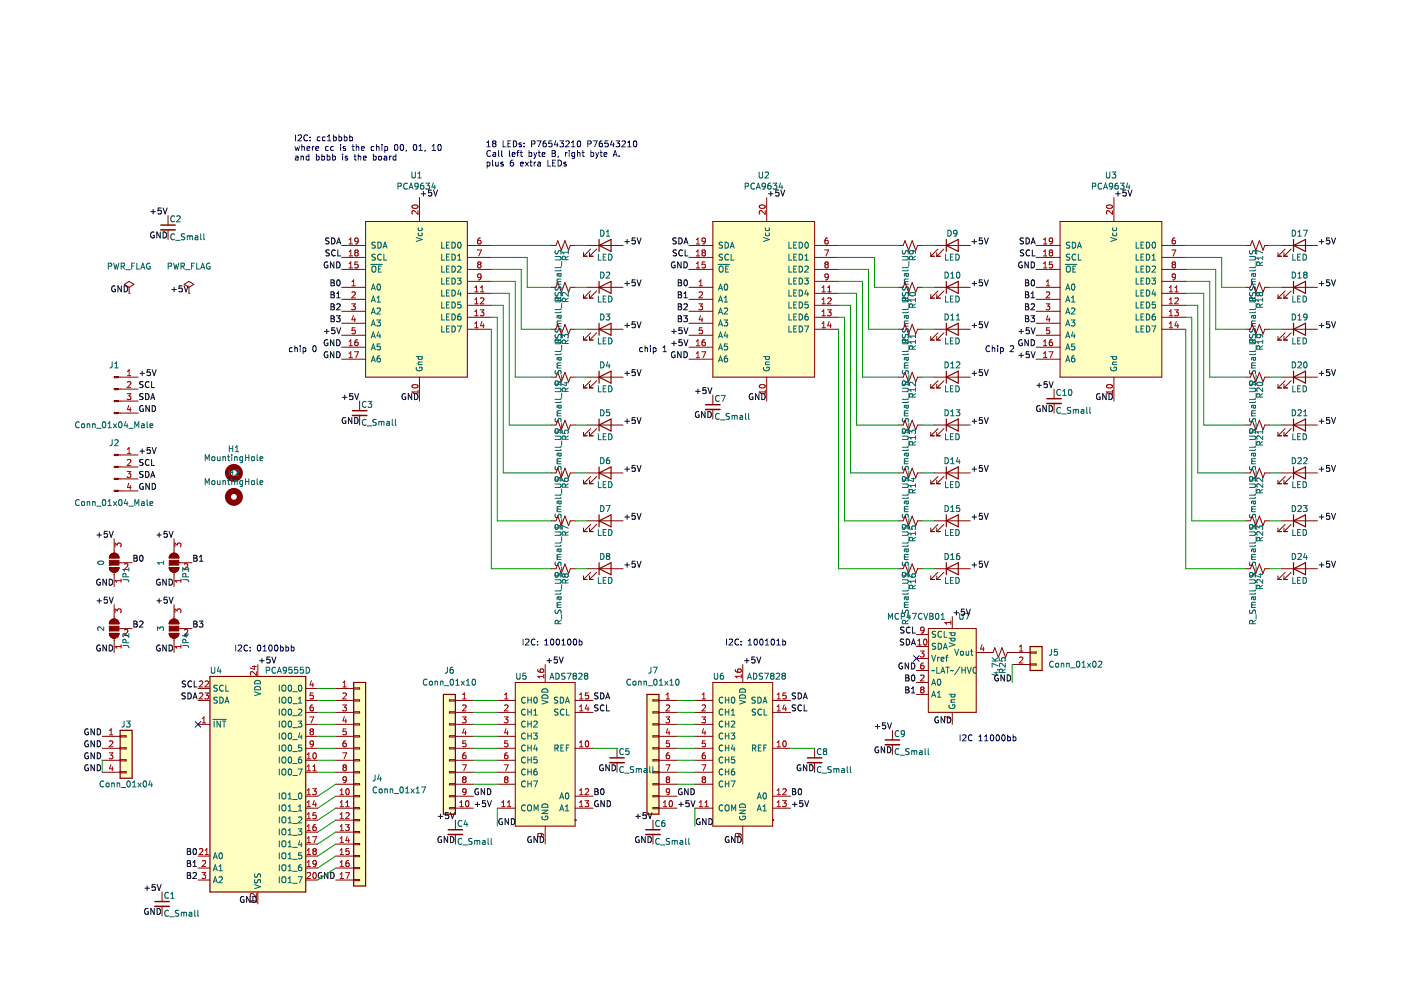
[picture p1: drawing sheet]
<svg xmlns="http://www.w3.org/2000/svg" width="297mm" height="210mm" viewBox="0 0 297 210" stroke-linecap="round" stroke-linejoin="round" font-family="sans-serif">
<path d="M.1 0h297v209.9h-297z" fill-rule="evenodd" fill="#fff" stroke="#fff" stroke-width=".21"/>
<g fill="none" stroke="#840000" stroke-width=".25">
<path d="M127 50.8v2.5M127 59.7v2.5M127 52l2.6-1.2v2.5zM200.6 50.8v2.5M200.6 59.7v2.5M200.6 52l2.6-1.2v2.5zM274.3 50.8v2.5M274.3 59.7v2.5M274.3 52l2.5-1.2v2.5zM127 68.5v2.6M127 78.7v2.5M127 60.9l2.6-1.2v2.5z"/>
<path d="M127 69.8l2.6-1.3v2.6zM127 80l2.6-1.3v2.5zM200.6 68.5v2.6M200.6 78.7v2.5M200.6 60.9l2.6-1.2v2.5zM200.6 69.8l2.6-1.3v2.6zM200.6 80l2.6-1.3v2.5zM274.3 68.5v2.6M274.3 78.7v2.5M274.3 60.9l2.5-1.2v2.5zM274.3 69.8l2.5-1.3v2.6zM274.3 80l2.5-1.3v2.5z"/>
<path d="M127 88.8v2.6M127 99v2.5M127 90.1l2.6-1.3v2.6zM200.6 88.8v2.6M200.6 99v2.5M200.6 90.1l2.6-1.3v2.6zM274.3 88.8v2.6M274.3 99v2.5M274.3 90.1l2.5-1.3v2.6zM127 109.2v2.5M127 119.3v2.6M127 100.3l2.6-1.3v2.5z"/>
<path d="M127 110.4l2.6-1.2v2.5zM200.6 109.2v2.5M200.6 119.3v2.6M200.6 100.3l2.6-1.3v2.5zM200.6 110.4l2.6-1.2v2.5zM274.3 109.2v2.5M274.3 119.3v2.6M274.3 100.3l2.5-1.3v2.5zM274.3 110.4l2.5-1.2v2.5zM127 120.6l2.6-1.3v2.6zM200.6 120.6l2.6-1.3v2.6zM218.4 137.1h2.5v5.1h-2.5z"/>
<path d="M274.3 120.6l2.5-1.3v2.6zM25.5 154.9h2.5v10.1h-2.5zM44.5 143.4h20.3v45.7h-20.3zM75 144.7h2.5v43.2h-2.5zM94 147.2h2.6v25.4h-2.6zM137.2 147.2h2.5v25.4h-2.5z"/>
</g>
<g fill="none" stroke="#840000" stroke-width=".21">
<path d="M35.6 45.7v2M35.6 48.7v2.1M72.4 52h5.1M72.4 57.1h5.1M72.4 54.6h5.1M77.5 47h21.6v33h-21.6zM88.9 41.9v5.1M99.1 52h5.1M99.1 57.1h5.1M99.1 54.6h5.1M99.1 59.7h5.1M116.9 52h1l.4-1 .7 2.1 .8-2.1 .7 2.1 .4-1.1h1"/>
<path d="M123.7 53.6v.7M123.7 54.3h.8M124.5 52h7.6M125 53.6v.7M125 54.3h.7M125.2 52.8l-1.5 1.5M126.5 52.8l-1.5 1.5M146.1 52h5M146.1 57.1h5M146.1 54.6h5M151.1 47h21.6v33h-21.6zM162.6 41.9v5.1"/>
<path d="M172.7 52h5.1M172.7 57.1h5.1M172.7 54.6h5.1M172.7 59.7h5.1M190.5 52h1l.4-1 .7 2.1 .8-2.1 .8 2.1 .3-1.1h1.1M197.3 53.6v.7M197.3 54.3h.8M198.1 52h7.6M198.6 53.6v.7M198.6 54.3h.8M198.9 52.8l-1.6 1.5M200.1 52.8l-1.5 1.5"/>
<path d="M219.7 52h5.1M219.7 57.1h5.1M219.7 54.6h5.1M224.8 47h21.5v33h-21.5zM236.2 41.9v5.1M246.3 52h5.1M246.3 57.1h5.1M246.3 54.6h5.1M246.3 59.7h5.1M264.1 52h1l.4-1 .8 2.1 .7-2.1 .8 2.1 .4-1.1h1M271 53.6v.7M271 54.3h.7"/>
<path d="M271.7 52h7.6M272.2 53.6v.7M272.2 54.3h.8M272.5 52.8l-1.5 1.5M273.7 52.8l-1.5 1.5M25.1 80h4.2M26.4 60.3l1-.6 1 .6-1 .6zM27.4 62.2h.1M27.4 60.9v1.3M39.1 60.3l1-.6 1 .6-1 .6zM40.1 62.2h.1M40.1 60.9v1.3"/>
<path d="M72.4 60.9h5.1M72.4 73.6h5.1M72.4 76.2h5.1M72.4 63.5h5.1M72.4 66h5.1M72.4 68.5h5.1M72.4 71.1h5.1M88.9 80v5M99.1 69.8h5.1M99.1 62.2h5.1M99.1 64.7h5.1M99.1 67.3h5.1"/>
<path d="M116.9 80h1l.4-1.1 .7 2.1 .8-2.1 .7 2.1 .4-1h1M116.9 69.8h1l.4-1 .7 2 .8-2 .7 2 .4-1h1M116.9 60.9h1l.4-1 .7 2 .8-2 .7 2 .4-1h1M123.7 62.4v.8M123.7 71.3v.8M123.7 72.1h.8M123.7 63.2h.8M124.5 80h7.6M124.5 69.8h7.6M124.5 60.9h7.6M125 62.4v.8M125 71.3v.8"/>
<path d="M125 72.1h.7M125 63.2h.7M125.2 61.7l-1.5 1.5M125.2 70.6l-1.5 1.5M126.5 61.7l-1.5 1.5M126.5 70.6l-1.5 1.5M146.1 60.9h5M146.1 73.6h5M146.1 76.2h5M146.1 63.5h5M146.1 66h5M146.1 68.5h5"/>
<path d="M146.1 71.1h5M162.6 80v5M172.7 69.8h5.1M172.7 62.2h5.1M172.7 64.7h5.1M172.7 67.3h5.1M190.5 80h1l.4-1.1 .7 2.1 .8-2.1 .8 2.1 .3-1h1.1M190.5 69.8h1l.4-1 .7 2 .8-2 .8 2 .3-1h1.1M190.5 60.9h1l.4-1 .7 2 .8-2 .8 2 .3-1h1.1M197.3 62.4v.8M197.3 71.3v.8M197.3 72.1h.8"/>
<path d="M197.3 63.2h.8M198.1 80h7.6M198.1 69.8h7.6M198.1 60.9h7.6M198.6 62.4v.8M198.6 71.3v.8M198.6 72.1h.8M198.6 63.2h.8M198.9 70.6l-1.6 1.5M198.9 61.7l-1.6 1.5M200.1 70.6l-1.5 1.5M200.1 61.7l-1.5 1.5"/>
<path d="M219.7 60.9h5.1M219.7 73.6h5.1M219.7 76.2h5.1M219.7 63.5h5.1M219.7 66h5.1M219.7 68.5h5.1M219.7 71.1h5.1M236.2 80v5M246.3 69.8h5.1M246.3 62.2h5.1M246.3 64.7h5.1M246.3 67.3h5.1"/>
<path d="M264.1 80h1l.4-1.1 .8 2.1 .7-2.1 .8 2.1 .4-1h1M264.1 69.8h1l.4-1 .8 2 .7-2 .8 2 .4-1h1M264.1 60.9h1l.4-1 .8 2 .7-2 .8 2 .4-1h1M271 72.1h.7M271 62.4v.8M271 71.3v.8M271 63.2h.7M271.7 80h7.6M271.7 69.8h7.6M271.7 60.9h7.6M272.2 72.1h.8M272.2 62.4v.8"/>
<path d="M272.2 71.3v.8M272.2 63.2h.8M272.5 70.6l-1.5 1.5M272.5 61.7l-1.5 1.5M273.7 70.6l-1.5 1.5M273.7 61.7l-1.5 1.5M25.1 87.6h4.2M25.1 85h4.2M25.1 82.5h4.2M25.1 99h4.2M25.1 96.5h4.2M76.2 85v2.1"/>
<path d="M76.2 88.1v2M116.9 90.1h1l.4-1 .7 2 .8-2 .7 2 .4-1h1M123.7 82.2h.8M123.7 81.5v.7M123.7 91.6v.8M123.7 92.4h.8M124.5 90.1h7.6M125 82.2h.7M125 81.5v.7M125 91.6v.8M125 92.4h.7M125.2 80.7l-1.5 1.5"/>
<path d="M125.2 90.9l-1.5 1.5M126.5 80.7l-1.5 1.5M126.5 90.9l-1.5 1.5M151.1 83.8v2M151.1 86.8v2M190.5 90.1h1l.4-1 .7 2 .8-2 .8 2 .3-1h1.1M197.3 82.2h.8M197.3 81.5v.7M197.3 91.6v.8M197.3 92.4h.8M198.1 90.1h7.6M198.6 82.2h.8"/>
<path d="M198.6 81.5v.7M198.6 91.6v.8M198.6 92.4h.8M198.9 90.9l-1.6 1.5M198.9 80.7l-1.6 1.5M200.1 90.9l-1.5 1.5M200.1 80.7l-1.5 1.5M223.5 82.5v2M223.5 85.5v2.1M264.1 90.1h1l.4-1 .8 2 .7-2 .8 2 .4-1h1M271 82.2h.7M271 92.4h.7"/>
<path d="M271 81.5v.7M271 91.6v.8M271.7 90.1h7.6M272.2 82.2h.8M272.2 92.4h.8M272.2 81.5v.7M272.2 91.6v.8M272.5 80.7l-1.5 1.5M272.5 90.9l-1.5 1.5M273.7 80.7l-1.5 1.5M273.7 90.9l-1.5 1.5M23.5 117.6a1.02 1.02 0 0 1 1.1-.2 1.02 1.02 0 0 1 .6 .9h-2z"/>
<path d="M24.2 114.2v3.1M25.1 104.1h4.2M25.1 101.5h4.2M25.2 119.3h2.8M36.2 117.6a1.02 1.02 0 0 1 1.1-.2 1.02 1.02 0 0 1 .6 .9h-2zM36.9 114.2v3.1M37.9 119.3h2.8M116.9 110.4h1l.4-1 .7 2 .8-2 .7 2 .4-1h1M116.9 100.3h1l.4-1 .7 2 .8-2 .7 2 .4-1h1M123.7 101.8v.8M123.7 112v.7M123.7 112.7h.8"/>
<path d="M123.7 102.6h.8M124.5 110.4h7.6M124.5 100.3h7.6M125 101.8v.8M125 112v.7M125 112.7h.7M125 102.6h.7M125.2 101l-1.5 1.6M125.2 111.2l-1.5 1.5M126.5 101l-1.5 1.6M126.5 111.2l-1.5 1.5M190.5 110.4h1l.4-1 .7 2 .8-2 .8 2 .3-1h1.1"/>
<path d="M190.5 100.3h1l.4-1 .7 2 .8-2 .8 2 .3-1h1.1M197.3 112.7h.8M197.3 101.8v.8M197.3 112v.7M197.3 102.6h.8M198.1 110.4h7.6M198.1 100.3h7.6M198.6 112.7h.8M198.6 101.8v.8M198.6 112v.7M198.6 102.6h.8M198.9 111.2l-1.6 1.5"/>
<path d="M198.9 101l-1.6 1.6M200.1 111.2l-1.5 1.5M200.1 101l-1.5 1.6M264.1 110.4h1l.4-1 .8 2 .7-2 .8 2 .4-1h1M264.1 100.3h1l.4-1 .8 2 .7-2 .8 2 .4-1h1M271 112.7h.7M271 102.6h.7M271 101.8v.8M271 112v.7M271.7 110.4h7.6M271.7 100.3h7.6M272.2 112.7h.8"/>
<path d="M272.2 102.6h.8M272.2 101.8v.8M272.2 112v.7M272.5 111.2l-1.5 1.5M272.5 101l-1.5 1.6M273.7 111.2l-1.5 1.5M273.7 101l-1.5 1.6M23.2 134.3h2a1.02 1.02 0 0 1-1 1 1.02 1.02 0 0 1-1-1zM23.2 120.3h2a1.02 1.02 0 0 1-1 1 1.02 1.02 0 0 1-1-1zM23.5 131.5a1.02 1.02 0 0 1 1.1-.2 1.02 1.02 0 0 1 .6 1h-2zM24.2 121.3v3.1M24.2 128.2v3"/>
<path d="M24.2 135.3v3.1M25.2 133.3h2.8M35.9 134.3h2a1.02 1.02 0 0 1-1 1 1.02 1.02 0 0 1-1-1zM35.9 120.3h2a1.02 1.02 0 0 1-1 1 1.02 1.02 0 0 1-1-1zM36.2 131.5a1.02 1.02 0 0 1 1.1-.2 1.02 1.02 0 0 1 .6 1h-2zM36.9 121.3v3.1M36.9 128.2v3M36.9 135.3v3.1M37.9 133.3h2.8M116.9 120.6h1l.4-1 .7 2 .8-2 .7 2 .4-1h1M123.7 122.1v.8M123.7 122.9h.8"/>
<path d="M124.5 120.6h7.6M125 122.1v.8M125 122.9h.7M125.2 121.3l-1.5 1.6M126.5 121.3l-1.5 1.6M190.5 120.6h1l.4-1 .7 2 .8-2 .8 2 .3-1h1.1M194.3 137.1h2.5M194.3 139.6h2.5M194.3 134.5h2.5M196.8 133.3h10.2v17.7h-10.2zM197.3 122.1v.8M197.3 122.9h.8"/>
<path d="M198.1 120.6h7.6M198.6 122.1v.8M198.6 122.9h.8M198.9 121.3l-1.6 1.6M200.1 121.3l-1.5 1.6M201.9 130.7v2.6M207 138.4h3.5l.4-1.1 .8 2.1 .7-2.1 .8 2.1 .4-1h4.8M218.4 138.2h1.3v.3h-1.3zM264.1 120.6h1l.4-1 .8 2 .7-2 .8 2 .4-1h1M271 122.1v.8M271 122.9h.7M271.7 120.6h7.6"/>
<path d="M272.2 122.1v.8M272.2 122.9h.8M272.5 121.3l-1.5 1.6M273.7 121.3l-1.5 1.6M21.7 156.1h3.8M21.7 158.7h3.8M25.5 156h1.2v.2h-1.2zM25.5 158.5h1.2v.3h-1.2zM42 148.5h2.5M42 153.6h2.5M42 146h2.5M54.7 140.9v2.5"/>
<path d="M64.8 156.1h2.6M64.8 158.7h2.6M64.8 151h2.6M64.8 148.5h2.6M64.8 153.6h2.6M64.8 146h2.6M71.2 156.1h3.8M71.2 158.7h3.8M71.2 151h3.8M71.2 148.5h3.8M71.2 153.6h3.8M71.2 146h3.8"/>
<path d="M75 158.5h1.2v.3h-1.2zM75 156h1.2v.2h-1.2zM75 153.5h1.2v.2h-1.2zM75 150.9h1.2v.3h-1.2zM75 148.4h1.2v.2h-1.2zM75 145.8h1.2v.3h-1.2zM95.3 158.5h1.3v.3h-1.3zM95.3 156h1.3v.2h-1.3zM95.3 153.5h1.3v.2h-1.3zM95.3 150.9h1.3v.3h-1.3zM95.3 148.4h1.3v.2h-1.3zM96.6 156.1h3.8"/>
<path d="M96.6 158.7h3.8M96.6 151h3.8M96.6 148.5h3.8M96.6 153.6h3.8M105.4 156.1h3.8M105.4 158.7h3.8M105.4 151h3.8M105.4 148.5h3.8M105.4 153.6h3.8M109.2 144.7h12.7v30.5h-12.7zM115.6 140.9v3.8M121.9 158.7h3.8"/>
<path d="M121.9 151h3.8M121.9 148.5h3.8M130.8 158.7v2M138.4 158.5h1.3v.3h-1.3zM138.4 156h1.3v.2h-1.3zM138.4 148.4h1.3v.2h-1.3zM138.4 150.9h1.3v.3h-1.3zM138.4 153.5h1.3v.2h-1.3zM139.7 156.1h3.8M139.7 158.7h3.8M139.7 151h3.8M139.7 148.5h3.8"/>
<path d="M139.7 153.6h3.8M147.3 156.1h3.8M147.3 158.7h3.8M147.3 151h3.8M147.3 148.5h3.8M147.3 153.6h3.8M151.1 144.7h12.7v30.5h-12.7zM157.5 140.9v3.8M163.8 158.7h3.8M163.8 151h3.8M163.8 148.5h3.8M172.7 158.7v2"/>
<path d="M189.2 154.9v2M189.2 157.9v2M194.3 144.7h2.5M194.3 142.2h2.5M194.3 147.2h2.5M201.9 151v2.6M214.6 140.9h3.8M218.4 140.8h1.3v.2h-1.3zM21.7 161.2h3.8M21.7 163.7h3.8M25.5 161.1h1.2v.2h-1.2zM25.5 163.6h1.2v.3h-1.2z"/>
<path d="M64.8 161.2h2.6M64.8 163.7h2.6M64.8 171.4h2.6M64.8 168.8h2.6M64.8 173.9h2.6M64.8 176.4h2.6M64.8 179h2.6M71.2 161.2h3.8M71.2 163.7h3.8M71.2 171.4h3.8M71.2 166.3h3.8M71.2 168.8h3.8"/>
<path d="M71.2 173.9h3.8M71.2 176.4h3.8M71.2 179h3.8M75 163.6h1.2v.3h-1.2zM75 161.1h1.2v.2h-1.2zM75 171.2h1.2v.3h-1.2zM75 168.7h1.2v.2h-1.2zM75 166.1h1.2v.3h-1.2zM75 173.8h1.2v.2h-1.2zM75 176.3h1.2v.3h-1.2zM75 178.8h1.2v.3h-1.2zM95.3 163.6h1.3v.3h-1.3z"/>
<path d="M95.3 161.1h1.3v.2h-1.3zM95.3 171.2h1.3v.3h-1.3zM95.3 168.7h1.3v.2h-1.3zM95.3 166.1h1.3v.3h-1.3zM96.6 161.2h3.8M96.6 163.7h3.8M96.6 171.4h3.8M96.6 166.3h3.8M96.6 168.8h3.8M96.6 173.9v2M96.6 176.9v2.1M105.4 161.2h3.8"/>
<path d="M105.4 163.7h3.8M105.4 171.4h3.8M105.4 166.3h3.8M115.6 175.2v3.8M121.9 173.9h.1M121.9 171.4h3.8M121.9 168.8h3.8M130.8 161.7v2M138.4 163.6h1.3v.3h-1.3zM138.4 161.1h1.3v.2h-1.3zM138.4 166.1h1.3v.3h-1.3zM138.4 168.7h1.3v.2h-1.3z"/>
<path d="M138.4 171.2h1.3v.3h-1.3zM138.4 173.9v2M138.4 176.9v2.1M139.7 161.2h3.8M139.7 163.7h3.8M139.7 171.4h3.8M139.7 166.3h3.8M139.7 168.8h3.8M147.3 161.2h3.8M147.3 163.7h3.8M147.3 171.4h3.8M147.3 166.3h3.8"/>
<path d="M157.5 175.2v3.8M163.8 173.9h.1M163.8 171.4h3.8M163.8 168.8h3.8M172.7 161.7v2M34.4 189.1v2.1M34.4 192.2v2M42 181.5h2.5M42 184h2.5M42 186.6h2.5M54.7 189.1v2.6M64.8 181.5h2.6"/>
<path d="M64.8 184h2.6M64.8 186.6h2.6M71.2 181.5h3.8M71.2 184h3.8M71.2 186.6h3.8M75 181.4h1.2v.2h-1.2zM75 183.9h1.2v.3h-1.2zM75 186.5h1.2v.2h-1.2z"/>
</g>
<g fill="none" stroke="#006464" stroke-width=".21">
<path d="M84.4 39.5l.6-.1v-.4l-.6-.2v1.3M86.4 39a.56 .56 0 0 0-.8 .5 .56 .56 0 0 0 .8 .5M86.9 39.7h.6M87.3 36.5v1l.3 .2h.2l.3-.2v-1M88.6 37.7h.7M88.6 36.8l.4-.3v1.2M88.7 39.4l-.3 .2h-.3l-.1-.6 .4-.2 .3 .3-.1 .7-.2 .2-.3 .1M89.8 38.8l-.4 .1-.2 .2-.1 .8 .3 .2 .4-.1v-.6l-.4-.1-.3 .3M90.3 38.8h.8l-.4 .5 .3 .1v.6l-.2 .1-.5-.1M91.9 38.8l-.3 .9h.8M92.2 39.3v.8M158 39.5l.6-.1 .1-.4-.7-.2v1.3"/>
<path d="M160 39a.56 .56 0 0 0-.8 .5 .56 .56 0 0 0 .8 .5M160.5 39.7h.6M161 36.5v1l.2 .2h.2l.3-.2v-1M162.2 36.6l.5-.1 .2 .3-.7 .9h.7M162.3 39.4l-.3 .2h-.3l-.1-.6 .4-.2 .3 .3-.1 .7-.2 .2-.3 .1M163.4 38.8l-.4 .1-.2 .2v.8l.2 .2 .4-.1v-.6l-.4-.1-.2 .3M163.9 38.8h.8l-.4 .5 .3 .1v.6l-.1 .1-.6-.1M165.5 38.8l-.3 .9h.8M165.8 39.3v.8M231.6 39.5l.6-.1 .1-.4-.7-.2v1.3M233.6 39a.56 .56 0 0 0-.8 .5 .56 .56 0 0 0 .8 .5M234.1 39.7h.6"/>
<path d="M234.6 36.5v1l.2 .2h.3l.2-.2v-1M235.8 36.5h.8l-.5 .5 .4 .1v.5l-.2 .1-.5-.1M235.9 39.4l-.2 .2h-.4l-.1-.6 .5-.2 .2 .3-.1 .7-.1 .2-.4 .1M237 38.8l-.4 .1-.2 .2v.8l.2 .2 .5-.1-.1-.6-.4-.1-.2 .3M237.5 38.8h.8l-.4 .5 .4 .1v.6l-.2 .1-.6-.1M239.1 38.8l-.3 .9h.8M239.4 39.3v.8M23 56.5l.6-.1v-.5l-.6-.1v1.3M24.1 55.8l.3 1.3 .3-.9 .2 .9 .3-1.3M25.7 56.5l.6-.1 .1-.5-.7-.1v1.3M26 56.5l.4 .6M26.7 57.2h.9"/>
<path d="M27.9 56.4h.4M28.5 55.8h-.6v1.3M29 55.8v1.3h.6M29.9 57.1l.4-1.3 .4 1.3M30 56.7h.6M31.8 55.8a.58 .58 0 0 0-.7 .6 .58 .58 0 0 0 .8 .5v-.4h-.3M35.7 56.5l.6-.1v-.5l-.6-.1v1.3M36.8 55.8l.3 1.3 .3-.9 .2 .9 .3-1.3M37 45.9a.56 .56 0 0 0-.8 .5 .56 .56 0 0 0 .8 .5M37 49.7a.56 .56 0 0 0-.8 .5 .56 .56 0 0 0 .8 .5M37.2 51h1M37.5 45.9l.5-.1 .2 .3-.8 .9h.8"/>
<path d="M38.4 56.5l.6-.1v-.5l-.6-.1v1.3M38.7 56.5l.4 .6M39.2 49.6l-.7 .1v.4l.5 .2 .2 .3-.3 .2h-.5M39.3 57.2h1M39.7 50.1l.4-.1 .2 .2M39.7 50v.8M40.3 50.2l.1-.2 .3 .1 .1 .7M40.3 50.2v.6M40.6 56.4h.4M41.2 55.8h-.6v1.3M41.4 50.1h.5v.7M41.7 55.8v1.3h.6"/>
<path d="M41.9 50.3l-.6 .2 .2 .3h.4M42.5 57.1l.5-1.3 .4 1.3M42.5 49.6v1.1l.2 .1M42.7 56.7h.6M43.2 49.6v1.1l.2 .1M44.5 55.8a.58 .58 0 0 0-.8 .6 .58 .58 0 0 0 .8 .5v-.4h-.2M78.6 56.1h2.5M78.9 56.6l.2-.2a.43 .43 0 0 1 .6 .4v.5a.42 .42 0 0 1-.4 .4 .42 .42 0 0 1-.5-.4zM79.6 53.9l-.7 .1v.4l.6 .2 .1 .3-.3 .3-.5-.1M79.6 51.4l-.7 .1v.3l.6 .3 .1 .3-.3 .2h-.5M80.1 51.3a.64 .64 0 0 1 .7 .7 .64 .64 0 0 1-.7 .6zM80.2 57h.5"/>
<path d="M80.8 56.4h-.6v1.3h.6M80.8 54a.56 .56 0 0 0-.8 .5 .56 .56 0 0 0 .8 .5M81.2 52.6l.4-1.3 .5 1.3M81.3 52.3h.6M81.4 53.9v1.3h.6M86.7 40.1l.5-1.3 .4 1.3M88.2 50.4l1.3 .4-1.3 .4M88.7 49.4v.3l.2 .3 .6-.1v-.5M88.7 48.3v.4l.2 .2 .6-.1v-.5M93.6 56.4v1.3h.7M93.6 53.9v1.3h.7M93.6 59v1.2h.7"/>
<path d="M93.6 51.3v1.3h.7M94.7 54.5h.4M94.7 57h.4M94.7 51.9h.4M94.7 59.6h.4M95.3 56.4h-.6v1.3h.6M95.3 59h-.6v1.2h.6M95.3 53.9h-.6v1.3h.6M95.3 51.3h-.6v1.3h.6M95.8 56.4a.64 .64 0 0 1 .8 .7 .64 .64 0 0 1-.8 .6zM95.8 59a.64 .64 0 0 1 .8 .6 .64 .64 0 0 1-.8 .6zM95.8 53.9a.64 .64 0 0 1 .8 .6 .64 .64 0 0 1-.8 .7z"/>
<path d="M95.8 51.3a.64 .64 0 0 1 .8 .7 .64 .64 0 0 1-.8 .6zM97 59h.8l-.5 .4 .4 .2v.5l-.2 .1-.5-.1M97 56.5l.5-.1 .3 .4-.8 .9h.8M97 55.2h.8M97 54.2l.4-.3v1.3M97.2 51.5l.1-.2a.68 .68 0 0 1 .5 .7 .68 .68 0 0 1-.5 .6l-.3-.5zM117.7 54.4h1l.3 .2v.3l-.3 .2h-1M117.8 53.1v.7h.4l.2-.6 .3-.1 .3 .3-.1 .4M118.3 59.7h.7M118.3 59.7l-.2 .2 .1 .4M118.4 58l.3 .6 .3-.2-.1-.4M119 59.2h-.8l-.1 .3 .2 .2"/>
<path d="M119 58l-.8 .1v.5M119 57.2l-.2 .2h-1.1M119 56.6l-.2 .1h-1.1M119.1 55.4v1M119.9 55.1l-.1-.6-.5-.1-.1 .7h1.3M120.5 53.5h-1.3l.4 .3M120.5 53.1v.7M120.5 54.3l-.6 .5M126.9 53.9v1.3h.6M127.3 48.8a.64 .64 0 0 1 .8 .6 .64 .64 0 0 1-.8 .7zM127.3 57.7a.64 .64 0 0 1 .8 .6 .64 .64 0 0 1-.8 .7zM127.9 54.5h.4"/>
<path d="M128.5 53.9h-.6v1.3h.6M128.6 57.8l.4-.1 .3 .4-.8 .9h.8M128.6 50.1h.7M128.6 49.2l.3-.4v1.3M129 53.9a.64 .64 0 0 1 .8 .6 .64 .64 0 0 1-.8 .7zM152.2 56.1h2.5M152.5 56.6l.3-.2a.43 .43 0 0 1 .5 .4v.5a.42 .42 0 0 1-.4 .4 .42 .42 0 0 1-.4-.4zM153.2 53.9l-.7 .1v.4l.6 .2 .1 .3-.3 .3-.4-.1M153.2 51.4l-.7 .1v.3l.6 .3 .1 .3-.3 .2h-.4M153.7 51.3a.64 .64 0 0 1 .8 .7 .64 .64 0 0 1-.8 .6zM153.9 57h.4M154.5 56.4h-.6v1.3h.6"/>
<path d="M154.5 54a.56 .56 0 0 0-.8 .5 .56 .56 0 0 0 .8 .5M154.8 52.6l.4-1.3 .5 1.3M154.9 52.3h.6M155 53.9v1.3h.6M160.4 40.1l.4-1.3 .4 1.3M161.9 50.4l1.2 .4-1.2 .4M162.3 49.4v.3l.2 .3 .6-.1v-.5M162.3 48.3v.4l.2 .2 .6-.1v-.5M167.3 56.4v1.3h.6M167.3 53.9v1.3h.6M167.3 59v1.2h.6M167.3 51.3v1.3h.6"/>
<path d="M168.3 54.5h.4M168.3 57h.4M168.3 51.9h.4M168.3 59.6h.4M168.9 56.4h-.6v1.3h.6M168.9 59h-.6v1.2h.6M168.9 53.9h-.6v1.3h.6M168.9 51.3h-.6v1.3h.6M169.4 53.9a.64 .64 0 0 1 .8 .6 .64 .64 0 0 1-.8 .7zM169.4 56.4a.64 .64 0 0 1 .8 .7 .64 .64 0 0 1-.8 .6zM169.4 59a.64 .64 0 0 1 .8 .6 .64 .64 0 0 1-.8 .6zM169.4 51.3a.64 .64 0 0 1 .8 .7 .64 .64 0 0 1-.8 .6z"/>
<path d="M170.6 59h.8l-.4 .4 .3 .2v.5l-.2 .1-.5-.1M170.7 56.5l.4-.1 .3 .4-.8 .9h.8M170.7 55.2h.7M170.7 54.2l.3-.3v1.3M170.8 51.5l.2-.2a.68 .68 0 0 1 .4 .7 .68 .68 0 0 1-.4 .6l-.3-.5zM191.3 54.4h1l.3 .2v.3l-.3 .2h-1M191.4 53.1v.7h.4l.2-.6 .3-.1 .3 .3-.1 .4M191.9 59.7l-.2 .2 .2 .4M191.9 59.7h.7M192 58l.3 .6 .3-.2-.1-.4M192.6 58l-.8 .1v.5M192.6 59.2h-.8l-.1 .3 .2 .2"/>
<path d="M192.6 57.2l-.2 .2h-1.1M192.6 56.6l-.2 .1h-1.1M192.7 55.4v1M193.4 53.1l.2 .3v.3l-.6 .1-.2-.4 .3-.3 .7 .1 .2 .2 .1 .3M193.5 55.1l-.1-.6-.4-.1-.2 .7h1.3M194.1 54.3l-.6 .5M200.4 57.7a.64 .64 0 0 1 .7 .6 .64 .64 0 0 1-.7 .7zM200.5 53.9v1.3h.6M201 48.8a.64 .64 0 0 1 .7 .6 .64 .64 0 0 1-.7 .7zM201.5 54.5h.4M201.6 58.1l.3-.4v1.3M201.6 59h.7"/>
<path d="M202.1 53.9h-.6v1.3h.6M202.7 53.9a.64 .64 0 0 1 .7 .6 .64 .64 0 0 1-.7 .7zM202.9 57.8l.2-.1a.68 .68 0 0 1 .4 .6 .68 .68 0 0 1-.4 .7l-.3-.5zM202.9 49.4l-.2 .2-.4-.1-.1-.6 .5-.1 .2 .2-.1 .8-.1 .2-.4 .1M225.8 56.1h2.5M226.1 56.6l.3-.2a.43 .43 0 0 1 .5 .4v.5a.42 .42 0 0 1-.4 .4 .42 .42 0 0 1-.4-.4zM226.8 53.9l-.7 .1v.4l.6 .2 .1 .3-.2 .3-.5-.1M226.8 51.4l-.7 .1v.3l.6 .3 .1 .3-.2 .2h-.5M227.4 51.3a.64 .64 0 0 1 .7 .7 .64 .64 0 0 1-.7 .6zM227.5 57h.4M228.1 56.4h-.6v1.3h.6M228.1 54a.56 .56 0 0 0-.8 .5 .56 .56 0 0 0 .8 .5"/>
<path d="M228.4 52.6l.5-1.3 .4 1.3M228.6 52.3h.6M228.6 53.9v1.3h.6M234 40.1l.4-1.3 .4 1.3M235.5 50.4l1.2 .4-1.2 .4M236 48.3l-.1 .4 .2 .2 .6-.1v-.5M236 49.4l-.1 .3 .2 .3 .6-.1v-.5M240.9 56.4v1.3h.6M240.9 53.9v1.3h.6M240.9 59v1.2h.6M240.9 51.3v1.3h.6M241.9 54.5h.4"/>
<path d="M241.9 57h.4M241.9 51.9h.4M241.9 59.6h.4M242.5 56.4h-.6v1.3h.6M242.5 59h-.6v1.2h.6M242.5 53.9h-.6v1.3h.6M242.5 51.3h-.6v1.3h.6M243.1 56.4a.64 .64 0 0 1 .7 .7 .64 .64 0 0 1-.7 .6zM243.1 59a.64 .64 0 0 1 .7 .6 .64 .64 0 0 1-.7 .6zM243.1 53.9a.64 .64 0 0 1 .7 .6 .64 .64 0 0 1-.7 .7zM243.1 51.3a.64 .64 0 0 1 .7 .7 .64 .64 0 0 1-.7 .6zM244.2 59h.8l-.4 .4 .3 .2v.5l-.1 .1-.6-.1"/>
<path d="M244.3 56.5l.5-.1 .2 .4-.8 .9h.8M244.3 55.2h.7M244.3 54.2l.3-.3v1.3M244.4 51.5l.2-.2a.68 .68 0 0 1 .4 .7 .68 .68 0 0 1-.4 .6l-.3-.5zM264.9 54.4h1.1l.2 .2v.3l-.2 .2h-1.1M265 53.1v.7h.4l.3-.6 .3-.1 .2 .3-.1 .4M265.5 59.7l-.2 .2 .2 .4M265.5 59.7h.7M265.7 58l.2 .6 .3-.2-.1-.4M266.2 58l-.8 .1v.5M266.2 59.2h-.8l-.1 .3 .2 .2M266.2 56.6l-.2 .1h-1.1"/>
<path d="M266.2 57.2l-.2 .2h-1.1M266.3 55.4v1M267.1 56.3v-.6l-.5-.1-.1 .7h1.2M267.7 53.6l-1.2-.5v.8M267.7 54.3v.8M267.7 55.5l-.6 .5M267.7 54.7h-1.2l.3 .4M274 48.8a.64 .64 0 0 1 .7 .6 .64 .64 0 0 1-.7 .7zM274 57.7a.64 .64 0 0 1 .7 .6 .64 .64 0 0 1-.7 .7zM274.1 53.9v1.3h.6M275.1 54.5h.5M275.2 58.1l.4-.4v1.3"/>
<path d="M275.2 49.2l.4-.4v1.3M275.2 59h.7M275.2 50.1h.7M275.7 53.9h-.6v1.3h.6M276.3 53.9a.64 .64 0 0 1 .7 .6 .64 .64 0 0 1-.7 .7zM276.3 48.8h.9l-.6 1.3M276.6 58.2l-.2-.2 .2-.3h.3l.2 .2-.2 .3M276.6 58.2l-.2 .3 .1 .3 .1 .2h.3l.2-.3v-.3l-.2-.2M276.6 58.2h.3M23.8 76.7l-.1 1.1-.4 .2M24.3 78h.8M24.3 77.1l.4-.4v1.3"/>
<path d="M78.7 61.5l.4-1.3 .5 1.3M78.7 74.2l.4-1.3 .5 1.3M78.7 76.7l.4-1.2 .5 1.2M78.7 64l.4-1.2 .5 1.2M78.7 66.6l.4-1.3 .5 1.3M78.7 69.1l.4-1.3 .5 1.3M78.7 71.7l.4-1.3 .5 1.3M78.8 76.4h.7M78.8 61.1h.7M78.8 73.8h.7M78.8 63.7h.7M78.8 66.2h.7"/>
<path d="M78.8 68.8h.7M78.8 71.3h.7M79.9 67.8h.8l-.5 .5 .4 .2v.5l-.2 .1-.5-.1M79.9 65.4l.5-.1 .3 .4-.8 .9h.8M79.9 64h.8M79.9 63.1l.4-.3v1.2M80.1 60.4l.1-.2a.68 .68 0 0 1 .5 .7 .68 .68 0 0 1-.5 .6l-.3-.5zM80.2 70.3l-.3 .9h.8M80.5 75.5h-.3l-.2 .3-.1 .7 .3 .2 .4-.1-.1-.6-.3-.1-.3 .3M80.5 70.8v.9M80.6 72.9h-.6l-.1 .6h.6l.1 .6-.2 .1-.5-.1M88.2 75.6h1.3"/>
<path d="M88.3 77.9a.58 .58 0 0 0 .6 .7 .58 .58 0 0 0 .5-.8h-.4v.3M88.7 77.3h.8M88.7 75.6v.4l.2 .2 .6-.1v-.5M89.5 76.8h-.8l.1 .5M93.6 66.6v1.2h.7M93.6 61.5v1.3h.7M93.6 69.1v1.3h.7M93.6 64v1.3h.7M94.7 69.7h.4M94.7 62.1h.4M94.7 64.6h.4M94.7 67.2h.4"/>
<path d="M95.3 66.6h-.6v1.2h.6M95.3 61.5h-.6v1.3h.6M95.3 69.1h-.6v1.3h.6M95.3 64h-.6v1.3h.6M95.8 66.6a.64 .64 0 0 1 .8 .6 .64 .64 0 0 1-.8 .6zM95.8 61.5a.64 .64 0 0 1 .8 .6 .64 .64 0 0 1-.8 .7zM95.8 69.1a.64 .64 0 0 1 .8 .7 .64 .64 0 0 1-.8 .6zM95.8 64a.64 .64 0 0 1 .8 .7 .64 .64 0 0 1-.8 .6zM97 69.1h.8l-.5 1.3M97.3 61.4l-.3 .9h.8M97.6 66.6h-.3l-.2 .3-.1 .7 .3 .2 .4-.1-.1-.6h-.3l-.3 .2M97.6 61.9v.9"/>
<path d="M97.7 64h-.6l-.1 .6h.6l.1 .6-.2 .1-.5-.1M117.7 63.3h1l.3 .2v.3l-.3 .2h-1M117.7 72.2h1l.3 .2v.2l-.3 .3h-1M117.8 62v.7h.4l.2-.6 .3-.1 .3 .3-.1 .4M117.8 69.7v.6h.4l.2-.5 .3-.1 .3 .2-.1 .5M117.8 70.9v.7h.4l.2-.6 .3-.1 .3 .2-.1 .5M117.8 78.6v.6h.4l.2-.5 .3-.1 .3 .2-.1 .5M117.8 60.8v.7h.4l.2-.6 .3-.1 .3 .2-.1 .5M118.1 78h.9M118.1 69.1h.9M118.1 60.3h.9M118.3 68.6h.7"/>
<path d="M118.3 77.5h.7M118.3 68.6l-.2 .2 .1 .3M118.3 77.5l-.2 .2 .1 .3M118.4 72.6l-.1-.6-.5-.1-.1 .7h1.3M118.4 63.7l-.1-.6-.5-.1-.1 .7h1.3M118.4 66.9l.3 .6 .3-.2-.1-.4M118.4 75.8l.3 .6 .3-.2-.1-.4M119 68.1h-.8l-.1 .3 .2 .2M119 66.9l-.8 .1v.4M119 66.1l-.2 .2h-1.1M119 65.5l-.2 .1h-1.1M119 76.9l-.8 .1-.1 .3 .2 .2"/>
<path d="M119 75.8h-.8v.5M119 75l-.2 .2h-1.1M119 74.3l-.2 .2h-1.1M119 71.9l-.6 .4M119 63l-.6 .4M119.1 61.8v.9M119.1 64.3v1M119.1 70.7v.9M119.1 73.2v1M119.1 79.5v1M119.2 71.7v-.8l.5 .4 .1-.3h.6l.1 .1-.1 .6M119.9 63.9l-.1-.6h-.5l-.1 .6h1.3"/>
<path d="M119.9 72.8l-.1-.6h-.5l-.1 .6h1.3M120.5 62v.8l-.9-.8-.4 .2 .1 .5M120.5 63.2l-.6 .4M120.5 72.1l-.6 .4M126.9 62.8v1.2h.6M126.9 71.7v1.2h.6M127.3 66.6a.64 .64 0 0 1 .8 .6 .64 .64 0 0 1-.8 .6zM127.3 76.7a.64 .64 0 0 1 .8 .7 .64 .64 0 0 1-.8 .6zM127.9 72.3h.4M127.9 63.4h.4M128.5 62.8h-.6v1.2h.6M128.5 71.7h-.6v1.2h.6"/>
<path d="M128.5 66.6h.8l-.4 .5 .3 .1v.5l-.2 .1-.5-.1M128.9 76.7l-.3 .9h.7M129 62.8a.64 .64 0 0 1 .8 .6 .64 .64 0 0 1-.8 .6zM129 71.7a.64 .64 0 0 1 .8 .6 .64 .64 0 0 1-.8 .6zM129.2 77.2v.8M152.3 61.5l.5-1.3 .4 1.3M152.3 74.2l.5-1.3 .4 1.3M152.3 76.7l.5-1.2 .4 1.2M152.3 64l.5-1.2 .4 1.2M152.3 66.6l.5-1.3 .4 1.3M152.3 69.1l.5-1.3 .4 1.3M152.3 71.7l.5-1.3 .4 1.3"/>
<path d="M152.5 76.4h.6M152.5 61.1h.6M152.5 73.8h.6M152.5 63.7h.6M152.5 66.2h.6M152.5 68.8h.6M152.5 71.3h.6M153.5 67.8h.8l-.4 .5 .3 .2v.5l-.2 .1-.5-.1M153.6 65.4l.4-.1 .3 .4-.8 .9h.8M153.6 64h.7M153.6 63.1l.3-.3v1.2M153.7 60.4l.2-.2a.68 .68 0 0 1 .4 .7 .68 .68 0 0 1-.4 .6l-.3-.5z"/>
<path d="M153.9 70.3l-.3 .9h.7M154.2 75.5h-.4l-.2 .3v.7l.2 .2 .4-.1v-.6l-.4-.1-.2 .3M154.2 70.8v.9M154.2 72.9h-.6v.6h.6v.6l-.2 .1-.4-.1M161.9 75.6h1.2M161.9 77.9a.58 .58 0 0 0 .6 .7 .58 .58 0 0 0 .5-.8h-.4v.3M162.3 77.3h.8M162.3 75.6v.4l.2 .2 .6-.1v-.5M163.1 76.8h-.8l.1 .5M167.3 66.6v1.2h.6M167.3 61.5v1.3h.6M167.3 69.1v1.3h.6"/>
<path d="M167.3 64v1.3h.6M168.3 69.7h.4M168.3 62.1h.4M168.3 64.6h.4M168.3 67.2h.4M168.9 66.6h-.6v1.2h.6M168.9 61.5h-.6v1.3h.6M168.9 69.1h-.6v1.3h.6M168.9 64h-.6v1.3h.6M169.4 66.6a.64 .64 0 0 1 .8 .6 .64 .64 0 0 1-.8 .6zM169.4 61.5a.64 .64 0 0 1 .8 .6 .64 .64 0 0 1-.8 .7zM169.4 69.1a.64 .64 0 0 1 .8 .7 .64 .64 0 0 1-.8 .6z"/>
<path d="M169.4 64a.64 .64 0 0 1 .8 .7 .64 .64 0 0 1-.8 .6zM170.6 69.1h.8l-.5 1.3M171 61.4l-.3 .9h.7M171.3 66.6h-.4l-.2 .3v.7l.2 .2 .4-.1v-.6h-.4l-.2 .2M171.3 61.9v.9M171.3 64h-.6v.6h.6v.6l-.2 .1-.4-.1M191.3 63.3h1l.3 .2v.3l-.3 .2h-1M191.3 72.2h1l.3 .2v.2l-.3 .3h-1M191.4 60.8v.7h.4l.2-.6 .3-.1 .3 .2-.1 .5M191.4 62v.7h.4l.2-.6 .3-.1 .3 .3-.1 .4M191.4 69.7v.6h.4l.2-.5 .3-.1 .3 .2-.1 .5M191.4 70.9v.7h.4l.2-.6 .3-.1 .3 .2-.1 .5"/>
<path d="M191.4 78.6v.6h.4l.2-.5 .3-.1 .3 .2-.1 .5M191.7 78h.9M191.7 69.1h.9M191.7 60.3h.9M191.9 68.6l-.2 .2 .2 .3M191.9 77.5l-.2 .2 .2 .3M191.9 68.6h.7M191.9 77.5h.7M192 63.7l-.1-.6-.5-.1-.1 .7h1.3M192 72.6l-.1-.6-.5-.1-.1 .7h1.3M192 66.9l.3 .6 .3-.2-.1-.4M192 75.8l.3 .6 .3-.2-.1-.4"/>
<path d="M192.6 66.9l-.8 .1v.4M192.6 68.1h-.8l-.1 .3 .2 .2M192.6 75.8h-.8v.5M192.6 76.9l-.8 .1-.1 .3 .2 .2M192.6 66.1l-.2 .2h-1.1M192.6 65.5l-.2 .1h-1.1M192.6 75l-.2 .2h-1.1M192.6 74.3l-.2 .2h-1.1M192.6 63l-.6 .4M192.6 71.9l-.6 .4M192.7 61.8v.9M192.7 64.3v1"/>
<path d="M192.7 70.7v.9M192.7 73.2v1M192.7 79.5v1M193 62.1a.61 .61 0 0 1 .7-.2 .61 .61 0 0 1 .3 .7 .75 .75 0 0 1-1.2-.3zM193.5 65.2l-.1-.7h-.4l-.2 .7h1.3M193.5 74l-.1-.6h-.4l-.2 .6h1.3M194.1 63.2v.7M194.1 70.9v.7M194.1 72.1v.7M194.1 63.6h-1.3l.4 .3M194.1 72.5h-1.3l.4 .3M194.1 71.3h-1.3l.4 .3"/>
<path d="M194.1 64.4l-.6 .4M194.1 73.3l-.6 .4M200.4 76.7a.64 .64 0 0 1 .7 .7 .64 .64 0 0 1-.7 .6zM200.4 66.6a.64 .64 0 0 1 .7 .6 .64 .64 0 0 1-.7 .6zM200.5 62.8v1.2h.6M200.5 71.7v1.2h.6M201.5 72.3h.4M201.5 63.4h.4M201.6 78h.7M201.6 66.9l.3-.3v1.2M201.6 77.1l.3-.4v1.3M201.6 67.8h.7"/>
<path d="M202.1 62.8h-.6v1.2h.6M202.1 71.7h-.6v1.2h.6M202.7 62.8a.64 .64 0 0 1 .7 .6 .64 .64 0 0 1-.7 .6zM202.7 71.7a.64 .64 0 0 1 .7 .6 .64 .64 0 0 1-.7 .6zM202.8 76.9l.5-.2 .2 .4-.8 .9h.8M202.8 67.8h.7M202.8 66.9l.3-.3v1.2M226 61.5l.4-1.3 .4 1.3M226 74.2l.4-1.3 .4 1.3M226 76.7l.4-1.2 .4 1.2M226 64l.4-1.2 .4 1.2M226 66.6l.4-1.3 .4 1.3"/>
<path d="M226 69.1l.4-1.3 .4 1.3M226 71.7l.4-1.3 .4 1.3M226.1 76.4h.6M226.1 61.1h.6M226.1 73.8h.6M226.1 63.7h.6M226.1 66.2h.6M226.1 68.8h.6M226.1 71.3h.6M227.1 67.8h.8l-.4 .5 .3 .2v.5l-.1 .1-.6-.1M227.2 65.4l.5-.1 .2 .4-.8 .9h.8M227.2 64h.7"/>
<path d="M227.2 63.1l.3-.3v1.2M227.3 60.4l.2-.2a.68 .68 0 0 1 .4 .7 .68 .68 0 0 1-.4 .6l-.3-.5zM227.5 70.3l-.3 .9h.8M227.8 75.5h-.4l-.2 .3v.7l.2 .2 .4-.1v-.6l-.4-.1-.2 .3M227.8 70.8v.9M227.8 72.9h-.6v.6h.6v.6l-.1 .1-.5-.1M235.5 75.6h1.2M235.5 77.9a.58 .58 0 0 0 .6 .7 .58 .58 0 0 0 .5-.8h-.4v.3M235.9 77.3h.8M236 75.6l-.1 .4 .2 .2 .6-.1v-.5M236.7 76.8h-.7v.5M240.9 66.6v1.2h.6"/>
<path d="M240.9 61.5v1.3h.6M240.9 69.1v1.3h.6M240.9 64v1.3h.6M241.9 69.7h.4M241.9 62.1h.4M241.9 64.6h.4M241.9 67.2h.4M242.5 66.6h-.6v1.2h.6M242.5 61.5h-.6v1.3h.6M242.5 69.1h-.6v1.3h.6M242.5 64h-.6v1.3h.6M243.1 66.6a.64 .64 0 0 1 .7 .6 .64 .64 0 0 1-.7 .6z"/>
<path d="M243.1 64a.64 .64 0 0 1 .7 .7 .64 .64 0 0 1-.7 .6zM243.1 61.5a.64 .64 0 0 1 .7 .6 .64 .64 0 0 1-.7 .7zM243.1 69.1a.64 .64 0 0 1 .7 .7 .64 .64 0 0 1-.7 .6zM244.2 69.1h.9l-.6 1.3M244.6 61.4l-.3 .9h.8M244.9 66.6h-.4l-.2 .3v.7l.2 .2 .4-.1v-.6h-.4l-.2 .2M244.9 61.9v.9M244.9 64h-.6v.6h.6v.6l-.1 .1-.5-.1M264.9 63.3h1.1l.2 .2v.3l-.2 .2h-1.1M264.9 72.2h1.1l.2 .2v.2l-.2 .3h-1.1M265 60.8v.7h.4l.3-.6 .3-.1 .2 .2-.1 .5M265 62v.7h.4l.3-.6 .3-.1 .2 .3-.1 .4"/>
<path d="M265 69.7v.6h.4l.3-.5 .3-.1 .2 .2-.1 .5M265 70.9v.7h.4l.3-.6 .3-.1 .2 .2-.1 .5M265 78.6v.6h.4l.3-.5 .3-.1 .2 .2-.1 .5M265.3 78h.9M265.3 69.1h.9M265.3 60.3h.9M265.5 68.6l-.2 .2 .2 .3M265.5 77.5l-.2 .2 .2 .3M265.5 68.6h.7M265.5 77.5h.7M265.6 63.7l-.1-.6-.5-.1-.1 .7h1.3M265.6 72.6l-.1-.6-.5-.1-.1 .7h1.3"/>
<path d="M265.7 66.9l.2 .6 .3-.2-.1-.4M265.7 75.8l.2 .6 .3-.2-.1-.4M266.2 66.1l-.2 .2h-1.1M266.2 66.9l-.8 .1v.4M266.2 68.1h-.8l-.1 .3 .2 .2M266.2 75.8h-.8v.5M266.2 76.9l-.8 .1-.1 .3 .2 .2M266.2 71.9l-.6 .4M266.2 65.5l-.2 .1h-1.1M266.2 75l-.2 .2h-1.1M266.2 74.3l-.2 .2h-1.1M266.2 63l-.6 .4"/>
<path d="M266.3 61.8v.9M266.3 64.3v1M266.3 70.7v.9M266.3 73.2v1M266.3 79.5v1M267 62.2l-.2-.2-.3 .2v.4l.2 .1 .3-.2M267 70.9l.2 .2v.4l-.6 .1-.1-.5 .2-.2 .7 .1 .3 .1v.4M267 62.2l.2-.2h.3l.2 .2v.3l-.2 .2h-.4l-.1-.2M267 62.2v.3M267.1 65.2v-.7h-.5l-.1 .7h1.2M267.1 74v-.6h-.5l-.1 .6h1.2M267.7 63.2v.7"/>
<path d="M267.7 72.1v.7M267.7 64.4l-.6 .4M267.7 63.6h-1.2l.3 .3M267.7 73.3l-.6 .4M267.7 72.5h-1.2l.3 .3M274 76.7a.64 .64 0 0 1 .7 .7 .64 .64 0 0 1-.7 .6zM274 66.6a.64 .64 0 0 1 .7 .6 .64 .64 0 0 1-.7 .6zM274.1 71.7v1.2h.6M274.1 62.8v1.2h.6M275.1 72.3h.5M275.1 63.4h.5M275.2 76.9l.5-.2 .2 .4-.8 .9h.8"/>
<path d="M275.2 67.8h.7M275.2 66.9l.4-.3v1.2M275.7 71.7h-.6v1.2h.6M275.7 62.8h-.6v1.2h.6M276.3 71.7a.64 .64 0 0 1 .7 .6 .64 .64 0 0 1-.7 .6zM276.3 62.8a.64 .64 0 0 1 .7 .6 .64 .64 0 0 1-.7 .6zM276.5 76.9l.2-.2a.68 .68 0 0 1 .4 .7 .68 .68 0 0 1-.4 .6l-.3-.5zM277.1 67.1l-.2 .3-.4-.1v-.6l.4-.1 .2 .2v.7l-.2 .3h-.4M16.8 89.5a.56 .56 0 0 0-.8 .6 .56 .56 0 0 0 .8 .5M17.3 90l.2-.2 .4 .2-.1 .6h-.5zM18.5 90l.5-.1v.8M18.5 89.8v.9"/>
<path d="M19.6 90l.5-.1 .1 .8M19.6 89.8v.9M20.5 90.8h1M21.8 89.5l.2-.1a.68 .68 0 0 1 .4 .7 .68 .68 0 0 1-.4 .6l-.3-.5zM22.9 90.7h.7M22.9 89.8l.4-.4v1.3M23.8 93.2l-.1 1.1-.4 .2M24.1 89.8l.6 .9M24.3 93.4l.5-.2 .3 .4-.8 .9h.8M24.7 89.8l-.6 .9M25.3 89.5l.1-.1a.68 .68 0 0 1 .5 .7 .68 .68 0 0 1-.5 .6l-.3-.5zM26.7 89.4l-.3 .9h.7"/>
<path d="M27 89.8v.9M27.3 90.8h1M28.6 90.7v-1.3l.4 .9 .4-.9v1.3M30 89.9h.5l.1 .8M30.6 90.1l-.6 .3 .2 .3 .4-.1M31.2 89.4v1.1l.2 .2M31.8 90.3l.6-.2-.1-.2-.3-.1-.2 .2 .1 .6h.4M43.5 97.7v-1.3l.4 .9 .5-.9v1.3M45 96.9l.1-.1 .4 .1-.1 .7h-.4zM46.1 96.8l.1 .8h.5M46.7 96.8v.9M47.3 96.9h.4l.1 .8"/>
<path d="M47.3 96.8v.9M48.2 96.8h.5M48.4 96.4v1.1l.3 .2M48.6 94.5v1.3M48.6 99.6v1.2M48.6 95.1h.7M49.1 96.4v.1M49.1 96.8v.9M49.3 94.5v1.3M49.3 99.6v1.2M49.7 96.9h.5l.1 .8M49.7 96.8v.9"/>
<path d="M49.9 99.7l.5-.1 .2 .3-.8 .9h.8M49.9 95.8h.7M49.9 94.9l.4-.4v1.3M51.4 96.9l-.3-.1-.3 .3 .2 .5h.4M51.4 96.8v1.1l-.2 .2-.3-.1M52 96.4v1.3M52 97h.8M52.8 96.4v1.3M53.4 96.9l.1-.1 .4 .1v.7h-.5zM54.5 96.4v1.1l.2 .2M55.1 97.3l.6-.2v-.2l-.4-.1-.2 .2 .1 .6h.5M77.6 85.2a.56 .56 0 0 0-.8 .5 .56 .56 0 0 0 .8 .6"/>
<path d="M77.6 89a.56 .56 0 0 0-.8 .6 .56 .56 0 0 0 .8 .5M77.8 90.3h1M78 85.1h.8l-.4 .5 .4 .1v.6l-.2 .1-.6-.1M79.8 89h-.7v.4l.6 .2 .1 .3-.3 .3-.4-.1M80.3 89.5l.4-.2 .2 .2M80.3 89.3v.9M80.9 89.5l.2-.2 .3 .1v.8M80.9 89.5v.7M82 89.4h.5l.1 .8M82.6 89.6l-.6 .3 .1 .3 .5-.1M83.2 88.9v1.1l.1 .2M83.8 88.9v1.1l.2 .2"/>
<path d="M117.7 82.3h1l.3 .3v.2l-.3 .2h-1M117.7 91.6h1.3M117.7 92.5h1l.3 .2v.3l-.3 .2h-1M117.7 81.5h1.3M117.8 88.7v.7h.4l.2-.6 .3-.1 .3 .3-.1 .4M117.8 98.9v.6h.4l.2-.5 .3-.1 .3 .2-.1 .5M117.8 81l-.1 .2M117.8 91.2l-.1 .2M118.1 88.2h.9M118.1 98.3h.9M118.3 87.6h.7M118.3 97.8h.7"/>
<path d="M118.3 87.6l-.2 .2 .1 .4M118.3 97.8l-.2 .2 .1 .3M118.4 81.5l-.1-.6-.5-.1-.1 .2 .1 .7h.4l.2-.5 .3-.2 .3 .3-.1 .5M118.4 91.6l-.1-.6h-.5l-.1 .1 .1 .8h.4l.2-.6 .3-.1 .3 .2-.1 .5M118.4 85.9l.3 .6 .3-.1-.1-.5M118.4 96.1l.3 .6 .3-.2-.1-.4M119 97.2l-.8 .1-.1 .3 .2 .2M119 87.1l-.8 .1-.1 .3 .2 .1M119 85.9l-.8 .1v.5M119 85.2l-.2 .1h-1.1M119 84.5l-.2 .2h-1.1M119 96.1l-.8 .1v.4"/>
<path d="M119 95.3l-.2 .2h-1.1M119 94.6l-.2 .2h-1.1M119 90.9l-.6 .4M119 80.7l-.6 .5M119.1 83.3v1M119.1 89.7v1M119.1 93.5v1M119.1 99.8v1M119.2 91.3v.6h.6v-.6h.6l.1 .1-.1 .5M119.6 81.2h.9M119.9 93.1l-.1-.6h-.5l-.1 .6h1.3M119.9 83l-.1-.6-.5-.1-.1 .7h1.3"/>
<path d="M120.1 81v.8l-.9-.3M120.5 82.3l-.6 .4M120.5 92.4l-.6 .4M126.9 81.8v1.3h.6M126.9 92v1.2h.6M127.3 86.9a.64 .64 0 0 1 .8 .6 .64 .64 0 0 1-.8 .7zM127.3 97a.64 .64 0 0 1 .8 .7 .64 .64 0 0 1-.8 .6zM127.9 82.4h.4M127.9 92.6h.4M128.5 81.8h-.6v1.3h.6M128.5 92h-.6v1.2h.6M129 81.8a.64 .64 0 0 1 .8 .6 .64 .64 0 0 1-.8 .7z"/>
<path d="M129 92a.64 .64 0 0 1 .8 .6 .64 .64 0 0 1-.8 .6zM129.2 97l-.4 .1-.2 .2v.8l.2 .2 .4-.1v-.6l-.4-.1-.2 .3M129.2 86.9h-.6v.6l.6-.1v.6l-.2 .2-.4-.2M152.5 84a.56 .56 0 0 0-.8 .5 .56 .56 0 0 0 .8 .5M152.5 87.8a.56 .56 0 0 0-.8 .5 .56 .56 0 0 0 .8 .5M152.7 89h1M152.9 83.8h.9l-.6 1.3M154.7 87.7l-.7 .1v.3l.5 .3 .2 .3-.3 .2h-.5M155.2 88.2l.4-.1 .2 .2M155.2 88.1v.8M155.8 88.3v.6M155.8 88.3l.1-.2h.3l.1 .8"/>
<path d="M156.9 88.1h.5v.8M157.4 88.4l-.6 .2 .2 .3h.4M158.1 87.6v1.1l.1 .2M158.7 87.6v1.1l.2 .2M191.3 82.3h1l.3 .3v.2l-.3 .2h-1M191.3 91.6h1.3M191.3 92.5h1l.3 .2v.3l-.3 .2h-1M191.3 81.5h1.3M191.4 88.7v.7h.4l.2-.6 .3-.1 .3 .3-.1 .4M191.4 98.9v.6h.4l.2-.5 .3-.1 .3 .2-.1 .5M191.4 81l-.1 .2M191.4 91.2l-.1 .2"/>
<path d="M191.7 88.2h.9M191.7 98.3h.9M191.9 87.6l-.2 .2 .2 .4M191.9 97.8l-.2 .2 .2 .3M191.9 87.6h.7M191.9 97.8h.7M192 81.5l-.1-.6-.5-.1-.1 .2 .1 .7h.4l.2-.5 .3-.2 .3 .3-.1 .5M192 91.6l-.1-.6h-.5l-.1 .1 .1 .8h.4l.2-.6 .3-.1 .3 .2-.1 .5M192 85.9l.3 .6 .3-.1-.1-.5M192 96.1l.3 .6 .3-.2-.1-.4M192.6 90.9l-.6 .4M192.6 85.9l-.8 .1v.5"/>
<path d="M192.6 87.1l-.8 .1-.1 .3 .2 .1M192.6 96.1l-.8 .1v.4M192.6 97.2l-.8 .1-.1 .3 .2 .2M192.6 84.5l-.2 .2h-1.1M192.6 85.2l-.2 .1h-1.1M192.6 94.6l-.2 .2h-1.1M192.6 95.3l-.2 .2h-1.1M192.6 80.7l-.6 .5M192.7 83.3v1M192.7 89.7v1M192.7 93.5v1M192.7 99.8v1"/>
<path d="M192.8 92v-.8l.5 .4 .1-.3h.6l.1 .1-.1 .6M193.5 84.2l-.1-.6-.4-.1-.2 .7h1.3M193.5 94.3l-.1-.6h-.4l-.2 .6h1.3M194.1 83.5l-.6 .4M194.1 81v.8l-.9-.8-.4 .3 .2 .5M194.1 82.3v.7M194.1 92.4v.7M194.1 82.6h-1.3l.4 .4M194.1 93.6l-.6 .4M194.1 92.8h-1.3l.4 .3M200.4 97a.64 .64 0 0 1 .7 .7 .64 .64 0 0 1-.7 .6zM200.4 86.9a.64 .64 0 0 1 .7 .6 .64 .64 0 0 1-.7 .7z"/>
<path d="M200.5 81.8v1.3h.6M200.5 92v1.2h.6M201.5 82.4h.4M201.5 92.6h.4M201.6 98.3h.7M201.6 87.2l.3-.3v1.3M201.6 97.4l.3-.4v1.3M201.6 88.2h.7M202.1 81.8h-.6v1.3h.6M202.1 92h-.6v1.2h.6M202.7 81.8a.64 .64 0 0 1 .7 .6 .64 .64 0 0 1-.7 .7zM202.7 92a.64 .64 0 0 1 .7 .6 .64 .64 0 0 1-.7 .6z"/>
<path d="M202.7 86.9h.8l-.4 .5 .3 .1v.5l-.1 .2-.6-.2M203.1 97l-.3 .9h.8M203.4 97.5v.8M224.8 82.7a.56 .56 0 0 0-.8 .5 .56 .56 0 0 0 .8 .5M224.8 86.5a.56 .56 0 0 0-.8 .5 .56 .56 0 0 0 .8 .5M225.1 87.8h1M225.3 83.8h.8M225.3 82.9l.4-.3v1.2M226.7 82.7l.1-.1a.68 .68 0 0 1 .5 .6 .68 .68 0 0 1-.5 .6l-.3-.4zM227 86.4l-.6 .1v.4l.5 .2 .1 .3-.2 .2h-.5M227.6 86.9l.3-.1 .2 .2M227.6 86.8v.8"/>
<path d="M228.1 87l.2-.2 .3 .1 .1 .7M228.1 87v.6M229.3 86.9h.4l.1 .7M229.8 87.1l-.6 .2 .2 .3h.4M230.4 86.4v1.1l.2 .1M231.1 86.4v1.1l.1 .1M264.9 82.3h1.1l.2 .3v.2l-.2 .2h-1.1M264.9 91.6h1.3M264.9 92.5h1.1l.2 .2v.3l-.2 .2h-1.1M264.9 81.5h1.3M265 88.7v.7h.4l.3-.6 .3-.1 .2 .3-.1 .4M265 98.9v.6h.4l.3-.5 .3-.1 .2 .2-.1 .5"/>
<path d="M265 91.2l-.1 .2M265 81l-.1 .2M265.3 88.2h.9M265.3 98.3h.9M265.5 87.6h.7M265.5 97.8h.7M265.5 87.6l-.2 .2 .2 .4M265.5 97.8l-.2 .2 .2 .3M265.6 81.5l-.1-.6-.5-.1-.1 .2 .1 .7h.4l.3-.5 .3-.2 .2 .3-.1 .5M265.6 91.6l-.1-.6h-.5l-.1 .1 .1 .8h.4l.3-.6 .3-.1 .2 .2-.1 .5M265.7 85.9l.2 .6 .3-.1-.1-.5M265.7 96.1l.2 .6 .3-.2-.1-.4"/>
<path d="M266.2 87.1l-.8 .1-.1 .3 .2 .1M266.2 85.9l-.8 .1v.5M266.2 85.2l-.2 .1h-1.1M266.2 84.5l-.2 .2h-1.1M266.2 97.2l-.8 .1-.1 .3 .2 .2M266.2 96.1l-.8 .1v.4M266.2 95.3l-.2 .2h-1.1M266.2 94.6l-.2 .2h-1.1M266.2 80.7l-.6 .5M266.2 90.9l-.6 .4M266.3 83.3v1M266.3 89.7v1"/>
<path d="M266.3 93.5v1M266.3 99.8v1M266.6 81.2a.61 .61 0 0 1 .7-.2 .61 .61 0 0 1 .4 .6 .75 .75 0 0 1-1.2-.3zM267.1 84.2v-.6l-.5-.1-.1 .7h1.2M267.1 94.3v-.6h-.5l-.1 .6h1.2M267.7 82.3v.7l-.9-.7-.3 .2 .1 .5M267.7 92.4v.8l-.9-.8-.3 .3 .1 .4M267.7 91.2v.7M267.7 93.6l-.6 .4M267.7 91.6h-1.2l.3 .3M267.7 83.5l-.6 .4M274 97a.64 .64 0 0 1 .7 .7 .64 .64 0 0 1-.7 .6z"/>
<path d="M274 86.9a.64 .64 0 0 1 .7 .6 .64 .64 0 0 1-.7 .7zM274.1 81.8v1.3h.6M274.1 92v1.2h.6M275.1 82.4h.5M275.1 92.6h.5M275.2 97.2l.5-.2 .2 .4-.8 .9h.8M275.2 87l.5-.1 .2 .3-.8 1h.8M275.7 81.8h-.6v1.3h.6M275.7 92h-.6v1.2h.6M276.3 81.8a.64 .64 0 0 1 .7 .6 .64 .64 0 0 1-.7 .7zM276.3 92a.64 .64 0 0 1 .7 .6 .64 .64 0 0 1-.7 .6zM276.4 97.2l.5-.2 .2 .4-.8 .9h.8"/>
<path d="M276.4 88.2h.7M276.4 87.2l.4-.3v1.3M16.8 106a.56 .56 0 0 0-.8 .6 .56 .56 0 0 0 .8 .5M17.3 106.5l.2-.2 .4 .2-.1 .6h-.5zM18.5 106.3v.9M18.5 106.5l.5-.1v.8M19.6 106.3v.9M19.6 106.5l.5-.1 .1 .8M20.5 107.3h1M20.8 119.1a.61 .61 0 0 1 .7-.2 .61 .61 0 0 1 .4 .6 .75 .75 0 0 1-1.2-.2zM21.8 106l.2-.1a.68 .68 0 0 1 .4 .7 .68 .68 0 0 1-.4 .6l-.3-.5zM22.9 107.2h.7"/>
<path d="M22.9 106.3l.4-.4v1.3M24.1 106.3l.6 .9M24.7 106.3l-.6 .9M25.3 106l.1-.1a.68 .68 0 0 1 .5 .7 .68 .68 0 0 1-.5 .6l-.3-.5zM26.7 105.9l-.3 .9h.7M27 106.3v.9M27.3 107.3h1M28.6 107.2v-1.3l.4 .9 .4-.9v1.3M30 106.4h.5l.1 .8M30.6 106.6l-.6 .3 .2 .3 .4-.1M31.2 105.9v1.1l.2 .2M31.8 106.8l.6-.2-.1-.2-.3-.1-.2 .2 .1 .6h.4"/>
<path d="M34.7 118.9v.8M34.7 119.3h-1.3l.4 .4M43.5 102.8v-1.3l.4 .9 .5-.9v1.3M45 102l.1-.1 .4 .1-.1 .7-.4-.1zM46.1 101.9l.1 .8 .5-.1M46.7 101.9v.9M47.3 101.9v.9M47.3 102h.4l.1 .8M48.2 101.9h.5M48.4 101.5v1.1l.3 .2M48.6 100.2h.7M49.1 101.5v.1"/>
<path d="M49.1 101.9v.9M49.7 101.9v.9M49.7 102h.5l.1 .8M51.4 101.9v1l-.2 .3-.3-.1M51.4 102l-.3-.1-.3 .2 .2 .6h.4M52 102.1h.8M52 101.5v1.3M52.8 101.5v1.3M53.4 102l.1-.1 .4 .1v.7l-.5-.1zM54.5 101.5v1.1l.2 .2M55.1 102.3l.6-.1v-.2l-.4-.1-.2 .2 .1 .6h.5M117.7 101.8h1.3"/>
<path d="M117.7 111.9h1.3M117.7 102.6h1l.3 .3v.2l-.3 .3h-1M117.7 112.8h1l.3 .2v.3l-.3 .2h-1M117.8 109v.7h.4l.2-.5 .3-.2 .3 .3-.1 .5M117.8 119.2v.7h.4l.2-.6 .3-.1 .3 .2-.1 .5M117.8 101.4l-.1 .1M117.8 111.5l-.1 .2M118.1 108.5h.9M118.1 118.6h.9M118.3 107.9h.7M118.3 118.1h.7M118.3 107.9l-.2 .2 .1 .4"/>
<path d="M118.3 118.1l-.2 .2 .1 .3M118.4 101.8l-.1-.6-.5-.1-.1 .2 .1 .7h.4l.2-.5 .3-.1 .3 .2-.1 .5M118.4 111.9l-.1-.6h-.5l-.1 .1 .1 .8h.4l.2-.6 .3-.1 .3 .3-.1 .4M118.4 106.3l.3 .6 .3-.2-.1-.4M118.4 116.4l.3 .6 .3-.2-.1-.4M119 107.4l-.8 .1-.1 .3 .2 .1M119 106.3h-.8v.5M119 105.5l-.2 .1h-1.1M119 104.8l-.2 .2h-1.1M119 117.6h-.8l-.1 .3 .2 .2M119 116.4l-.8 .1v.5M119 115.6l-.2 .2h-1.1"/>
<path d="M119 115l-.2 .1h-1.1M119 101.1l-.6 .4M119 111.2l-.6 .4M119.1 103.7v.9M119.1 110v1M119.1 113.8v1M119.2 101.5l.1 .3 .2 .2 .7 .1 .3-.3-.1-.4-.6 .1-.1 .3 .2 .3M119.9 103.3l-.1-.6-.5-.1-.1 .7h1.3M119.9 113.4l-.1-.6h-.5l-.1 .6h1.3M120.5 112l-1.3-.6v.9M120.5 102.6l-.6 .4M120.5 112.7l-.6 .4"/>
<path d="M126.9 102.1v1.3h.6M126.9 112.3v1.2h.6M127.3 107.2a.64 .64 0 0 1 .8 .6 .64 .64 0 0 1-.8 .7zM127.3 117.3a.64 .64 0 0 1 .8 .7 .64 .64 0 0 1-.8 .6zM127.9 112.9h.4M127.9 102.7h.4M128.5 102.1h-.6v1.3h.6M128.5 112.3h-.6v1.2h.6M128.5 107.2h.8l-.5 1.3M128.8 117.9l-.2-.2 .2-.4h.2l.3 .3-.3 .3M128.8 117.9l-.2 .2v.3l.2 .2h.2l.3-.2v-.3l-.3-.2M128.8 117.9h.2"/>
<path d="M129 102.1a.64 .64 0 0 1 .8 .7 .64 .64 0 0 1-.8 .6zM129 112.3a.64 .64 0 0 1 .8 .6 .64 .64 0 0 1-.8 .6zM191.3 102.6h1l.3 .3v.2l-.3 .3h-1M191.3 112.8h1l.3 .2v.3l-.3 .2h-1M191.3 101.8h1.3M191.3 111.9h1.3M191.4 109v.7h.4l.2-.5 .3-.2 .3 .3-.1 .5M191.4 119.2v.7h.4l.2-.6 .3-.1 .3 .2-.1 .5M191.4 101.4l-.1 .1M191.4 111.5l-.1 .2M191.7 108.5h.9M191.7 118.6h.9"/>
<path d="M191.9 107.9l-.2 .2 .2 .4M191.9 118.1l-.2 .2 .2 .3M191.9 107.9h.7M191.9 118.1h.7M192 101.8l-.1-.6-.5-.1-.1 .2 .1 .7h.4l.2-.5 .3-.1 .3 .2-.1 .5M192 111.9l-.1-.6h-.5l-.1 .1 .1 .8h.4l.2-.6 .3-.1 .3 .3-.1 .4M192 106.3l.3 .6 .3-.2-.1-.4M192 116.4l.3 .6 .3-.2-.1-.4M192.6 106.3h-.8v.5M192.6 107.4l-.8 .1-.1 .3 .2 .1M192.6 116.4l-.8 .1v.5M192.6 117.6h-.8l-.1 .3 .2 .2"/>
<path d="M192.6 101.1l-.6 .4M192.6 111.2l-.6 .4M192.6 104.8l-.2 .2h-1.1M192.6 105.5l-.2 .1h-1.1M192.6 115.6l-.2 .2h-1.1M192.6 115l-.2 .1h-1.1M192.7 103.7v.9M192.7 110v1M192.7 113.8v1M192.8 111.6v.6h.6v-.6h.6l.1 .2-.1 .4M193.3 101.5h.8M193.5 104.5l-.1-.6-.4-.1-.2 .7h1.3"/>
<path d="M193.5 114.7l-.1-.7h-.4l-.2 .7h1.3M193.7 101.3v.8l-.9-.3M194.1 102.6v.7M194.1 112.7v.7M194.1 103.8l-.6 .4M194.1 102.9h-1.3l.4 .4M194.1 113.9l-.6 .5M194.1 113.1h-1.3l.4 .3M200.4 107.2a.64 .64 0 0 1 .7 .6 .64 .64 0 0 1-.7 .7zM200.4 117.3a.64 .64 0 0 1 .7 .7 .64 .64 0 0 1-.7 .6zM200.5 112.3v1.2h.6M200.5 102.1v1.3h.6"/>
<path d="M201.5 112.9h.4M201.5 102.7h.4M201.6 108.5h.7M201.6 107.6l.3-.4v1.3M201.6 117.7l.3-.4v1.3M201.6 118.6h.7M202.1 112.3h-.6v1.2h.6M202.1 102.1h-.6v1.3h.6M202.7 112.3a.64 .64 0 0 1 .7 .6 .64 .64 0 0 1-.7 .6zM202.7 102.1a.64 .64 0 0 1 .7 .7 .64 .64 0 0 1-.7 .6zM203.4 117.3l-.4 .1-.2 .3v.7l.2 .2 .4-.1v-.6l-.4-.1-.2 .3M203.4 107.2h-.6v.6l.6-.1v.6l-.1 .2-.5-.2"/>
<path d="M264.9 101.8h1.3M264.9 111.9h1.3M264.9 102.6h1.1l.2 .3v.2l-.2 .3h-1.1M264.9 112.8h1.1l.2 .2v.3l-.2 .2h-1.1M265 119.2v.7h.4l.3-.6 .3-.1 .2 .2-.1 .5M265 109v.7h.4l.3-.5 .3-.2 .2 .3-.1 .5M265 101.4l-.1 .1M265 111.5l-.1 .2M265.3 108.5h.9M265.3 118.6h.9M265.5 107.9h.7M265.5 107.9l-.2 .2 .2 .4"/>
<path d="M265.5 118.1l-.2 .2 .2 .3M265.5 118.1h.7M265.6 101.8l-.1-.6-.5-.1-.1 .2 .1 .7h.4l.3-.5 .3-.1 .2 .2-.1 .5M265.6 111.9l-.1-.6h-.5l-.1 .1 .1 .8h.4l.3-.6 .3-.1 .2 .3-.1 .4M265.7 106.3l.2 .6 .3-.2-.1-.4M265.7 116.4l.2 .6 .3-.2-.1-.4M266.2 107.4l-.8 .1-.1 .3 .2 .1M266.2 106.3h-.8v.5M266.2 105.5l-.2 .1h-1.1M266.2 104.8l-.2 .2h-1.1M266.2 111.2l-.6 .4M266.2 116.4l-.8 .1v.5"/>
<path d="M266.2 117.6h-.8l-.1 .3 .2 .2M266.2 101.1l-.6 .4M266.2 115l-.2 .1h-1.1M266.2 115.6l-.2 .2h-1.1M266.3 103.7v.9M266.3 110v1M266.3 113.8v1M266.5 112.3v-.8l.4 .4 .2-.3h.5l.1 .2-.1 .5M267.1 104.5v-.6l-.5-.1-.1 .7h1.2M267.1 114.7v-.7h-.5l-.1 .7h1.2M267.7 101.4v.7l-.9-.7-.3 .2 .1 .5M267.7 103.8l-.6 .4"/>
<path d="M267.7 102.6v.8l-.9-.8-.3 .2 .1 .5M267.7 112.7v.8l-.9-.8-.3 .3 .1 .4M267.7 113.9l-.6 .5M274 107.2a.64 .64 0 0 1 .7 .6 .64 .64 0 0 1-.7 .7zM274 117.3a.64 .64 0 0 1 .7 .7 .64 .64 0 0 1-.7 .6zM274.1 112.3v1.2h.6M274.1 102.1v1.3h.6M275.1 112.9h.5M275.1 102.7h.5M275.2 107.3l.5-.1 .2 .4-.8 .9h.8M275.2 117.5l.5-.2 .2 .4-.8 .9h.8M275.7 112.3h-.6v1.2h.6"/>
<path d="M275.7 102.1h-.6v1.3h.6M276.3 112.3a.64 .64 0 0 1 .7 .6 .64 .64 0 0 1-.7 .6zM276.3 102.1a.64 .64 0 0 1 .7 .7 .64 .64 0 0 1-.7 .6zM276.3 107.2h.8l-.4 .5 .4 .1v.5l-.2 .2-.6-.2M276.7 117.3l-.3 .9h.8M277 117.8v.8M22 132.9v.8l-.9-.8-.4 .3 .1 .4M26 136.9h1.1l.2 .5M26 122.9l1.1 .1 .2 .4M26.7 136.3v-.6l-.5-.1-.2 .7h1.3M26.7 122.3v-.6l-.5-.1-.2 .7h1.3M27.3 120.4v.7"/>
<path d="M27.3 134.3v.8l-.9-.8-.4 .3 .2 .5M27.3 120.7h-1.3l.4 .4M33.4 133.7v-.8l.5 .4 .1-.3h.6l.1 .2-.1 .5M38.7 136.9h1.1l.2 .5M38.7 121.2v-.8l.5 .4 .1-.4h.6l.1 .2-.1 .6M38.7 122.9l1.1 .1 .2 .4M39.2 134.5h.8M39.4 136.3l-.1-.6-.4-.1-.2 .7h1.3M39.4 122.3l-.1-.6-.4-.1-.2 .7h1.3M39.6 134.3v.8l-.9-.3M117.7 122.1h1.3M117.7 122.9h1l.3 .3v.2l-.3 .3h-1"/>
<path d="M117.8 129.3v.7h.4l.2-.5 .3-.2 .3 .3-.1 .5M117.8 121.7l-.1 .1M118.1 128.8h.9M118.3 128.3h.7M118.3 128.3l-.2 .1 .1 .4M118.4 122.1l-.1-.6-.5-.1-.1 .2 .1 .7h.4l.2-.5 .3-.1 .3 .2-.1 .5M118.4 132.2l-.1-.6h-.5l-.1 .6h1.3M118.4 126.6l.3 .6 .3-.2-.1-.4M119 127.7l-.8 .1-.1 .3 .2 .2M119 126.6h-.8v.5M119 125.8l-.2 .2h-1.1M119 125.1l-.2 .2h-1.1"/>
<path d="M119 131.5l-.6 .4M119 121.4l-.6 .4M119.1 120.2v.9M119.1 124v.9M119.1 130.3v1M119.8 121.9l-.3-.2-.3 .2 .1 .4 .2 .1 .3-.3M119.8 121.9l.2-.2h.2l.3 .2v.2l-.3 .3-.3-.1-.1-.2M119.8 121.9v.2M119.9 123.6l-.1-.6-.5-.1-.1 .7h1.3M120.5 122.9l-.6 .4M126.9 122.4v1.3h.6M127.9 123h.4"/>
<path d="M128.5 122.4h-.6v1.3h.6M129 122.4a.64 .64 0 0 1 .8 .7 .64 .64 0 0 1-.8 .6zM188.4 131.3v-1.3l.4 .9 .4-.9v1.3M190.5 130.2a.56 .56 0 0 0-.8 .5 .56 .56 0 0 0 .8 .5M191.3 122.9h1l.3 .3v.2l-.3 .3h-1M191.3 122.1h1.3M191.4 129.3l-.1 .5 .4 .4 .1 .3-.2 .2h-.5M191.4 121.7l-.1 .1M191.6 130.1l.3-.2 .3-.6 .4 .3-.1 .5M191.6 130h-.5v1.3M191.7 128.8h.9M191.9 128.3l-.2 .1 .2 .4"/>
<path d="M191.9 128.3h.7M192 122.1l-.1-.6-.5-.1-.1 .2 .1 .7h.4l.2-.5 .3-.1 .3 .2-.1 .5M192 132.2l-.1-.6h-.5l-.1 .6h1.3M192 126.6l.3 .6 .3-.2-.1-.4M192.6 126.6h-.8v.5M192.6 127.7l-.8 .1-.1 .3 .2 .2M192.6 125.8l-.2 .2h-1.1M192.6 125.1l-.2 .2h-1.1M192.6 131.5l-.6 .4M192.6 121.4l-.6 .4M192.6 130l-.3 .9h.8M192.7 120.2v.9"/>
<path d="M192.7 124v.9M192.7 130.3v1M192.8 121.8l.1 .3 .2 .2 .8 .1 .2-.3-.1-.4-.6 .1-.1 .3 .3 .3M192.9 130.5v.8M193.4 130h.9l-.6 1.3M193.5 124.8l-.1-.6-.4-.1-.2 .7h1.3M194.1 122.9v.7M194.1 124.1l-.6 .4M194.1 123.2h-1.3l.4 .4M195.5 130.2a.56 .56 0 0 0-.8 .5 .56 .56 0 0 0 .8 .5M195.9 130l.4 1.3 .4-1.3M197.1 130h.5l.2 .3-.2 .3 .2 .2 .1 .3-.3 .2h-.5z"/>
<path d="M197.1 130.6h.5M197.5 138.9l.5 1.3 .4-1.3M198.4 133.9l-.7 .1v.3l.6 .3 .1 .3-.3 .2h-.4M198.4 136.4l-.7 .1v.4l.6 .2 .1 .3-.3 .3-.4-.1M198.5 130.2l.1-.2a.68 .68 0 0 1 .5 .7 .68 .68 0 0 1-.5 .6l-.3-.5zM198.8 139.3v.9M198.9 136.4a.64 .64 0 0 1 .8 .6 .64 .64 0 0 1-.8 .7zM199.2 139.3l-.4 .3M199.5 139.8l.6-.1v-.3l-.4-.1-.2 .2 .1 .6h.5M199.5 130.4l.4-.4v1.3M199.5 131.3h.8M199.6 134a.56 .56 0 0 0-.7 .5 .56 .56 0 0 0 .7 .5"/>
<path d="M200 137.7l.4-1.3 .5 1.3M200.1 137.3h.6M200.2 133.8v1.3h.6M200.5 122.4v1.3h.6M200.5 139.3h.5M201 138.9l-.3 .2v1.1M201.2 136.3l1.3 .4-1.3 .4M201.2 135.3h1.3M201.2 134.2h1.3M201.5 123h.4M201.7 135.3l-.1 .4 .3 .2 .5-.1v-.5M201.7 134.2l-.1 .3 .3 .3 .5-.2v-.4"/>
<path d="M202.1 122.4h-.6v1.3h.6M202.4 137.7l.4 1.2 .5-1.2M202.7 122.4a.64 .64 0 0 1 .7 .7 .64 .64 0 0 1-.7 .6zM203.5 130v1.1l.2 .2h.3l.2-.2v-1.1M203.7 138.2l.2-.1 .3 .1v.7l-.5-.1zM204.7 130h.8l-.5 1.3M204.8 138.1l.1 .8 .5-.1M205.4 138.1v.8M205.8 138.1h.5M206 137.7v1l.3 .2M210.3 139.4l.8 .8M211.6 139.4l-.7 .6"/>
<path d="M211.9 139.5v.6l.6 .1-.1-.6 .6-.1 .1 .2-.1 .5M223 137.7l-.1 1-.4 .2M224.2 137.7h-.6l-.1 .6 .6-.1 .1 .6-.2 .1-.5-.1M264.9 122.9h1.1l.2 .3v.2l-.2 .3h-1.1M264.9 122.1h1.3M265 129.3v.7h.4l.3-.5 .3-.2 .2 .3-.1 .5M265 121.7l-.1 .1M265.3 128.8h.9M265.5 128.3l-.2 .1 .2 .4M265.5 128.3h.7M265.6 122.1l-.1-.6-.5-.1-.1 .2 .1 .7h.4l.3-.5 .3-.1 .2 .2-.1 .5M265.6 132.2l-.1-.6h-.5l-.1 .6h1.3"/>
<path d="M265.7 126.6l.2 .6 .3-.2-.1-.4M266.2 126.6h-.8v.5M266.2 127.7l-.8 .1-.1 .3 .2 .2M266.2 121.4l-.6 .4M266.2 131.5l-.6 .4M266.2 125.1l-.2 .2h-1.1M266.2 125.8l-.2 .2h-1.1M266.3 120.2v.9M266.3 124v.9M266.3 130.3v1M266.9 121.8h.8M267.1 124.8v-.6l-.5-.1-.1 .7h1.2"/>
<path d="M267.3 121.6v.8l-.9-.3M267.7 122.9v.8l-.9-.8-.3 .2 .1 .5M267.7 124.1l-.6 .4M274.1 122.4v1.3h.6M275.1 123h.5M275.7 122.4h-.6v1.3h.6M276.3 122.4a.64 .64 0 0 1 .7 .7 .64 .64 0 0 1-.7 .6zM26.3 152.9v1.1l-.5 .2M26.8 152.9h.8l-.4 .5 .3 .1v.5l-.2 .2-.5-.2M44.8 141.5v1l.3 .2h.3l.1-.2v-1M45.1 152.5h2.9M45.4 152.9v1.3"/>
<path d="M46.1 145.3l-.7 .1v.4l.5 .2 .2 .3-.3 .2h-.5M46.1 147.9h-.7v.4l.5 .2 .2 .3-.3 .3-.5-.1M46.4 141.4l-.3 .9h.8M46.6 147.8a.64 .64 0 0 1 .7 .6 .64 .64 0 0 1-.7 .7zM46.7 141.9v.8M46.7 152.9v1.3l-.7-1.3v1.3M47.2 152.9h.7M47.3 145.4a.56 .56 0 0 0-.8 .5 .56 .56 0 0 0 .8 .5M47.5 152.9v1.3M47.7 149.1l.4-1.3 .4 1.3M47.8 148.7h.6M47.9 145.3v1.2h.6"/>
<path d="M54 146.7l1.2 .4-1.2 .4M54.2 144.4a.66 .66 0 0 1 .7-.1 .66 .66 0 0 1 .3 .7h-1.2zM54.2 145.6a.66 .66 0 0 1 .7 0 .66 .66 0 0 1 .3 .6h-1.2zM56.5 142.1h.6v-.5l-.6-.1v1.2M58.4 141.6a.56 .56 0 0 0-.7 .5 .56 .56 0 0 0 .7 .5M58.8 142.7l.4-1.2 .5 1.2M58.9 142.4h.6M59.2 145.3v1.2M59.2 147.8v1.3M59.2 150.3v1.3M59.2 152.9v1.3M59.2 155.4v1.3"/>
<path d="M59.2 158v1.2M59.8 153.1l.3-.2a.43 .43 0 0 1 .5 .4v.4a.42 .42 0 0 1-.4 .5 .42 .42 0 0 1-.4-.5zM59.8 148l.3-.2a.43 .43 0 0 1 .5 .4v.5a.42 .42 0 0 1-.4 .4 .42 .42 0 0 1-.4-.4zM59.8 158.1l.3-.1a.43 .43 0 0 1 .5 .4v.4a.42 .42 0 0 1-.4 .5 .42 .42 0 0 1-.4-.5zM59.8 150.5l.3-.2a.43 .43 0 0 1 .5 .5v.4a.42 .42 0 0 1-.4 .4 .42 .42 0 0 1-.4-.4zM59.8 155.6l.3-.2a.43 .43 0 0 1 .5 .4v.5a.42 .42 0 0 1-.4 .4 .42 .42 0 0 1-.4-.4zM59.9 145.3h.2a.43 .43 0 0 1 .5 .4v.4a.42 .42 0 0 1-.4 .5 .42 .42 0 0 1-.4-.5zM60.7 142l-.2 .3-.4-.1v-.6l.4-.1 .2 .2v.7l-.2 .3h-.4M61.2 153l.2-.1a.68 .68 0 0 1 .4 .6 .68 .68 0 0 1-.4 .7l-.3-.5zM61.2 145.4l.2-.1a.68 .68 0 0 1 .4 .6 .68 .68 0 0 1-.4 .6l-.3-.4zM61.2 147.9l.2-.1a.68 .68 0 0 1 .4 .6 .68 .68 0 0 1-.4 .7l-.3-.5zM61.2 155.5l.2-.1a.68 .68 0 0 1 .4 .7 .68 .68 0 0 1-.4 .6l-.3-.5z"/>
<path d="M61.2 150.5l.2-.2a.68 .68 0 0 1 .4 .7 .68 .68 0 0 1-.4 .6l-.3-.5zM61.2 158.1l.2-.1a.68 .68 0 0 1 .4 .6 .68 .68 0 0 1-.4 .6l-.3-.4zM61.9 141.5h-.6l-.1 .6 .6-.1 .1 .6-.2 .1-.5-.1M62.1 146.7h.9M62.1 149.2h.9M62.1 151.7h.9M62.1 154.3h.9M62.1 156.8h.9M62.1 159.4h.9M63.1 141.5h-.6l-.1 .6 .6-.1 .1 .6-.2 .1-.5-.1M63.2 152.9h.8l-.4 .5 .3 .1v.5l-.1 .2-.6-.2M63.3 149.1h.7"/>
<path d="M63.3 150.5l.5-.2 .2 .4-.8 .9h.8M63.3 148.2l.3-.4v1.3M63.4 145.4l.2-.1a.68 .68 0 0 1 .4 .6 .68 .68 0 0 1-.4 .6l-.3-.4zM63.6 155.4l-.3 .9h.8M63.9 155.8v.9M63.9 158h-.6v.6l.6-.1v.6l-.1 .1-.5-.1M64.3 141.5h-.6l-.1 .6 .6-.1 .1 .6-.2 .1-.5-.1M64.9 141.5a.64 .64 0 0 1 .7 .6 .64 .64 0 0 1-.7 .6zM90.5 144.1a.56 .56 0 0 0-.8 .5 .56 .56 0 0 0 .8 .6M91.1 144.5l.3-.1 .3 .3v.3l-.3 .3-.4-.3zM92.2 144.5h.5l.1 .8M92.2 144.4v.9"/>
<path d="M93.4 144.5h.5v.8M93.4 144.4v.9M94.2 145.4h1M94.9 141.5l-.1 1.1-.4 .1M95.6 144.1l.1-.1a.68 .68 0 0 1 .5 .6 .68 .68 0 0 1-.5 .7l-.3-.5zM96 141.5h-.4l-.1 .3-.1 .7 .2 .2 .5-.1-.1-.6-.4-.1-.2 .3M96.6 145.3h.8M96.6 144.4l.4-.4v1.3M97.8 144.4l.7 .9M98.5 144.4l-.7 .9M98.9 145.3h.7M98.9 144.4l.3-.4v1.3"/>
<path d="M100.3 144.1l.1-.1a.68 .68 0 0 1 .4 .6 .68 .68 0 0 1-.4 .7 .84 .84 0 0 1-.1-1.2zM109.5 142.7v1.1l.3 .2 .4-.1 .1-.1v-1.1M111.4 153a.56 .56 0 0 0-.8 .5 .56 .56 0 0 0 .8 .5M111.4 147.9a.56 .56 0 0 0-.8 .5 .56 .56 0 0 0 .8 .6M111.4 150.5a.56 .56 0 0 0-.8 .5 .56 .56 0 0 0 .8 .5M111.4 158.1a.56 .56 0 0 0-.8 .5 .56 .56 0 0 0 .8 .5M111.4 155.5a.56 .56 0 0 0-.8 .6 .56 .56 0 0 0 .8 .5M111.5 142.7h-.6l-.1 .6h.6l.1 .6-.2 .1-.5-.1M111.9 148.4h.7M111.9 158.6h.7M111.9 151h.7M111.9 153.5h.7"/>
<path d="M111.9 156h.7M111.9 147.8v1.3M111.9 150.3v1.3M111.9 152.9v1.3M111.9 155.4v1.3M111.9 158v1.2M112.6 147.8v1.3M112.6 150.3v1.3M112.6 152.9v1.3M112.6 155.4v1.3M112.6 158v1.2M113.1 155.4h.8l-.4 .5 .3 .1v.6l-.1 .1-.6-.1"/>
<path d="M113.2 153l.5-.1 .2 .4-.8 .9h.8M113.2 151.6h.7M113.2 150.7l.3-.4v1.3M113.3 147.9l.2-.1a.68 .68 0 0 1 .4 .6 .68 .68 0 0 1-.4 .7l-.3-.5zM113.5 157.9l-.3 .9h.8M113.8 158.4v.8M114.9 148.4l1.3 .5-1.3 .4M115.1 147.4a.66 .66 0 0 1 .7-.1 .66 .66 0 0 1 .4 .7h-1.3zM115.1 146.2a.66 .66 0 0 1 .7-.1 .66 .66 0 0 1 .4 .7h-1.3zM116.6 144l.4-1.3 .4 1.3M116.7 143.6h.6M117.6 158.6h.6l.1-.5-.7-.1v1.2"/>
<path d="M117.9 142.7a.64 .64 0 0 1 .7 .7 .64 .64 0 0 1-.7 .6zM117.9 158.6l.5 .6M118.2 147.9h-.6v.4l.5 .2 .1 .3-.2 .3-.5-.1M118.3 150.4l-.7 .1v.3l.6 .3 .1 .3-.2 .2h-.5M118.8 147.8a.64 .64 0 0 1 .7 .6 .64 .64 0 0 1-.7 .7zM118.9 158.6h.4M119.5 158h-.6v1.2h.6M119.6 150.5a.56 .56 0 0 0-.8 .5 .56 .56 0 0 0 .8 .5M119.8 142.8l-.5-.1-.2 .3 .1 .3 .5 .2v.4h-.6M119.9 149.1l.4-1.3 .4 1.3M120 148.7h.6M120.1 158.6h.4"/>
<path d="M120.1 150.3v1.3h.6M120.2 142.7h.9l-.6 1.3M120.7 158h-.6v1.2M121.7 143.3l-.2 .2v.3l.2 .2h.3l.2-.2v-.3l-.2-.2M121.7 143.3l-.2-.3 .2-.3h.3l.2 .3-.2 .3M121.7 143.3h.3M122.7 142.9l.5-.2 .2 .4-.8 .9h.8M124.1 143.3l-.2 .2v.3l.2 .2 .4-.1 .1-.1v-.4l-.2-.1M124.1 143.3l-.2-.3 .2-.3 .4 .1 .1 .2-.2 .3M124.1 143.3h.3M132.2 158.8a.56 .56 0 0 0-.8 .6 .56 .56 0 0 0 .8 .5M133.3 158.7h-.6v.6h.6v.6l-.1 .1-.5-.1"/>
<path d="M133.7 144.1a.56 .56 0 0 0-.8 .5 .56 .56 0 0 0 .8 .6M134.3 144.5l.3-.1 .2 .3v.3l-.2 .3-.4-.3zM135.4 144.5h.5v.8M135.4 144.4v.9M136.5 144.5h.5l.1 .8M136.5 144.4v.9M137.4 145.4h.9M138 141.5v1.1l-.5 .1M138.5 141.5h.8l-.5 1.2M138.7 144.1l.2-.1a.68 .68 0 0 1 .4 .6 .68 .68 0 0 1-.4 .7l-.3-.5zM139.8 145.3h.7M139.8 144.4l.4-.4v1.3"/>
<path d="M140.9 144.4l.7 .9M141.6 144.4l-.7 .9M142 145.3h.8M142 144.4l.4-.4v1.3M143.4 144.1l.1-.1a.68 .68 0 0 1 .5 .6 .68 .68 0 0 1-.5 .7l-.3-.5zM151.4 142.7v1.1l.3 .2 .3-.1 .2-.1v-1.1M153.3 153a.56 .56 0 0 0-.8 .5 .56 .56 0 0 0 .8 .5M153.3 147.9a.56 .56 0 0 0-.8 .5 .56 .56 0 0 0 .8 .6M153.3 158.1a.56 .56 0 0 0-.8 .5 .56 .56 0 0 0 .8 .5M153.3 150.5a.56 .56 0 0 0-.8 .5 .56 .56 0 0 0 .8 .5M153.3 155.5a.56 .56 0 0 0-.8 .6 .56 .56 0 0 0 .8 .5M153.3 142.7l-.4 .1-.1 .2-.1 .8 .2 .2 .5-.1-.1-.6-.4-.1-.2 .3"/>
<path d="M153.8 147.8v1.3M153.8 150.3v1.3M153.8 152.9v1.3M153.8 155.4v1.3M153.8 158v1.2M153.8 148.4h.7M153.8 158.6h.7M153.8 151h.7M153.8 153.5h.7M153.8 156h.7M154.5 147.8v1.3M154.5 150.3v1.3"/>
<path d="M154.5 152.9v1.3M154.5 155.4v1.3M154.5 158v1.2M155 155.4h.8l-.4 .5 .3 .1v.6l-.2 .1-.5-.1M155.1 153l.4-.1 .3 .4-.8 .9h.8M155.1 151.6h.7M155.1 150.7l.3-.4v1.3M155.2 147.9l.2-.1a.68 .68 0 0 1 .4 .6 .68 .68 0 0 1-.4 .7l-.3-.5zM155.4 157.9l-.3 .9h.8M155.7 158.4v.8M156.8 148.4l1.3 .5-1.3 .4M157 146.2a.66 .66 0 0 1 .7-.1 .66 .66 0 0 1 .4 .7h-1.3z"/>
<path d="M157 147.4a.66 .66 0 0 1 .7-.1 .66 .66 0 0 1 .4 .7h-1.3zM158.5 144l.4-1.3 .4 1.3M158.6 143.6h.6M159.5 158.6h.6l.1-.5-.7-.1v1.2M159.7 142.7a.64 .64 0 0 1 .8 .7 .64 .64 0 0 1-.8 .6zM159.8 158.6l.5 .6M160.1 147.9h-.6v.4l.5 .2 .1 .3-.2 .3-.5-.1M160.2 150.4l-.7 .1v.3l.6 .3 .1 .3-.2 .2h-.5M160.7 147.8a.64 .64 0 0 1 .7 .6 .64 .64 0 0 1-.7 .7zM160.8 158.6h.4M161.4 158h-.6v1.2h.6M161.5 150.5a.56 .56 0 0 0-.8 .5 .56 .56 0 0 0 .8 .5"/>
<path d="M161.7 142.8l-.5-.1-.2 .3 .1 .3 .5 .2v.4h-.6M161.8 149.1l.4-1.3 .4 1.3M161.9 148.7h.6M161.9 158.6h.5M162 150.3v1.3h.6M162.1 142.7h.8l-.5 1.3M162.6 158h-.7v1.2M163.6 143.3l-.2 .2v.3l.2 .2h.3l.2-.2-.1-.4-.1-.1M163.6 143.3l-.2-.3 .2-.3h.3l.2 .3-.2 .3M163.6 143.3h.3M164.6 142.9l.5-.2 .2 .4-.8 .9h.8M166 143.3l-.2 .2v.3l.2 .2h.3l.2-.2v-.4l-.2-.1"/>
<path d="M166 143.3l-.2-.3 .2-.3h.3l.2 .3-.2 .3M166 143.3h.3M174.1 158.8a.56 .56 0 0 0-.8 .6 .56 .56 0 0 0 .8 .5M174.8 159.3l-.2-.3 .2-.3h.2l.3 .3-.3 .3M174.8 159.3l-.2 .2v.3l.2 .2h.2l.3-.2-.1-.4-.2-.1M174.8 159.3h.2M190.6 158.8a.56 .56 0 0 0-.8 .6 .56 .56 0 0 0 .8 .5M190.6 155a.56 .56 0 0 0-.8 .6 .56 .56 0 0 0 .8 .5M191.8 155.5l-.3 .2-.3-.1-.1-.6 .4-.1 .3 .3-.1 .7-.2 .2-.3 .1M192.7 158.8h-.6v.4l.5 .3 .1 .3-.2 .2-.5-.1M193.3 159.1v.9M193.3 159.3l.4-.2 .1 .2"/>
<path d="M193.8 159.3l.2-.2 .3 .1 .1 .8M193.8 159.3v.7M195 159.2h.5v.8M195.5 159.5l-.6 .2 .2 .3 .4-.1M196.1 158.7v1.1l.2 .2M196.8 158.7v1.1l.2 .2M197.5 145.3l.5-1.3 .4 1.3M197.5 147.8l.5-1.3 .4 1.3M197.7 144.9h.6M197.7 147.4h.6M198.1 142.1l-.6 .2M198.6 141.5v1.2h.6"/>
<path d="M198.7 147.8h.8M198.7 146.9l.4-.4v1.3M198.9 144.1l.1-.1a.68 .68 0 0 1 .5 .6 .68 .68 0 0 1-.5 .7l-.3-.5zM199.5 142.7l.4-1.2 .4 1.2M199.6 142.4h.6M200.6 141.5h.7M200.9 141.5v1.2M201.2 147.2h1.3M201.3 149.5a.58 .58 0 0 0 .6 .7 .58 .58 0 0 0 .5-.8h-.5v.3M201.6 148.9h.9M201.7 147.2l-.1 .4 .3 .2 .5-.1v-.5M202.1 142.1l-.6 .2"/>
<path d="M202.5 148.3l-.8 .1 .1 .5M203.5 141.4l-1.1 1.6M203.9 141.5v1.2M203.9 142.1h.8M204.7 141.5v1.2M205.1 141.5l.4 1.2 .4-1.2M207.1 141.6a.56 .56 0 0 0-.8 .5 .56 .56 0 0 0 .8 .5M210.3 140.2h1.3M210.8 142.6h.8M211.2 142.5v.7l-.9-.3M211.5 142h.1M211.6 141.2l-1.3-.6v.9"/>
<path d="M212.5 142.6v-.6l-.5-.1-.1 .7h1.2M213.1 140.6v.8l-.9-.8-.3 .3 .1 .5M213.1 141.9l-.6 .4M223.3 140.3a.56 .56 0 0 0-.8 .5 .56 .56 0 0 0 .8 .5M223.9 140.7l.3-.1 .3 .3v.3l-.3 .3-.4-.3zM225 140.7h.5l.1 .8M225 140.6v.9M226.2 140.7h.4l.1 .8M226.2 140.6v.9M227 141.6h1M228.3 140.3l.2-.1a.68 .68 0 0 1 .5 .6 .68 .68 0 0 1-.5 .7l-.3-.5zM229.4 141.5h.7"/>
<path d="M229.4 140.6l.4-.4v1.3M230.6 140.6l.6 .9M231.2 140.6l-.6 .9M231.8 140.3l.2-.1a.68 .68 0 0 1 .4 .6 .68 .68 0 0 1-.4 .7l-.3-.5zM232.9 140.3l.5-.1 .2 .4-.8 .9h.8M22 165.7a.56 .56 0 0 0-.8 .5 .56 .56 0 0 0 .8 .5M22.6 166.1l.3-.1 .2 .2v.4l-.2 .3-.4-.3zM23.7 166.1h.5v.8M23.7 166v.9M24.8 166.1h.5l.1 .8M24.8 166v.9M25.7 167h1"/>
<path d="M27 165.7l.2-.1a.68 .68 0 0 1 .4 .6 .68 .68 0 0 1-.4 .7l-.3-.5zM28.1 166.9h.7M28.1 165.9l.4-.3v1.3M29.3 166l.6 .9M29.9 166l-.6 .9M30.5 165.7l.1-.1a.68 .68 0 0 1 .5 .6 .68 .68 0 0 1-.5 .7l-.3-.5zM31.9 165.5l-.4 .9h.8M32.2 166v.9M59.2 160.5v1.3M59.2 163v1.3M59.2 168.1v1.3M59.2 170.7v1.2"/>
<path d="M59.2 173.2v1.3M59.2 175.7v1.3M59.2 178.3v1.2M59.8 175.9l.3-.2a.43 .43 0 0 1 .5 .5v.4a.42 .42 0 0 1-.4 .4 .42 .42 0 0 1-.4-.4zM59.8 160.7l.3-.2a.43 .43 0 0 1 .5 .4v.4a.42 .42 0 0 1-.4 .5 .42 .42 0 0 1-.4-.5zM59.8 170.8l.3-.1a.43 .43 0 0 1 .5 .4v.4a.42 .42 0 0 1-.4 .4 .42 .42 0 0 1-.4-.4zM59.8 178.5l.3-.2a.43 .43 0 0 1 .5 .4v.4a.42 .42 0 0 1-.4 .5 .42 .42 0 0 1-.4-.5zM59.8 173.4l.3-.2a.43 .43 0 0 1 .5 .4v.4a.42 .42 0 0 1-.4 .5 .42 .42 0 0 1-.4-.5zM59.9 168.2l.2-.1a.43 .43 0 0 1 .5 .4v.5a.42 .42 0 0 1-.4 .4 .42 .42 0 0 1-.4-.4zM59.9 163.1l.2-.1a.43 .43 0 0 1 .5 .5v.4a.42 .42 0 0 1-.4 .4 .42 .42 0 0 1-.4-.4zM61.1 176.1l.4-.4v1.3M61.1 178.6l.4-.3v1.2"/>
<path d="M61.1 171.9h.7M61.1 169.4h.7M61.1 171l.4-.3v1.2M61.1 168.5l.4-.4v1.3M61.1 173.6l.4-.4v1.3M61.1 174.5h.7M61.1 177h.7M61.1 179.5h.7M61.2 163.2l.2-.2a.68 .68 0 0 1 .4 .7 .68 .68 0 0 1-.4 .6l-.3-.5zM61.2 160.6l.2-.1a.68 .68 0 0 1 .4 .6 .68 .68 0 0 1-.4 .7l-.3-.5zM62.1 161.9h.9M62.1 164.4h.9"/>
<path d="M62.1 169.5h.9M62.1 172h.9M62.1 174.6h.9M62.1 177.1h.9M62.1 179.7h.9M63.2 163h.9l-.6 1.3M63.2 175.7h.8l-.4 .5 .3 .1v.6l-.1 .1-.6-.1M63.3 171.9h.7M63.3 173.3l.5-.1 .2 .4-.8 .9h.8M63.3 171l.3-.3v1.2M63.4 168.2l.2-.1a.68 .68 0 0 1 .4 .7 .68 .68 0 0 1-.4 .6l-.3-.5zM63.6 178.2l-.3 .9h.8"/>
<path d="M63.9 160.5l-.4 .1-.2 .2v.7l.2 .3 .4-.1v-.7h-.4l-.2 .2M63.9 178.7v.8M79.5 164.3v1.1l-.5 .2M79.9 167a.56 .56 0 0 0-.8 .5 .56 .56 0 0 0 .8 .5M80.4 164.3l-.3 .9h.8M80.5 167.3h.3l.2 .2v.4l-.2 .2-.4-.2zM80.7 164.7v.9M81.6 167.4l.5-.1v.8M81.6 167.3v.8M82.7 167.4l.5-.1 .1 .8M82.7 167.3v.8M83.6 168.2h.9"/>
<path d="M84.9 167l.2-.1a.68 .68 0 0 1 .4 .6 .68 .68 0 0 1-.4 .6l-.3-.5zM86 168.1h.7M86 167.2l.4-.3v1.2M87.1 167.3l.7 .8M87.8 167.3l-.7 .8M88.2 168.1h.8M88.2 167.2l.4-.3v1.2M89.4 166.9h.8l-.5 1.2M97.9 177.9a.56 .56 0 0 0-.8 .5 .56 .56 0 0 0 .8 .5M97.9 174.1a.56 .56 0 0 0-.8 .5 .56 .56 0 0 0 .8 .5M98.2 179.2h.9M98.7 173.9l-.3 .9h.8"/>
<path d="M99 174.4v.8M100.1 177.8l-.7 .1v.3l.6 .3 .1 .3-.3 .2h-.4M100.6 178.3l.4-.1 .2 .2M100.6 178.2v.8M101.2 178.4l.2-.2h.3v.8M101.2 178.4v.6M102.3 178.2h.5l.1 .8M102.9 178.5l-.6 .2 .1 .3h.5M103.5 177.8v1.1l.2 .1M104.1 177.8v1.1l.2 .1M111.4 165.7a.56 .56 0 0 0-.8 .5 .56 .56 0 0 0 .8 .5M111.4 170.8a.56 .56 0 0 0-.8 .5 .56 .56 0 0 0 .8 .5"/>
<path d="M111.4 163.2a.56 .56 0 0 0-.8 .5 .56 .56 0 0 0 .8 .5M111.4 160.6a.56 .56 0 0 0-.8 .5 .56 .56 0 0 0 .8 .6M111.9 170.8l.3-.1a.43 .43 0 0 1 .5 .4v.4a.42 .42 0 0 1-.4 .4 .42 .42 0 0 1-.5-.4zM111.9 161.1h.7M111.9 163.6h.7M111.9 166.2h.7M111.9 160.5v1.3M111.9 163v1.3M111.9 165.6v1.3M112.6 160.5v1.3M112.6 163v1.3M112.6 165.6v1.3"/>
<path d="M113.1 165.6h.9l-.6 1.3M113.2 171.9v-1.2l.5 .9 .4-.9v1.2M113.8 163l-.4 .1-.2 .2v.8l.2 .2 .4-.1v-.6l-.4-.1-.2 .3M113.8 160.5h-.6v.6l.6-.1v.7l-.1 .1-.5-.1M114.9 171.8h1.3l-1.3 .7h1.3M115 173.1a.58 .58 0 0 0 .5 .7 .58 .58 0 0 0 .5-.8h-.4v.3M115.1 170.6a.66 .66 0 0 1 .7-.1 .66 .66 0 0 1 .4 .7h-1.3zM118.7 169.4l.4-1.3 .4 1.3M118.7 171.9l.4-1.2 .4 1.2M118.8 169h.6M118.8 171.6h.6M119.9 171.9h.7"/>
<path d="M119.9 171l.3-.3v1.2M120 168.2l.2-.1a.68 .68 0 0 1 .4 .7 .68 .68 0 0 1-.4 .6l-.3-.5zM132.2 162.7a.56 .56 0 0 0-.8 .5 .56 .56 0 0 0 .8 .5M132.4 163.9h1M134.4 162.6l-.7 .1v.3l.5 .3 .2 .3-.3 .2-.5-.1M134.9 163.1l.4-.1 .1 .1M134.9 163v.8M135.4 163.1l.2-.1h.3l.1 .8M135.4 163.1v.7M136.6 163h.5v.8M137.1 163.3l-.6 .2 .2 .3 .4-.1M137.7 162.5v1.1l.2 .2"/>
<path d="M138.4 162.5v1.1l.2 .2M139.8 174.1a.56 .56 0 0 0-.8 .5 .56 .56 0 0 0 .8 .5M139.8 177.9a.56 .56 0 0 0-.8 .5 .56 .56 0 0 0 .8 .5M140 179.2h1M140.9 174h-.4l-.2 .3v.7l.2 .2 .4-.1v-.6l-.4-.1-.2 .3M142 177.8l-.7 .1v.3l.6 .3 .1 .3-.3 .2h-.4M142.5 178.3l.4-.1 .2 .2M142.5 178.2v.8M143.1 178.4l.1-.2h.3l.1 .8M143.1 178.4v.6M144.2 178.2h.5l.1 .8M144.8 178.5l-.6 .2 .1 .3h.5"/>
<path d="M145.4 177.8v1.1l.1 .1M146 177.8v1.1l.2 .1M153.3 165.7a.56 .56 0 0 0-.8 .5 .56 .56 0 0 0 .8 .5M153.3 160.6a.56 .56 0 0 0-.8 .5 .56 .56 0 0 0 .8 .6M153.3 170.8a.56 .56 0 0 0-.8 .5 .56 .56 0 0 0 .8 .5M153.3 163.2a.56 .56 0 0 0-.8 .5 .56 .56 0 0 0 .8 .5M153.8 170.8l.2-.1a.43 .43 0 0 1 .6 .4v.4a.42 .42 0 0 1-.4 .4 .42 .42 0 0 1-.5-.4zM153.8 160.5v1.3M153.8 163v1.3M153.8 165.6v1.3M153.8 161.1h.7M153.8 163.6h.7"/>
<path d="M153.8 166.2h.7M154.5 160.5v1.3M154.5 163v1.3M154.5 165.6v1.3M155 165.6h.9l-.6 1.3M155.1 171.9v-1.2l.4 .9 .5-.9v1.2M155.7 163l-.4 .1-.2 .2v.8l.2 .2 .4-.1v-.6l-.4-.1-.2 .3M155.7 160.5h-.6v.6l.6-.1v.7l-.2 .1-.4-.1M156.8 171.8h1.3l-1.3 .7h1.3M156.8 173.1a.58 .58 0 0 0 .6 .7 .58 .58 0 0 0 .5-.8h-.4v.3M157 170.6a.66 .66 0 0 1 .7-.1 .66 .66 0 0 1 .4 .7h-1.3zM160.6 169.4l.4-1.3 .4 1.3"/>
<path d="M160.6 171.9l.4-1.2 .4 1.2M160.7 169h.6M160.7 171.6h.6M161.8 171.9h.7M161.8 171l.3-.3v1.2M161.9 168.2l.2-.1a.68 .68 0 0 1 .4 .7 .68 .68 0 0 1-.4 .6l-.3-.5zM174.1 162.7a.56 .56 0 0 0-.8 .5 .56 .56 0 0 0 .8 .5M174.3 163.9h1M176.2 162.6l-.6 .1v.3l.5 .3 .1 .3-.2 .2-.5-.1M176.8 163.1l.4-.1 .1 .1M176.8 163v.8M177.3 163.1l.2-.1h.3l.1 .8"/>
<path d="M177.3 163.1v.7M178.5 163h.5v.8M179 163.3l-.6 .2 .2 .3 .4-.1M179.6 162.5v1.1l.2 .2M180.3 162.5v1.1l.2 .2M190.8 160.1h1M35.7 189.3a.56 .56 0 0 0-.8 .5 .56 .56 0 0 0 .8 .5M35.7 193.1a.56 .56 0 0 0-.8 .5 .56 .56 0 0 0 .8 .5M36 194.4h.9M36.2 190.5h.7M36.2 189.6l.4-.4v1.3M37.9 193.1h-.7v.4l.6 .2 .1 .3-.2 .3-.5-.1"/>
<path d="M38.4 193.4v.9M38.4 193.5l.4-.1 .2 .2M39 193.6l.2-.2 .3 .1v.8M39 193.6v.7M40.1 193.5h.5l.1 .8M40.7 193.7l-.6 .3 .2 .3 .4-.1M41.3 193v1.1l.2 .2M41.9 193v1.1l.2 .2M45.2 184.6l.4-1.2 .5 1.2M45.2 182.1l.4-1.3 .5 1.3M45.2 187.2l.4-1.3 .5 1.3M45.3 184.3h.6"/>
<path d="M45.3 181.7h.6M45.3 186.8h.6M46.4 184.6h.8M46.4 183.7l.4-.3v1.2M46.4 186l.5-.1 .3 .4-.8 .9h.8M46.5 180.9l.2-.1a.68 .68 0 0 1 .5 .6 .68 .68 0 0 1-.5 .7l-.3-.5zM54 187.6l1.2 .4-1.2 .4M54 185.3l.1 .6h.4l.2-.5 .3-.1 .2 .2v.5M54 186.5v.5l.2 .2 .3-.1 .3-.6h.3l.1 .7M59.2 180.8v1.3M59.2 183.4v1.2M59.2 185.9v1.3"/>
<path d="M59.8 181l.3-.2a.43 .43 0 0 1 .5 .4v.5a.42 .42 0 0 1-.4 .4 .42 .42 0 0 1-.4-.4zM59.8 183.5l.3-.1a.43 .43 0 0 1 .5 .4v.4a.42 .42 0 0 1-.4 .4 .42 .42 0 0 1-.4-.4zM59.9 186l.2-.1a.43 .43 0 0 1 .5 .4v.4a.42 .42 0 0 1-.4 .5 .42 .42 0 0 1-.4-.5zM61.1 186.3l.4-.4v1.3M61.1 181.2l.4-.4v1.3M61.1 183.7l.4-.3v1.2M61.1 182.1h.7M61.1 184.6h.7M61.1 187.2h.7M62.1 182.2h.9M62.1 184.7h.9M62.1 187.3h.9"/>
<path d="M63.2 185.9h.9l-.6 1.3M63.9 183.4h-.4l-.2 .3v.7l.2 .2 .4-.1v-.6l-.4-.1-.2 .3M63.9 180.8h-.6v.6h.6v.6l-.1 .1-.5-.1"/>
</g>
<g fill="#840000" stroke="#840000" stroke-width=".21">
<path d="M35.9 134.3h2a1.02 1.02 0 0 1-1 1 1.02 1.02 0 0 1-1-1z" fill-rule="evenodd"/>
<path d="M35.9 132.8h2v1h-2z" fill-rule="evenodd"/>
<path d="M36.2 131.5a1.02 1.02 0 0 1 1.1-.2 1.02 1.02 0 0 1 .6 1h-2z" fill-rule="evenodd"/>
<path d="M23.2 134.3h2a1.02 1.02 0 0 1-1 1 1.02 1.02 0 0 1-1-1z" fill-rule="evenodd"/>
<path d="M23.2 132.8h2v1h-2z" fill-rule="evenodd"/>
<path d="M23.5 131.5a1.02 1.02 0 0 1 1.1-.2 1.02 1.02 0 0 1 .6 1h-2z" fill-rule="evenodd"/>
<path d="M23.2 120.3h2a1.02 1.02 0 0 1-1 1 1.02 1.02 0 0 1-1-1z" fill-rule="evenodd"/>
<path d="M23.2 118.8h2v1h-2z" fill-rule="evenodd"/>
<path d="M23.5 117.6a1.02 1.02 0 0 1 1.1-.2 1.02 1.02 0 0 1 .6 .9h-2z" fill-rule="evenodd"/>
<path d="M35.9 120.3h2a1.02 1.02 0 0 1-1 1 1.02 1.02 0 0 1-1-1z" fill-rule="evenodd"/>
<path d="M35.9 118.8h2v1h-2z" fill-rule="evenodd"/>
<path d="M36.2 117.6a1.02 1.02 0 0 1 1.1-.2 1.02 1.02 0 0 1 .6 .9h-2z" fill-rule="evenodd"/>
<path d="M24.2 87.5h.9v.2h-.9z" fill-rule="evenodd"/>
<path d="M24.2 84.9h.9v.3h-.9z" fill-rule="evenodd"/>
<path d="M24.2 82.4h.9v.2h-.9z" fill-rule="evenodd"/>
<path d="M24.2 79.8h.9v.3h-.9z" fill-rule="evenodd"/>
<path d="M24.2 104h.9v.2h-.9z" fill-rule="evenodd"/>
<path d="M24.2 101.4h.9v.3h-.9z" fill-rule="evenodd"/>
<path d="M24.2 98.9h.9v.2h-.9z" fill-rule="evenodd"/>
<path d="M24.2 96.3h.9v.3h-.9z" fill-rule="evenodd"/>
</g>
<g fill="none" stroke="#a90000" stroke-width=".21">
<path d="M74 56.8h.7M74 54.3h.7M74 51.7h.7M74 50.8l.4-.3v1.2M74 53.4l.4-.4v1.3M74 55.9l.4-.4v1.3M74.6 59.7l.4-.4v1.3M75.5 53.5l-.3 .3 .1 .3 .2 .2h.2l.2-.3v-.2l-.2-.3M75.5 53.5l-.3-.2 .3-.3h.2l.2 .2-.2 .3M75.5 53.5h.2M75.9 55.5h-.6l-.1 .6h.6l.1 .6-.2 .1-.5-.1M75.9 51l-.2 .2h-.4v-.6l.4-.1 .2 .2v.7l-.2 .3h-.4"/>
<path d="M87.5 43.6a.61 .61 0 0 1 .7-.2 .61 .61 0 0 1 .4 .6 .75 .75 0 0 1-1.2-.2zM88.6 44.7v.8l-.9-.8-.3 .2 .1 .5M101.2 53h.9l-.6 1.3M101.5 56.1l-.2 .2v.3l.2 .2h.3l.2-.2v-.3l-.2-.2M101.5 56.1l-.2-.3 .2-.3h.3l.2 .3-.2 .3M101.5 56.1h.3M101.9 50.5h-.4l-.2 .3v.7l.2 .2 .4-.1v-.6l-.4-.1-.2 .3M102 58.6l-.2 .3-.4-.1-.1-.6 .5-.1 .2 .2-.1 .7-.1 .3h-.4M147.6 56.8h.8M147.6 54.3h.8M147.6 51.7h.8M147.6 50.8l.4-.3v1.2"/>
<path d="M147.6 53.4l.4-.4v1.3M147.6 55.9l.4-.4v1.3M148.2 59.7l.4-.4v1.3M149.1 53.5l-.3 .3 .1 .3 .2 .2h.2l.3-.3-.1-.3-.2-.2M149.1 53.5l-.3-.2 .3-.3h.2l.3 .2-.3 .3M149.1 53.5h.2M149.5 55.5h-.6l-.1 .6h.6l.1 .6-.2 .1-.5-.1M149.6 51l-.3 .2h-.3l-.1-.6 .4-.1 .3 .2-.1 .7-.2 .3h-.3M161.1 43.6a.61 .61 0 0 1 .7-.2 .61 .61 0 0 1 .4 .6 .75 .75 0 0 1-1.2-.2zM162.2 44.7v.8l-.9-.8-.3 .2 .1 .5M174.8 53h.9l-.6 1.3M175.1 56.1l-.2 .2v.3l.2 .2 .4-.1 .1-.1v-.4l-.2-.1"/>
<path d="M175.1 56.1l-.2-.3 .2-.3 .4 .1 .1 .2-.2 .3M175.1 56.1h.3M175.5 50.5h-.4l-.2 .3v.7l.2 .2 .5-.1-.1-.6-.4-.1-.2 .3M175.6 58.6l-.2 .3-.4-.1-.1-.6 .5-.1 .2 .2v.7l-.2 .3h-.4M221.2 56.8h.8M221.2 50.8l.4-.3v1.2M221.2 53.4l.4-.4v1.3M221.2 55.9l.4-.4v1.3M221.2 54.3h.8M221.2 51.7h.8M221.8 59.7l.4-.4v1.3M222.7 53.5l-.2-.2 .2-.3h.2l.3 .2-.3 .3"/>
<path d="M222.7 53.5l-.2 .3v.3l.2 .2h.2l.3-.3-.1-.3-.2-.2M222.7 53.5h.2M223.1 55.5h-.6v.6h.6v.6l-.2 .1-.4-.1M223.2 51l-.3 .2h-.3l-.1-.6 .4-.1 .3 .2-.1 .7-.2 .3h-.3M234.7 43.6a.61 .61 0 0 1 .7-.2 .61 .61 0 0 1 .4 .6 .75 .75 0 0 1-1.2-.2zM235.9 44.7v.8l-.9-.8-.4 .2 .1 .5M248.4 53h.9l-.6 1.3M248.7 56.1l-.2 .2v.3l.2 .2 .4-.1 .1-.1v-.4l-.2-.1M248.7 56.1l-.2-.3 .2-.3 .4 .1 .1 .2-.2 .3M248.7 56.1h.3M249.1 50.5h-.4l-.1 .3-.1 .7 .2 .2 .5-.1-.1-.6-.4-.1-.2 .3M249.2 58.6l-.2 .3-.4-.1v-.6l.4-.1 .2 .2v.7l-.2 .3h-.4"/>
<path d="M27 79.7h.7M27 78.7l.4-.3v1.3M74 73.3h.7M74 75.8h.7M74 72.4l.4-.4v1.3M74 74.9l.4-.3v1.2M74.6 64.4h.7l-.4 .5 .4 .1v.6l-.2 .1-.5-.1M74.6 60.6h.7M74.6 62l.5-.1 .2 .3-.7 .9h.7M74.9 66.9l-.3 .9h.8M75.2 74.6h.8l-.5 1.2M75.2 67.4v.8"/>
<path d="M75.3 69.5h-.6l-.1 .6 .6-.1 .1 .6-.2 .2-.5-.2M75.8 72l-.3 .1-.2 .2-.1 .8 .3 .2 .4-.1-.1-.6-.3-.1-.3 .3M100.7 61.9h.7M100.7 64.4h.7M100.7 67h.7M100.7 69.5h.7M100.7 61l.3-.4v1.3M100.7 63.5l.3-.4v1.3M100.7 66.1l.3-.4v1.3M100.7 68.6l.3-.4v1.3M101.8 65.7h.8l-.4 .5 .3 .1v.5l-.1 .2-.6-.2M101.9 61.9h.7"/>
<path d="M101.9 63.3l.5-.2 .2 .4-.8 .9h.8M101.9 61l.3-.4v1.3M102.2 68.2l-.3 .9h.8M102.5 68.7v.8M147.6 73.3h.8M147.6 75.8h.8M147.6 72.4l.4-.4v1.3M147.6 74.9l.4-.3v1.2M148.2 64.4h.8l-.5 .5 .4 .1v.6l-.2 .1-.5-.1M148.2 60.6h.8M148.2 62l.5-.1 .3 .3-.8 .9h.8M148.5 66.9l-.3 .9h.8"/>
<path d="M148.8 74.6h.8l-.5 1.2M148.8 67.4v.8M148.9 69.5h-.6l-.1 .6 .6-.1 .1 .6-.2 .2-.5-.2M149.4 72l-.3 .1-.2 .2-.1 .8 .3 .2 .4-.1-.1-.6-.3-.1-.3 .3M174.3 61.9h.7M174.3 64.4h.7M174.3 67h.7M174.3 69.5h.7M174.3 61l.3-.4v1.3M174.3 63.5l.3-.4v1.3M174.3 66.1l.3-.4v1.3M174.3 68.6l.3-.4v1.3"/>
<path d="M175.4 65.7h.8l-.4 .5 .4 .1v.5l-.2 .2-.6-.2M175.5 61.9h.7M175.5 63.3l.5-.2 .2 .4-.8 .9h.8M175.5 61l.4-.4v1.3M175.8 68.2l-.3 .9h.8M176.1 68.7v.8M221.2 72.4l.4-.4v1.3M221.2 74.9l.4-.3v1.2M221.2 73.3h.8M221.2 75.8h.8M221.8 64.4h.8l-.4 .5 .3 .1v.6l-.2 .1-.5-.1M221.8 60.6h.8"/>
<path d="M221.8 62l.5-.1 .3 .3-.8 .9h.8M222.2 66.9l-.4 .9h.8M222.4 74.6h.8l-.5 1.2M222.5 67.4v.8M222.5 69.5h-.6l-.1 .6 .7-.1v.6l-.2 .2-.5-.2M223.1 72l-.4 .1-.2 .2v.8l.2 .2 .4-.1v-.6l-.4-.1-.2 .3M247.9 61.9h.7M247.9 61l.4-.4v1.3M247.9 63.5l.4-.4v1.3M247.9 66.1l.4-.4v1.3M247.9 68.6l.4-.4v1.3M247.9 64.4h.7"/>
<path d="M247.9 67h.7M247.9 69.5h.7M249 65.7h.8l-.4 .5 .4 .1v.5l-.2 .2-.6-.2M249.1 61.9h.7M249.1 61l.4-.4v1.3M249.1 63.3l.5-.2 .2 .4-.8 .9h.8M249.4 68.2l-.3 .9h.8M249.7 68.7v.8M27 83.5h.7l-.4 .4 .4 .2v.5l-.2 .1-.5-.1M27 100h.7l-.4 .4 .4 .2v.5l-.2 .1-.5-.1M27 95.2l.4-.3v1.3M27 81l.5-.1 .2 .4-.7 .9h.7"/>
<path d="M27 97.5l.5-.1 .2 .4-.7 .9h.7M27 96.2h.7M27.3 85.9l-.3 .9h.8M27.6 86.4v.9M87.5 81.7a.61 .61 0 0 1 .7-.2 .61 .61 0 0 1 .4 .6 .75 .75 0 0 1-1.2-.3zM88.6 83.1h-1.2l.3 .4M88.6 82.7v.8M161.1 81.7a.61 .61 0 0 1 .7-.2 .61 .61 0 0 1 .4 .6 .75 .75 0 0 1-1.2-.3zM162.2 83.1h-1.2l.3 .4M162.2 82.7v.8M234.7 81.7a.61 .61 0 0 1 .7-.2 .61 .61 0 0 1 .4 .6 .75 .75 0 0 1-1.2-.3zM235.9 82.7v.8"/>
<path d="M235.9 83.1h-1.3l.4 .4M24.4 115.9v-.8l.5 .5 .1-.4h.5l.2 .2-.2 .5M26.4 119.6l.5-.1 .2 .4-.8 .9h.8M27.3 102.4l-.3 .9h.8M27.6 102.9v.9M37.1 115.9v-.8l.5 .5 .1-.4h.5l.2 .2-.2 .5M39.1 119.6l.5-.1 .2 .4-.8 .9h.8M24.4 129.9v-.8l.5 .4 .1-.3h.5l.2 .1-.2 .6M25.7 137.1h-1.3l.4 .3M25.7 122.8v.7M25.7 136.7v.7M25.7 123.1h-1.3l.4 .4"/>
<path d="M26.4 133.6l.5-.1 .2 .3-.8 .9h.8M37.1 129.9v-.8l.5 .4 .1-.3h.5l.2 .1-.2 .6M38.4 122.8v.7M38.4 136.7v.7M38.4 137.1h-1.3l.4 .3M38.4 123.1h-1.3l.4 .4M39.1 133.6l.5-.1 .2 .3-.8 .9h.8M194.6 136.8h.7M194.6 135.9l.4-.4v1.3M195.1 138h.8l-.4 .5 .4 .1v.6l-.2 .1-.6-.1M195.9 135.6l.2-.1a.68 .68 0 0 1 .4 .6 .68 .68 0 0 1-.4 .7l-.3-.5zM195.9 133.5l-.2 .2h-.4v-.6l.4-.1 .2 .2v.7l-.2 .3h-.4"/>
<path d="M201.6 131.6v.8M201.6 132h-1.3l.4 .4M208.2 136.7l-.3 .9h.8M208.5 137.2v.8M216.1 138h.8M216.1 139.4l.5-.1 .3 .4-.8 .9h.8M216.1 137.1l.4-.3v1.2M23.1 159.6h.8l-.4 .5 .4 .1v.6l-.2 .1-.6-.1M23.2 155.8h.7M23.2 154.9l.4-.4v1.3M23.2 157.2l.5-.1 .2 .3-.8 .9h.8M42.3 144.5l.5-.1 .2 .3-.8 1h.8"/>
<path d="M42.3 147l.5-.1 .2 .4-.8 .9h.8M42.9 153.3h.7M42.9 152.4l.3-.4v1.3M43.4 146.9h.8l-.4 .5 .4 .1v.6l-.2 .1-.6-.1M43.5 144.5l.5-.1 .2 .3-.8 1h.8M53.5 141.3h.9M53.9 141.1v.8l-.9-.3M54.4 142.4v.8l-1-.8-.3 .2 .1 .5M65.1 160l.4-.4v1.3M65.7 152h.8l-.5 1.3M66 155.1l-.3 .2v.3l.3 .2 .3-.1 .2-.1v-.3l-.3-.2M66 155.1l-.3-.3 .3-.3h.2l.3 .3-.3 .3"/>
<path d="M66 155.1h.2M66 144.3l-.3 .9h.8M66.3 149.5h-.3l-.2 .3-.1 .7 .3 .2 .4-.1-.1-.6-.3-.1-.3 .3M66.3 144.8v.9M66.4 146.9h-.6l-.1 .6h.6l.1 .6-.2 .1-.5-.1M66.5 157.6l-.3 .3-.4-.1v-.6l.4-.1 .3 .2-.1 .7-.2 .3h-.4M66.5 159.7l.1-.1a.68 .68 0 0 1 .5 .7 .68 .68 0 0 1-.5 .6l-.3-.5zM72.6 159.6h.9l-.5 1.3M72.6 149.5h.8l-.4 .4 .4 .2v.5l-.2 .1-.6-.1M72.7 145.7h.7M72.7 147l.5-.1 .2 .4-.8 .9h.8M72.7 144.7l.4-.3v1.3"/>
<path d="M73 151.9l-.3 .9h.8M73.3 157.1h-.3l-.2 .3-.1 .7 .3 .2 .4-.1-.1-.6h-.3l-.3 .2M73.3 152.4v.9M73.4 154.5h-.6l-.1 .6h.6l.1 .6-.2 .1-.5-.1M98 152h.8l-.4 .5 .4 .1v.5l-.2 .2-.6-.2M98.1 148.2h.7M98.1 149.6l.5-.1 .2 .3-.8 .9h.8M98.1 147.3l.4-.4v1.3M98.4 154.5l-.3 .9h.8M98.7 159.6l-.4 .1-.1 .2-.1 .7 .2 .3 .5-.1-.1-.6-.4-.1-.2 .2M98.7 155v.8M98.8 157.1h-.6l-.1 .6 .6-.1 .1 .6-.2 .1-.5-.1"/>
<path d="M106.9 152h.8l-.4 .5 .3 .1v.5l-.1 .2-.6-.2M107 148.2h.7M107 149.6l.5-.1 .2 .3-.8 .9h.8M107 147.3l.3-.4v1.3M107.3 154.5l-.3 .9h.8M107.6 159.6l-.4 .1-.2 .2v.7l.2 .3 .4-.1v-.6l-.4-.1-.2 .2M107.6 155v.8M107.6 157.1h-.6v.6l.6-.1v.6l-.1 .1-.5-.1M114 141.9l.1 .4 .2 .2 .7 .1 .3-.3-.1-.4h-.6l-.1 .4 .2 .3M115.3 143.4h-1.3l.4 .4M115.3 143v.8M122.9 158.3h.7"/>
<path d="M122.9 148.2h.7M122.9 150.7h.7M122.9 147.3l.3-.4v1.3M122.9 149.8l.3-.3v1.2M122.9 157.4l.3-.3v1.2M124.2 157.2l.2-.1a.68 .68 0 0 1 .4 .6 .68 .68 0 0 1-.4 .6l-.3-.4zM124.4 149.4l-.3 .9h.8M124.7 149.9v.8M124.7 146.9h-.6v.6h.6v.6l-.1 .1-.5-.1M141.2 152h.8l-.4 .5 .3 .1v.5l-.2 .2-.5-.2M141.3 148.2h.7M141.3 147.3l.3-.4v1.3"/>
<path d="M141.3 149.6l.4-.1 .3 .3-.8 .9h.8M141.6 154.5l-.3 .9h.7M141.9 159.6l-.4 .1-.2 .2v.7l.2 .3 .4-.1v-.6l-.4-.1-.2 .2M141.9 155v.8M141.9 157.1h-.6v.6l.6-.1v.6l-.2 .1-.4-.1M148.8 152h.8l-.4 .5 .3 .1v.5l-.2 .2-.5-.2M148.9 147.3l.3-.4v1.3M148.9 148.2h.7M148.9 149.6l.4-.1 .3 .3-.8 .9h.8M149.2 154.5l-.3 .9h.8M149.5 159.6l-.4 .1-.2 .2v.7l.2 .3 .4-.1v-.6l-.4-.1-.2 .2M149.5 155v.8"/>
<path d="M149.5 157.1h-.6v.6l.6-.1v.6l-.2 .1-.4-.1M155.9 141.9l.1 .4 .2 .2 .7 .1 .3-.3-.2-.4h-.6v.4l.2 .3M157.2 143v.8M157.2 143.4h-1.3l.4 .4M164.8 158.3h.7M164.8 148.2h.7M164.8 150.7h.7M164.8 147.3l.3-.4v1.3M164.8 149.8l.3-.3v1.2M164.8 157.4l.3-.3v1.2M166.1 157.2l.2-.1a.68 .68 0 0 1 .4 .6 .68 .68 0 0 1-.4 .6l-.3-.4zM166.3 149.4l-.3 .9h.8"/>
<path d="M166.6 149.9v.8M166.6 146.9h-.6v.6h.6v.6l-.1 .1-.5-.1M195.2 143.2l.5-.1 .2 .4-.8 .9h.8M195.4 146.2l-.2-.2 .2-.3h.3l.2 .2-.2 .3M195.4 146.2l-.2 .2v.3l.2 .2h.3l.2-.2v-.3l-.2-.2M195.4 146.2h.3M195.8 140.6h-.4l-.1 .3-.1 .7 .2 .2 .5-.1-.1-.6h-.4l-.2 .2M201.6 152.4l-1.3-.5v.8M23.5 162.1l-.3 .9h.8M23.8 162.6v.8M65.1 160.9h.7M65.1 171h.7"/>
<path d="M65.1 168.5h.7M65.1 173.6h.7M65.1 176.1h.7M65.1 178.7h.7M65.1 163.4h.7M65.1 162.5l.4-.3v1.2M65.1 167.6l.4-.4v1.3M65.1 170.1l.4-.3v1.2M65.1 172.7l.4-.4v1.3M65.1 175.2l.4-.4v1.3M65.1 177.7l.4-.3v1.3M66.3 167.2h.8l-.5 .5 .4 .1v.6l-.2 .1-.5-.1"/>
<path d="M66.3 177.4h.8l-.5 1.3M66.3 163.4h.8M66.3 162.5l.4-.3v1.2M66.6 169.7l-.3 .9h.8M66.9 174.8l-.3 .1-.2 .2-.1 .8 .3 .2 .4-.1-.1-.6-.3-.1-.3 .3M66.9 170.2v.8M67 172.3h-.6l-.1 .6h.6l.1 .6-.2 .1-.5-.1M72.1 171h.7M72.1 168.5h.7M72.1 167.6l.4-.4v1.3M72.1 170.1l.4-.3v1.2M72.1 172.7l.4-.4v1.3"/>
<path d="M72.1 175.2l.4-.4v1.3M72.1 177.7l.4-.3v1.3M72.1 173.6h.7M72.1 176.1h.7M72.1 178.7h.7M73 162.7l-.3-.2 .3-.3h.3l.1 .2-.2 .3M73 162.7l-.3 .2v.3l.3 .2h.3l.1-.2v-.4l-.2-.1M73 162.7h.2M73.3 174.8h.7l-.4 .5 .4 .2v.5l-.2 .1-.5-.1M73.3 171h.7M73.3 172.4l.5-.1 .2 .4-.7 .9h.7M73.3 170.1l.4-.3v1.2"/>
<path d="M73.4 165.2l-.2 .3-.4-.1v-.6l.4-.1 .2 .2v.8l-.2 .2-.4 .1M73.4 167.4l.2-.2a.68 .68 0 0 1 .5 .7 .68 .68 0 0 1-.5 .6l-.3-.5zM73.6 177.3l-.3 .9h.8M73.9 177.8v.9M74 179.9h-.6l-.1 .6h.6l.1 .6-.2 .1-.5-.1M97.5 171h.7M97.5 170.1l.4-.3v1.2M98 162.2h.9l-.6 1.2M98.3 165.2l-.2-.2 .2-.3 .4 .1 .1 .1-.2 .3M98.3 165.2h.3M98.3 165.2l-.2 .3v.2l.2 .3 .4-.1 .1-.2v-.3l-.2-.2M98.8 169.9l.2-.1a.68 .68 0 0 1 .4 .6 .68 .68 0 0 1-.4 .6l-.3-.4z"/>
<path d="M98.8 167.8l-.2 .2h-.4v-.6l.4-.2 .2 .3v.7l-.2 .2-.4 .1M106.4 171h.7M106.4 170.1l.3-.3v1.2M106.9 162.2h.9l-.6 1.2M107.2 165.2l-.2-.2 .2-.3 .4 .1 .1 .1-.2 .3M107.2 165.2h.3M107.2 165.2l-.2 .3v.2l.2 .3 .4-.1 .1-.2-.1-.3-.1-.2M107.6 171h.7M107.6 170.1l.3-.3v1.2M114.6 176.7l.2 .2-.1 .4-.6 .1-.1-.5 .3-.2 .7 .1 .2 .1 .1 .4M122.9 171h.7M122.9 168.5h.7"/>
<path d="M122.9 167.6l.3-.4v1.3M122.9 170.1l.3-.3v1.2M124 169.8h.8l-.4 .5 .3 .1v.5l-.1 .1-.6-.1M124.1 167.4l.5-.2 .2 .4-.8 .9h.8M140.6 171h.8M140.6 170.1l.4-.3v1.2M141.2 162.2h.8l-.5 1.2M141.5 165.2l-.2-.2 .2-.3h.2l.3 .2-.3 .3M141.5 165.2l-.2 .3v.2l.2 .3h.2l.3-.3-.1-.3-.2-.2M141.5 165.2h.2M142 167.8l-.3 .2h-.3l-.1-.6 .4-.2 .3 .3-.1 .7-.2 .2-.3 .1M142 169.9l.2-.1a.68 .68 0 0 1 .4 .6 .68 .68 0 0 1-.4 .6l-.3-.4z"/>
<path d="M148.3 171h.7M148.3 170.1l.3-.3v1.2M148.8 162.2h.9l-.6 1.2M149.1 165.2l-.2-.2 .2-.3h.2l.3 .2-.3 .3M149.1 165.2h.2M149.1 165.2l-.2 .3v.2l.2 .3h.2l.3-.3v-.2l-.3-.3M149.5 171h.7M149.5 170.1l.3-.3v1.2M156.4 176.7l.3 .2-.1 .4-.6 .1-.1-.5 .2-.2 .8 .1 .2 .1 .1 .4M164.8 171h.7M164.8 168.5h.7M164.8 167.6l.3-.4v1.3"/>
<path d="M164.8 170.1l.3-.3v1.2M165.9 169.8h.8l-.4 .5 .3 .1v.5l-.1 .1-.6-.1M166 167.4l.5-.2 .2 .4-.8 .9h.8M42.3 180l.5-.1 .2 .4-.8 .9h.8M42.8 185h.8l-.4 .5 .3 .1v.5l-.1 .2-.6-.2M42.9 182.6l.5-.1 .2 .3-.8 .9h.8M43.5 181.2h.7M43.5 180.3l.3-.4v1.3M54.4 189.4v.8l-1-.8-.3 .3 .1 .5M54.4 190.6v.8M54.4 191h-1.3l.3 .4M65.1 180.3l.4-.4v1.3"/>
<path d="M65.1 181.2h.7M65.1 183.7h.7M65.1 185.1l.5-.1 .2 .4-.7 .9h.7M65.1 182.8l.4-.3v1.2M66.5 185.1l.1-.1a.68 .68 0 0 1 .5 .6 .68 .68 0 0 1-.5 .7l-.3-.5zM66.6 180.5l-.3 .2 .1 .4 .2 .1h.2l.3-.2v-.3l-.3-.2M66.6 180.5l-.3-.3 .3-.3h.2l.3 .3-.3 .3M66.6 180.5h.2M67.1 183l-.3 .2h-.3l-.1-.6 .4-.1 .3 .2-.1 .7-.2 .3h-.3M72.1 180.3l.4-.4v1.3M72.1 182.8l.4-.3v1.2M72.1 185.4l.4-.4v1.3"/>
<path d="M72.1 181.2h.7M72.1 183.7h.7M72.1 186.3h.7M73.3 185h.8l-.5 1.3M73.9 182.5h-.3l-.2 .3-.1 .7 .3 .2 .4-.1-.1-.6-.3-.1-.3 .3"/>
</g>
<g fill="#ffffc2" stroke="#ffffc2" stroke-width=".25">
<path d="M25.5 154.9h2.5v10.1h-2.5z" fill-rule="evenodd"/>
<path d="M218.4 137.1h2.5v5.1h-2.5z" fill-rule="evenodd"/>
<path d="M137.2 147.2h2.5v25.4h-2.5z" fill-rule="evenodd"/>
<path d="M94 147.2h2.6v25.4h-2.6z" fill-rule="evenodd"/>
<path d="M75 144.7h2.5v43.2h-2.5z" fill-rule="evenodd"/>
<path d="M44.5 143.4h20.3v45.7h-20.3z" fill-rule="evenodd"/>
</g>
<path d="M34.1 48.7h3.1M74.7 88.1h3.1M149.6 86.8h3.1M222 85.5h3M187.7 157.9h3M95 176.9h3.1M129.3 161.7h3M136.9 176.9h3.1M171.2 161.7h3M32.8 192.2h3.1" fill="none" stroke="#840000" stroke-width=".33"/>
<path d="M34.1 47.7h3.1M74.7 87.1h3.1M149.6 85.8h3.1M222 84.5h3M187.7 156.9h3M95 175.9h3.1M129.3 160.7h3M136.9 175.9h3.1M171.2 160.7h3M32.8 191.2h3.1" fill="none" stroke="#840000" stroke-width=".3"/>
<g fill="#ffffc2" stroke="#ffffc2" stroke-width=".21">
<path d="M196.8 133.3h10.2v17.7h-10.2z" fill-rule="evenodd"/>
<path d="M224.8 47h21.5v33h-21.5z" fill-rule="evenodd"/>
<path d="M151.1 144.7h12.7v30.5h-12.7z" fill-rule="evenodd"/>
<path d="M77.5 47h21.6v33h-21.6z" fill-rule="evenodd"/>
<path d="M109.2 144.7h12.7v30.5h-12.7z" fill-rule="evenodd"/>
<path d="M151.1 47h21.6v33h-21.6z" fill-rule="evenodd"/>
</g>
<g fill="none" stroke="#840000" stroke-width="1.3">
<circle cx="49.6" cy="105.4" r="1.27"/>
<circle cx="49.6" cy="100.3" r="1.27"/>
</g>
<g fill="none" stroke="#0f0f0f" stroke-width=".21">
<path d="M32 44.9h.9M32.5 44.4v1M32.6 49.2a.58 .58 0 0 0-.7 .6 .58 .58 0 0 0 .8 .5v-.4h-.2M34 49.2v1.3l-.7-1.3v1.3M34.2 44.1h-.6l-.1 .6 .6-.1 .1 .7-.2 .1-.5-.1M34.6 49.2a.64 .64 0 0 1 .7 .6 .64 .64 0 0 1-.7 .7zM34.6 44.1l.4 1.3 .4-1.3M69.5 55.6a.58 .58 0 0 0-.8 .6 .58 .58 0 0 0 .8 .5v-.4h-.2M69.8 50.5l-.7 .1v.3l.5 .3 .2 .3-.3 .2h-.5M69.8 53l-.6 .1v.4l.5 .2 .1 .3-.2 .3-.5-.1M70.2 59.3h.4l.2 .3-.2 .3 .2 .2 .1 .3-.2 .2h-.5zM70.2 59.9h.4"/>
<path d="M70.3 50.5a.64 .64 0 0 1 .7 .6 .64 .64 0 0 1-.7 .6zM70.8 55.5v1.3l-.7-1.3v1.3M71.1 53.1a.56 .56 0 0 0-.8 .5 .56 .56 0 0 0 .8 .5M71.4 55.5a.64 .64 0 0 1 .7 .7 .64 .64 0 0 1-.7 .6zM71.4 51.7l.4-1.2 .4 1.2M71.5 59.5l.2-.2a.68 .68 0 0 1 .4 .7 .68 .68 0 0 1-.4 .6l-.3-.5zM71.5 51.4h.6M71.6 53v1.3h.6M89.3 41.1h1M89.8 40.6v1M91.5 40.3h-.6l-.1 .6 .6-.1 .1 .6-.2 .2-.5-.2M91.9 40.3l.4 1.3 .5-1.3"/>
<path d="M132.5 51.2h.9M133 50.8v.9M133 59.6v1M134.7 50.5h-.7v.6l.6-.1 .1 .6-.2 .1-.5-.1M134.7 59.3h-.7v.6h.6l.1 .6-.2 .1-.5-.1M135.1 50.5l.4 1.2 .4-1.2M135.1 59.3l.4 1.3 .4-1.3M143.1 55.6a.58 .58 0 0 0-.8 .6 .58 .58 0 0 0 .8 .5v-.4h-.2M143.4 50.5l-.7 .1v.3l.6 .3 .1 .3-.3 .2h-.4M143.4 53l-.6 .1v.4l.5 .2 .1 .3-.2 .3-.5-.1M143.8 59.3h.4l.3 .3-.3 .3 .3 .2v.3l-.2 .2h-.5zM143.8 59.9h.4"/>
<path d="M143.9 50.5a.64 .64 0 0 1 .8 .6 .64 .64 0 0 1-.8 .6zM144.4 55.5v1.3l-.7-1.3v1.3M144.7 53.1a.56 .56 0 0 0-.8 .5 .56 .56 0 0 0 .8 .5M145 55.5a.64 .64 0 0 1 .7 .7 .64 .64 0 0 1-.7 .6zM145 51.7l.4-1.2 .5 1.2M145.1 59.5l.2-.2a.68 .68 0 0 1 .5 .7 .68 .68 0 0 1-.5 .6l-.3-.5zM145.1 51.4h.6M145.3 53v1.3h.6M162.9 41.1h1M163.4 40.6v1M165.1 40.3h-.6l-.1 .6 .7-.1v.6l-.2 .2-.5-.2M165.5 40.3l.5 1.3 .4-1.3"/>
<path d="M206.1 51.2h1M206.6 50.8v.9M206.6 59.6v1M208.3 50.5h-.6l-.1 .6 .6-.1 .1 .6-.2 .1-.5-.1M208.3 59.3h-.6l-.1 .6h.6l.1 .6-.2 .1-.5-.1M208.7 50.5l.4 1.2 .4-1.2M208.7 59.3l.4 1.3 .4-1.3M216.7 55.6a.58 .58 0 0 0-.7 .6 .58 .58 0 0 0 .8 .5v-.4h-.3M217 50.5l-.7 .1v.3l.6 .3 .1 .3-.2 .2h-.5M217.1 53l-.7 .1v.4l.5 .2 .2 .3-.3 .3-.5-.1M217.4 59.3h.4l.3 .3-.3 .3 .3 .2v.3l-.2 .2h-.5zM217.4 59.9h.4"/>
<path d="M217.5 50.5a.64 .64 0 0 1 .8 .6 .64 .64 0 0 1-.8 .6zM218 55.5v1.3l-.7-1.3v1.3M218.3 53.1a.56 .56 0 0 0-.8 .5 .56 .56 0 0 0 .8 .5M218.6 55.5a.64 .64 0 0 1 .8 .7 .64 .64 0 0 1-.8 .6zM218.6 51.7l.5-1.2 .4 1.2M218.7 59.5l.2-.2a.68 .68 0 0 1 .5 .7 .68 .68 0 0 1-.5 .6l-.3-.5zM218.7 51.4h.7M218.9 53v1.3h.6M236.6 41.1h.9M237 40.6v1M238.7 40.3h-.6v.6l.6-.1v.6l-.1 .2-.5-.2M239.2 40.3l.4 1.3 .4-1.3"/>
<path d="M279.7 51.2h1M280.2 50.8v.9M280.2 59.6v1M281.9 50.5h-.6l-.1 .6 .6-.1 .1 .6-.2 .1-.5-.1M281.9 59.3h-.6l-.1 .6h.6l.1 .6-.2 .1-.5-.1M282.3 59.3l.4 1.3 .5-1.3M282.3 50.5l.4 1.2 .5-1.2M24.4 60.7a.58 .58 0 0 0-.7 .6 .58 .58 0 0 0 .8 .5v-.5h-.3M25.7 60.6v1.3l-.7-1.3v1.3M26.3 60.6a.64 .64 0 0 1 .8 .6 .64 .64 0 0 1-.8 .7zM29.7 79.2h.9M30.1 78.7v.9"/>
<path d="M31.8 78.4h-.6v.6l.6-.1v.6l-.1 .1-.5-.1M32.3 78.4l.4 1.2 .4-1.2M36.4 61.4h1M36.9 60.9v1M38.6 60.6h-.6l-.1 .6 .6-.1 .1 .7-.2 .1-.5-.1M39 60.6l.4 1.3 .5-1.3M68.8 70.3h1M69.3 69.8v1M69.5 72.1a.58 .58 0 0 0-.8 .6 .58 .58 0 0 0 .8 .5v-.4h-.2M69.5 74.6a.58 .58 0 0 0-.8 .6 .58 .58 0 0 0 .8 .5v-.4h-.2M70.2 67h.4l.2 .2-.2 .4 .2 .1 .1 .3-.2 .2h-.5zM70.2 61.9h.4l.2 .2-.2 .4 .2 .1 .1 .3-.2 .2h-.5z"/>
<path d="M70.2 62.5h.4M70.2 64.4h.4l.2 .3-.2 .3 .2 .1 .1 .3-.2 .3h-.5zM70.2 65h.4M70.2 67.6h.4M70.8 72v1.3l-.7-1.3v1.3M70.8 74.6v1.2l-.7-1.2v1.2M71 69.5h-.6l-.1 .6 .6-.1 .1 .6-.2 .2-.5-.2M71.3 67h.8l-.4 .4 .4 .2v.5l-.2 .1-.6-.1M71.4 63.1h.7M71.4 64.5l.5-.1 .2 .4-.8 .9h.8M71.4 72a.64 .64 0 0 1 .7 .7 .64 .64 0 0 1-.7 .6zM71.4 74.6a.64 .64 0 0 1 .7 .6 .64 .64 0 0 1-.7 .6z"/>
<path d="M71.4 69.5l.4 1.3 .4-1.3M71.4 62.2l.4-.3v1.2M132.5 79.2h.9M132.5 69h.9M132.5 60.1h.9M133 68.5v1M133 78.7v.9M134.7 78.4h-.7v.6l.6-.1 .1 .6-.2 .1-.5-.1M134.7 68.2h-.7v.6h.6l.1 .6-.2 .1-.5-.1M135.1 78.4l.4 1.2 .4-1.2M135.1 68.2l.4 1.3 .4-1.3M142.4 72.8h1"/>
<path d="M142.4 70.3h1M142.9 69.8v1M142.9 72.3v1M143.1 74.6a.58 .58 0 0 0-.8 .6 .58 .58 0 0 0 .8 .5v-.4h-.2M143.8 67h.4l.3 .2-.3 .4 .3 .1v.3l-.2 .2h-.5zM143.8 61.9h.4l.3 .2-.3 .4 .3 .1v.3l-.2 .2h-.5zM143.8 64.4h.4l.3 .3-.3 .3 .3 .1v.3l-.2 .3h-.5zM143.8 62.5h.4M143.8 65h.4M143.8 67.6h.4M144.4 74.6v1.2l-.7-1.2v1.2M144.6 69.5h-.6l-.1 .6 .6-.1 .1 .6-.2 .2-.5-.2"/>
<path d="M144.6 72h-.6l-.1 .6h.6l.1 .6-.2 .1-.5-.1M144.9 67h.8l-.4 .4 .4 .2v.5l-.2 .1-.6-.1M145 63.1h.7M145 64.5l.5-.1 .2 .4-.8 .9h.8M145 62.2l.4-.3v1.2M145 74.6a.64 .64 0 0 1 .7 .6 .64 .64 0 0 1-.7 .6zM145 72l.4 1.3 .5-1.3M145 69.5l.4 1.3 .5-1.3M206.1 79.2h1M206.1 69h1M206.1 60.1h1M206.6 68.5v1"/>
<path d="M206.6 78.7v.9M208.3 68.2h-.6l-.1 .6h.6l.1 .6-.2 .1-.5-.1M208.3 78.4h-.6l-.1 .6 .6-.1 .1 .6-.2 .1-.5-.1M208.7 78.4l.4 1.2 .4-1.2M208.7 68.2l.4 1.3 .4-1.3M216 70.3h1M216 75.4h1M216.5 69.8v1M216.5 74.9v.9M216.7 72.1a.58 .58 0 0 0-.7 .6 .58 .58 0 0 0 .8 .5v-.4h-.3M217.4 61.9h.4l.3 .2-.3 .4 .3 .1v.3l-.2 .2h-.5zM217.4 67h.4l.3 .2-.3 .4 .3 .1v.3l-.2 .2h-.5z"/>
<path d="M217.4 62.5h.4M217.4 64.4h.4l.3 .3-.3 .3 .3 .1v.3l-.2 .3h-.5zM217.4 65h.4M217.4 67.6h.4M218 72v1.3l-.7-1.3v1.3M218.2 69.5h-.6l-.1 .6 .6-.1 .1 .6-.2 .2-.5-.2M218.2 74.6h-.6l-.1 .6 .6-.1 .1 .6-.2 .1-.5-.1M218.6 67h.8l-.5 .4 .4 .2v.5l-.2 .1-.5-.1M218.6 63.1h.8M218.6 64.5l.5-.1 .3 .4-.8 .9h.8M218.6 72a.64 .64 0 0 1 .8 .7 .64 .64 0 0 1-.8 .6zM218.6 74.6l.5 1.2 .4-1.2"/>
<path d="M218.6 69.5l.5 1.3 .4-1.3M218.6 62.2l.4-.3v1.2M279.7 79.2h1M279.7 69h1M279.7 60.1h1M280.2 68.5v1M280.2 78.7v.9M281.9 78.4h-.6l-.1 .6 .6-.1 .1 .6-.2 .1-.5-.1M281.9 68.2h-.6l-.1 .6h.6l.1 .6-.2 .1-.5-.1M282.3 78.4l.4 1.2 .5-1.2M282.3 68.2l.4 1.3 .5-1.3M29.7 95.7h.9"/>
<path d="M30.1 95.2v.9M30.3 81h-.6v.4l.5 .2 .1 .3-.2 .3-.5-.1M30.3 83.5l-.6 .1v.3l.5 .3 .1 .3-.2 .2h-.5M30.3 97.5h-.6v.4l.5 .2 .1 .3-.2 .3-.5-.1M30.3 86.1a.58 .58 0 0 0-.7 .5 .58 .58 0 0 0 .8 .5v-.4h-.3M30.9 100a.64 .64 0 0 1 .7 .6 .64 .64 0 0 1-.7 .6zM30.9 83.5a.64 .64 0 0 1 .7 .6 .64 .64 0 0 1-.7 .6zM31.6 81a.56 .56 0 0 0-.8 .5 .56 .56 0 0 0 .8 .6M31.6 97.5a.56 .56 0 0 0-.8 .5 .56 .56 0 0 0 .8 .6M31.7 86v1.3l-.8-1.3v1.3M31.8 94.9h-.6v.6l.6-.1v.6l-.1 .1-.5-.1M32 84.7l.4-1.2 .4 1.2"/>
<path d="M32.1 84.4h.6M32.1 80.9v1.3h.6M32.1 97.4v1.3h.6M32.3 86a.64 .64 0 0 1 .7 .6 .64 .64 0 0 1-.7 .7zM32.3 94.9l.4 1.2 .4-1.2M72.6 84.2h1M73.1 83.8v.9M73.3 88.6a.58 .58 0 0 0-.8 .6 .58 .58 0 0 0 .8 .5v-.4h-.2M74.6 88.5v1.3l-.7-1.3v1.3M74.8 83.5h-.6l-.1 .6 .6-.1 .1 .6-.2 .1-.5-.1M75.2 88.5a.64 .64 0 0 1 .7 .7 .64 .64 0 0 1-.7 .6zM75.2 83.5l.4 1.2 .4-1.2"/>
<path d="M86 83.5a.58 .58 0 0 0-.8 .6 .58 .58 0 0 0 .8 .5v-.4h-.2M87.3 83.5v1.2l-.7-1.2v1.2M87.9 83.5a.64 .64 0 0 1 .7 .6 .64 .64 0 0 1-.7 .6zM132.5 89.3h.9M132.5 99.5h.9M133 88.8v1M133 99v1M134.7 88.5h-.7v.6h.6l.1 .6-.2 .1-.5-.1M134.7 98.7h-.7v.6l.6-.1 .1 .6-.2 .2-.5-.2M135.1 88.5l.4 1.3 .4-1.3M135.1 98.7l.4 1.3 .4-1.3M147.5 83h1"/>
<path d="M148 82.5v1M148.2 87.3a.58 .58 0 0 0-.8 .6 .58 .58 0 0 0 .8 .5v-.4h-.2M149.5 87.3v1.2l-.7-1.2v1.2M149.7 82.2h-.6l-.1 .6 .6-.1 .1 .6-.2 .2-.5-.2M150.1 87.3a.64 .64 0 0 1 .7 .6 .64 .64 0 0 1-.7 .6zM150.1 82.2l.4 1.3 .4-1.3M159.6 83.5a.58 .58 0 0 0-.8 .6 .58 .58 0 0 0 .8 .5v-.4h-.2M160.9 83.5v1.2l-.7-1.2v1.2M161.5 83.5a.64 .64 0 0 1 .7 .6 .64 .64 0 0 1-.7 .6zM206.1 89.3h1M206.1 99.5h1M206.6 88.8v1"/>
<path d="M206.6 99v1M208.3 88.5h-.6l-.1 .6h.6l.1 .6-.2 .1-.5-.1M208.3 98.7h-.6l-.1 .6 .6-.1 .1 .6-.2 .2-.5-.2M208.7 88.5l.4 1.3 .4-1.3M208.7 98.7l.4 1.3 .4-1.3M219.8 81.7h1M220.3 81.2v1M220.5 86.1a.58 .58 0 0 0-.7 .5 .58 .58 0 0 0 .8 .5v-.4h-.3M221.8 86v1.3l-.7-1.3v1.3M222 80.9h-.6l-.1 .6h.7v.6l-.2 .1-.5-.1M222.4 86a.64 .64 0 0 1 .8 .6 .64 .64 0 0 1-.8 .7zM222.4 80.9l.5 1.3 .4-1.3"/>
<path d="M233.2 83.5a.58 .58 0 0 0-.7 .6 .58 .58 0 0 0 .8 .5v-.4h-.3M234.5 83.5v1.2l-.7-1.2v1.2M235.1 83.5a.64 .64 0 0 1 .8 .6 .64 .64 0 0 1-.8 .6zM279.7 89.3h1M279.7 99.5h1M280.2 88.8v1M280.2 99v1M281.9 88.5h-.6l-.1 .6h.6l.1 .6-.2 .1-.5-.1M281.9 98.7h-.6l-.1 .6 .6-.1 .1 .6-.2 .2-.5-.2M282.3 98.7l.4 1.3 .5-1.3M282.3 88.5l.4 1.3 .5-1.3M20.6 113.4h.9"/>
<path d="M21 112.9v1M22.7 112.6h-.6v.6h.6v.6l-.1 .1-.5-.1M23.2 112.6l.4 1.3 .4-1.3M28.4 117.7h.4l.3 .3-.3 .3 .3 .1v.4l-.2 .2h-.5zM28.4 118.3h.4M29.7 117.8l.2-.1a.68 .68 0 0 1 .4 .7 .68 .68 0 0 1-.4 .6l-.3-.5zM30.3 100l-.6 .1v.3l.5 .3 .1 .3-.2 .2h-.5M30.3 102.6a.58 .58 0 0 0-.7 .5 .58 .58 0 0 0 .8 .5v-.4h-.3M31.7 102.5v1.3l-.8-1.3v1.3M32 101.2l.4-1.2 .4 1.2M32.1 100.9h.6M32.3 102.5a.64 .64 0 0 1 .7 .6 .64 .64 0 0 1-.7 .7z"/>
<path d="M33.3 113.4h.9M33.7 112.9v1M35.4 112.6h-.6v.6h.6v.6l-.2 .1-.4-.1M35.9 112.6l.4 1.3 .4-1.3M41.1 117.7h.4l.3 .3-.3 .3 .3 .1v.4l-.2 .2h-.5zM41.1 118.3h.4M42.3 119h.7M42.3 118.1l.4-.4v1.3M132.5 109.6h.9M132.5 119.8h.9M133 109.1v1M133 119.3v1"/>
<path d="M134.7 108.8h-.7v.6h.6l.1 .6-.2 .1-.5-.1M134.7 119h-.7v.6l.6-.1 .1 .6-.2 .2-.5-.2M135.1 119l.4 1.3 .4-1.3M135.1 108.8l.4 1.3 .4-1.3M206.1 109.6h1M206.1 119.8h1M206.6 109.1v1M206.6 119.3v1M208.3 108.8h-.6l-.1 .6h.6l.1 .6-.2 .1-.5-.1M208.3 119h-.6l-.1 .6 .6-.1 .1 .6-.2 .2-.5-.2M208.7 108.8l.4 1.3 .4-1.3M208.7 119l.4 1.3 .4-1.3"/>
<path d="M279.7 109.6h1M279.7 119.8h1M280.2 109.1v1M280.2 119.3v1M281.9 108.8h-.6l-.1 .6h.6l.1 .6-.2 .1-.5-.1M281.9 119h-.6l-.1 .6 .6-.1 .1 .6-.2 .2-.5-.2M282.3 108.8l.4 1.3 .5-1.3M282.3 119l.4 1.3 .5-1.3M20.6 127.4h.9M21 126.9v1M21.2 136.8a.58 .58 0 0 0-.7 .6 .58 .58 0 0 0 .8 .5v-.4h-.3M21.2 122.9a.58 .58 0 0 0-.7 .5 .58 .58 0 0 0 .8 .5v-.4h-.3"/>
<path d="M22.6 122.8v1.3l-.8-1.3v1.3M22.6 136.8v1.2l-.8-1.2v1.2M22.7 126.6h-.6v.6h.6v.6l-.1 .1-.5-.1M23.2 136.8a.64 .64 0 0 1 .7 .6 .64 .64 0 0 1-.7 .6zM23.2 122.8a.64 .64 0 0 1 .7 .6 .64 .64 0 0 1-.7 .7zM23.2 126.6l.4 1.3 .4-1.3M28.4 131.7h.4l.3 .2-.3 .4 .3 .1v.3l-.2 .3h-.5zM28.4 132.3h.4M29.6 131.8l.5-.1 .2 .3-.8 1h.8M33.3 127.4h.9M33.7 126.9v1M33.9 136.8a.58 .58 0 0 0-.7 .6 .58 .58 0 0 0 .8 .5v-.4h-.3"/>
<path d="M33.9 122.9a.58 .58 0 0 0-.7 .5 .58 .58 0 0 0 .8 .5v-.4h-.3M35.2 122.8v1.3l-.7-1.3v1.3M35.2 136.8v1.2l-.7-1.2v1.2M35.4 126.6h-.6v.6h.6v.6l-.2 .1-.4-.1M35.9 126.6l.4 1.3 .4-1.3M35.9 136.8a.64 .64 0 0 1 .7 .6 .64 .64 0 0 1-.7 .6zM35.9 122.8a.64 .64 0 0 1 .7 .6 .64 .64 0 0 1-.7 .7zM41.1 131.7h.4l.3 .2-.3 .4 .3 .1v.3l-.2 .3h-.5zM41.1 132.3h.4M42.2 131.7h.8l-.4 .5 .4 .1v.5l-.2 .2-.6-.2M55.5 139.6v1M57.2 139.3h-.6v.6l.6-.1v.6l-.2 .2-.4-.2"/>
<path d="M57.6 139.3l.5 1.3 .4-1.3M116.5 139.6v1M118.2 139.3h-.7v.6l.6-.1 .1 .6-.2 .2-.5-.2M118.6 139.3l.4 1.3 .4-1.3M158.3 139.6v1M160 139.3h-.6v.6l.6-.1v.6l-.1 .2-.5-.2M160.5 139.3l.4 1.3 .4-1.3M191.6 135.6h-.7v.4l.6 .2 .1 .3-.2 .3-.5-.1M191.7 133l-.7 .1v.3l.5 .3 .2 .3-.3 .2h-.5M192.2 135.5a.64 .64 0 0 1 .7 .6 .64 .64 0 0 1-.7 .7zM192.9 133.1a.56 .56 0 0 0-.8 .5 .56 .56 0 0 0 .8 .5M193.2 136.8l.5-1.3 .4 1.3"/>
<path d="M193.4 136.4h.6M193.5 133v1.2h.6M202.3 129.9h1M202.8 129.4v1M204.5 129.1h-.6l-.1 .7 .6-.1 .1 .6-.2 .1-.5-.1M204.9 129.1l.4 1.3 .4-1.3M18.7 159.7a.58 .58 0 0 0-.7 .6 .58 .58 0 0 0 .7 .5v-.5h-.2M18.7 154.6a.58 .58 0 0 0-.7 .6 .58 .58 0 0 0 .7 .5v-.4h-.2M18.7 157.1a.58 .58 0 0 0-.7 .6 .58 .58 0 0 0 .7 .5v-.4h-.2M20 154.5v1.3l-.7-1.3v1.3M20 157.1v1.2l-.7-1.2v1.2M20 159.6v1.3l-.7-1.3v1.3"/>
<path d="M20.6 159.6a.64 .64 0 0 1 .8 .6 .64 .64 0 0 1-.8 .7zM20.6 154.5a.64 .64 0 0 1 .8 .7 .64 .64 0 0 1-.8 .6zM20.6 157.1a.64 .64 0 0 1 .8 .6 .64 .64 0 0 1-.8 .6zM39.3 147h-.7v.4l.6 .2 .1 .3-.2 .3-.5-.1M39.4 144.4l-.7 .1v.4l.5 .2 .2 .3-.3 .2h-.5M39.8 146.9a.64 .64 0 0 1 .8 .7 .64 .64 0 0 1-.8 .6zM40.6 144.5a.56 .56 0 0 0-.8 .5 .56 .56 0 0 0 .8 .5M40.9 148.2l.5-1.3 .4 1.3M41 147.8h.7M41.2 144.4v1.2h.6M55 140.1h1M116 140.1h.9"/>
<path d="M126.8 147h-.7v.4l.6 .2 .1 .3-.2 .3-.5-.1M126.8 149.5l-.7 .1v.3l.6 .3 .1 .3-.2 .2h-.5M127.3 146.9a.64 .64 0 0 1 .8 .7 .64 .64 0 0 1-.8 .6zM128.1 149.6a.56 .56 0 0 0-.8 .5 .56 .56 0 0 0 .8 .5M128.4 148.2l.4-1.3 .5 1.3M128.5 147.8h.7M128.6 149.5v1.2h.6M157.9 140.1h.9M168.7 147h-.7v.4l.6 .2 .1 .3-.3 .3-.4-.1M168.7 149.5l-.7 .1v.3l.6 .3 .1 .3-.3 .2h-.4M169.2 146.9a.64 .64 0 0 1 .8 .7 .64 .64 0 0 1-.8 .6zM169.9 149.6a.56 .56 0 0 0-.7 .5 .56 .56 0 0 0 .7 .5"/>
<path d="M170.3 148.2l.4-1.3 .5 1.3M170.4 147.8h.6M170.5 149.5v1.2h.6M185.6 154h.9M186 153.6v.9M186.2 158.4a.58 .58 0 0 0-.7 .6 .58 .58 0 0 0 .8 .5v-.4h-.3M187.6 158.3v1.3l-.8-1.3v1.3M187.7 153.3h-.6v.6l.6-.1v.6l-.1 .1-.5-.1M188.2 158.3a.64 .64 0 0 1 .7 .7 .64 .64 0 0 1-.7 .6zM188.2 153.3l.4 1.2 .4-1.2M191.3 140.6a.58 .58 0 0 0-.7 .6 .58 .58 0 0 0 .8 .5v-.4h-.3M192 145.6h.5l.2 .3-.2 .4 .2 .1 .1 .3-.3 .2h-.5z"/>
<path d="M192 143.1h.5l.2 .3-.2 .3 .2 .1 .1 .3-.3 .3h-.5zM192 143.7h.5M192 146.3h.5M192.6 140.6v1.2l-.7-1.2v1.2M193.2 140.6a.64 .64 0 0 1 .8 .6 .64 .64 0 0 1-.8 .6zM193.2 146.9h.8M193.2 146l.4-.4v1.3M193.4 143.2l.1-.1a.68 .68 0 0 1 .5 .6 .68 .68 0 0 1-.5 .7l-.3-.5zM198.9 152.1a.58 .58 0 0 0-.7 .5 .58 .58 0 0 0 .8 .5v-.4h-.3M200.3 152v1.3l-.8-1.3v1.3M200.9 152a.64 .64 0 0 1 .7 .6 .64 .64 0 0 1-.7 .7zM211.6 143.2a.58 .58 0 0 0-.7 .6 .58 .58 0 0 0 .8 .5v-.5h-.3"/>
<path d="M212.9 143.1v1.3l-.7-1.3v1.3M213.6 143.1a.64 .64 0 0 1 .7 .6 .64 .64 0 0 1-.7 .7zM18.7 162.2a.58 .58 0 0 0-.7 .6 .58 .58 0 0 0 .7 .5v-.4h-.2M20 162.1v1.3l-.7-1.3v1.3M20.6 162.1a.64 .64 0 0 1 .8 .7 .64 .64 0 0 1-.8 .6zM39.7 179.9h.4l.3 .3-.3 .3 .3 .1v.3l-.2 .3h-.5zM92.9 173.1h1M93.4 172.6v1M93.6 177.4a.58 .58 0 0 0-.8 .6 .58 .58 0 0 0 .8 .5v-.4h-.2M94.9 177.4v1.2l-.7-1.2v1.2M95.1 172.3h-.6l-.1 .6 .6-.1 .1 .7-.2 .1-.5-.1M95.5 177.4a.64 .64 0 0 1 .7 .6 .64 .64 0 0 1-.7 .6z"/>
<path d="M95.5 172.3l.4 1.3 .5-1.3M100.7 170.5h1M101.2 170.1v.9M101.4 167.3a.58 .58 0 0 0-.7 .6 .58 .58 0 0 0 .8 .5v-.5h-.3M102.7 167.2v1.3l-.7-1.3v1.3M102.9 169.8h-.6v.6l.6-.1v.6l-.2 .1-.4-.1M103.3 167.2a.64 .64 0 0 1 .8 .7 .64 .64 0 0 1-.8 .6zM103.3 169.8l.5 1.2 .4-1.2M106.5 173.6a.58 .58 0 0 0-.8 .6 .58 .58 0 0 0 .8 .5v-.4h-.2M107.8 173.6v1.2l-.7-1.2v1.2M108.4 173.6a.64 .64 0 0 1 .8 .6 .64 .64 0 0 1-.8 .6zM112.6 177.4a.58 .58 0 0 0-.7 .6 .58 .58 0 0 0 .8 .5v-.4h-.3"/>
<path d="M113.9 177.4v1.2l-.7-1.2v1.2M114.5 177.4a.64 .64 0 0 1 .8 .6 .64 .64 0 0 1-.8 .6zM126.1 167.2h.5l.2 .3-.2 .3 .2 .1 .1 .4-.3 .2h-.5zM126.1 167.8h.5M126.8 169.8a.58 .58 0 0 0-.7 .6 .58 .58 0 0 0 .8 .5v-.4h-.3M127.5 167.3l.1-.1a.68 .68 0 0 1 .5 .7 .68 .68 0 0 1-.5 .6l-.3-.5zM127.8 162.2a.58 .58 0 0 0-.7 .6 .58 .58 0 0 0 .8 .5v-.4h-.2M128.1 169.8v1.2l-.7-1.2v1.2M128.7 169.8a.64 .64 0 0 1 .8 .6 .64 .64 0 0 1-.8 .6zM129.2 162.1v1.3l-.8-1.3v1.3M129.8 162.1a.64 .64 0 0 1 .7 .7 .64 .64 0 0 1-.7 .6zM134.8 173.1h1"/>
<path d="M135.3 172.6v1M135.5 177.4a.58 .58 0 0 0-.8 .6 .58 .58 0 0 0 .8 .5v-.4h-.2M136.8 177.4v1.2l-.7-1.2v1.2M137 172.3h-.6l-.1 .6 .6-.1 .1 .7-.2 .1-.5-.1M137.4 177.4a.64 .64 0 0 1 .7 .6 .64 .64 0 0 1-.7 .6zM137.4 172.3l.4 1.3 .4-1.3M143.9 170.5h1M144.4 170.1v.9M144.6 167.3a.58 .58 0 0 0-.8 .6 .58 .58 0 0 0 .8 .5v-.5h-.2M145.9 167.2v1.3l-.7-1.3v1.3M146.1 169.8h-.6l-.1 .6 .6-.1 .1 .6-.2 .1-.5-.1M146.5 167.2a.64 .64 0 0 1 .7 .7 .64 .64 0 0 1-.7 .6z"/>
<path d="M146.5 169.8l.4 1.2 .4-1.2M148.4 173.6a.58 .58 0 0 0-.8 .6 .58 .58 0 0 0 .8 .5v-.4h-.2M149.7 173.6v1.2l-.7-1.2v1.2M150.3 173.6a.64 .64 0 0 1 .7 .6 .64 .64 0 0 1-.7 .6zM154.5 177.4a.58 .58 0 0 0-.7 .6 .58 .58 0 0 0 .8 .5v-.4h-.3M155.8 177.4v1.2l-.7-1.2v1.2M156.4 177.4a.64 .64 0 0 1 .8 .6 .64 .64 0 0 1-.8 .6zM168 167.2h.4l.3 .3-.3 .3 .3 .1v.4l-.2 .2h-.5zM168 170.5h1M168 167.8h.4M168.5 170.1v.9M169.3 167.3l.2-.1a.68 .68 0 0 1 .5 .7 .68 .68 0 0 1-.5 .6l-.3-.5z"/>
<path d="M169.7 162.2a.58 .58 0 0 0-.7 .6 .58 .58 0 0 0 .8 .5v-.4h-.3M170.2 169.8h-.6l-.1 .6 .6-.1 .1 .6-.2 .1-.5-.1M170.6 169.8l.4 1.2 .5-1.2M171.1 162.1v1.3l-.8-1.3v1.3M171.7 162.1a.64 .64 0 0 1 .7 .7 .64 .64 0 0 1-.7 .6zM30.7 188.3h1M31.2 187.8v1M31.4 192.7a.58 .58 0 0 0-.8 .6 .58 .58 0 0 0 .8 .5v-.5h-.2M32.7 192.6v1.3l-.7-1.3v1.3M32.9 187.5h-.6l-.1 .6h.6l.1 .6-.2 .1-.5-.1M33.3 192.6a.64 .64 0 0 1 .7 .6 .64 .64 0 0 1-.7 .7zM33.3 187.5l.4 1.3 .5-1.3"/>
<path d="M39.7 185h.4l.3 .2-.3 .4 .3 .1v.3l-.2 .3h-.5zM39.7 182.5h.4l.3 .2-.3 .4 .3 .1v.3l-.2 .2h-.5zM39.7 180.5h.4M39.7 183.1h.4M39.7 185.6h.4M40.9 185.1l.5-.1 .3 .4-.8 .9h.8M40.9 183.7h.8M40.9 182.8l.4-.3v1.2M41 180l.2-.1a.68 .68 0 0 1 .5 .7 .68 .68 0 0 1-.5 .6l-.3-.5zM51.7 190.1a.58 .58 0 0 0-.7 .6 .58 .58 0 0 0 .7 .5v-.4h-.2M53 190.1v1.2l-.7-1.2v1.2M53.6 190.1a.64 .64 0 0 1 .8 .6 .64 .64 0 0 1-.8 .6z"/>
<path d="M68.2 185.1a.58 .58 0 0 0-.7 .5 .58 .58 0 0 0 .7 .5v-.4h-.2M69.5 185v1.3l-.7-1.3v1.3M70.1 185a.64 .64 0 0 1 .8 .6 .64 .64 0 0 1-.8 .7z"/>
</g>
<g fill="none" stroke="#0000c2" stroke-width=".21">
<path d="M62.5 31.1l.3 .8 .2-.6 .3 .6 .2-.8M62.7 28.6v1.3M62.7 33.2h.4l.1 .7M63.2 28.7l.5-.1 .2 .4-.8 .9h.8M63.2 33.4l-.6 .2 .2 .3h.4M63.8 33.2h.5l.1 .7M63.8 33.1v.8M64 30.6v1.3M64 31.2l.5-.1v.8M65.1 31.5l.6-.1-.1-.3h-.3l-.2 .1v.6h.5M65.2 28.7a.56 .56 0 0 0-.8 .5 .56 .56 0 0 0 .8 .5M65.5 33.2l-.4-.1-.2 .2 .1 .6h.5"/>
<path d="M65.5 32.7v1.2M65.7 29.1v.1M65.7 29.7v.2M66.2 31.1v.8M66.6 31.1l-.4 .2M67 31.5l.6-.1-.1-.3h-.4l-.1 .1v.6h.5M67.1 32.7v1.2M67.1 33.2l.3-.1 .3 .2-.1 .6h-.5M67.9 29.1l-.4-.1-.2 .3 .1 .5h.5M68.2 33.2l.4-.1 .2 .2-.1 .6h-.5M68.2 32.7v1.2M69 29.1l-.4-.1-.3 .3 .2 .5h.5"/>
<path d="M69.4 33.2l.3-.1 .3 .2-.1 .6h-.5M69.4 32.7v1.2M69.4 29.9h.8M69.4 29l.4-.4v1.3M69.6 31.1h-.3l-.3 .2 .1 .5h.5M70.5 33.2l.4-.1 .2 .2-.1 .6h-.5M70.5 32.7v1.2M70.7 29.1l.4-.1 .2 .3-.1 .5h-.5M70.7 31.1h-.4l-.2 .2 .1 .5h.5M70.7 28.6v1.3M71.9 29.1l.3-.1 .3 .3-.2 .5h-.4M71.9 28.6v1.3"/>
<path d="M72.2 30.6v.2M72.2 31.1v.8M72.6 32.7v.1M72.6 33.1v.8M73 29.1l.4-.1 .2 .3-.1 .5h-.5M73 28.6v1.3M73.2 31.1h-.3l-.1 .1v.2l.4 .1v.3h-.4M73.7 33.2l-.3-.1-.2 .2v.2l.5 .1v.3h-.5M74.1 29.1l.4-.1 .3 .3-.2 .5h-.5M74.1 28.6v1.3M74.6 31.1h.5M74.8 30.6v1.1l.3 .2"/>
<path d="M75.1 33.1h.4M75.2 32.7v1.1l.3 .1M75.5 31.2l.5-.1 .1 .8M75.5 30.6v1.3M76 33.2h.4l.1 .7M76 32.7v1.2M76.6 31.5l.6-.1v-.3h-.4l-.2 .1 .1 .6h.5M77 33.5l.7-.1-.1-.2-.4-.1-.2 .2 .1 .6h.5M79.2 33.2l.3-.1 .3 .2-.2 .6h-.4M79.2 32.7v1.2M79.3 31.1h-.4l-.2 .2 .1 .5h.5M79.8 31.2l.5-.1 .1 .8"/>
<path d="M79.8 30.6v1.3M80.3 33.2l.2-.1 .4 .1-.1 .7-.5-.1zM81 30.6v.2M81 31.1v.8M81.5 33.2h.4l.1 .7M81.6 31.1h.3l.3 .2-.1 .5h-.5M81.6 31.1v1.2M82 33.4l-.6 .2 .2 .3h.4M82.6 33.1v.8M83 33.1l-.4 .2M83.8 30.8l.1-.2a.68 .68 0 0 1 .5 .7 .68 .68 0 0 1-.5 .6l-.3-.5zM83.9 33.2l-.3-.1-.3 .2 .2 .6h.4"/>
<path d="M83.9 32.7v1.2M85 30.8l.1-.2a.68 .68 0 0 1 .5 .7 .68 .68 0 0 1-.5 .6l-.3-.5zM86.2 31.8l-.1 .3M87.7 30.8l.2-.2a.68 .68 0 0 1 .5 .7 .68 .68 0 0 1-.5 .6l-.3-.5zM88.8 31.9h.8M88.8 31l.4-.4v1.3M90.2 31.8l-.2 .3M91.6 31.9h.7M91.6 31l.4-.4v1.3M92.9 30.8l.2-.2a.68 .68 0 0 1 .5 .7 .68 .68 0 0 1-.5 .6l-.3-.5zM103.2 31.1h.7M103.2 30.2l.4-.3v1.2"/>
<path d="M103.3 34.4v1.2M103.3 34.4h.3l.3 .2-.1 .6h-.5M104 32a.56 .56 0 0 0-.8 .5 .56 .56 0 0 0 .8 .6M104.4 33.9v1.1l.2 .2M104.6 32.4h.4l.1 .8M104.7 30.4l-.3 .2v.3l.3 .2h.2l.3-.2-.1-.4-.2-.1M104.7 30.4l-.3-.2 .3-.3h.2l.3 .2-.3 .3M104.7 30.4h.2M105.1 32.6l-.6 .3 .2 .3 .4-.1M105.1 34.4l.1 .8 .4-.1M105.6 34.4v.8M105.7 31.9v1.1l.2 .2"/>
<path d="M106.4 31.9v1.1l.1 .2M106.7 29.9v1.2h.6M106.7 34.4h-.3l-.2 .2v.1l.5 .2v.3h-.5M107.7 30.5h.4M108 31.9v1.1l.2 .2M108.3 29.9h-.6v1.2h.6M108.6 32.8l.6-.2-.1-.2-.3-.1-.2 .2 .1 .6h.4M108.8 33.9l-.4 .1-.2 .3v.7l.2 .2 .4-.1v-.6l-.4-.1-.2 .3M108.8 29.9a.64 .64 0 0 1 .8 .6 .64 .64 0 0 1-.8 .6zM109.6 32.3h.5M110.1 31.9l-.4 .2v1.1M110.3 32.3h.5"/>
<path d="M110.4 34.8l.6-.1-.1-.3h-.4l-.1 .2v.6h.5M110.5 31.9v1.1l.3 .2M110.5 30.3h-.3l-.1 .2v.1l.4 .2v.3h-.4M111.1 31v.1M111.1 30.3v.2M111.4 34.4l.6 .8M112 34.4l-.6 .8M112.2 32.4l.3-.1 .3 .3-.2 .5h-.4M112.2 31.9v1.3M112.3 34.4h.5M112.5 33.9v1.1l.3 .2M112.7 30.5h.6l.1-.5-.7-.1v1.2"/>
<path d="M113.2 32.3l.3 .9M113.3 34.4v.8M113.5 33.2l-.3 .4M113.6 34.4l-.3 .2M113.8 32.3l-.3 .9M113.9 29.9h.8l-.5 1.2M114 34.4h.5l.1 .8M114.1 32.3h.5M114.3 31.9v1.1l.3 .2M114.6 34.7l-.6 .2 .2 .3h.4M114.9 32.8l.7-.2-.1-.2-.4-.1-.2 .2 .1 .6h.5M115.7 29.9h-.3l-.2 .3-.1 .7 .3 .2 .4-.1-.1-.6-.3-.1-.3 .3"/>
<path d="M116.2 33.9v1.3h.6M117 29.9h-.6l-.1 .6 .6-.1 .1 .6-.2 .1-.5-.1M117.1 31.9h.4l.2 .2-.2 .4 .2 .1 .1 .3-.3 .3h-.4zM117.1 32.5h.4M117.2 34.6h.4M117.8 33.9h-.6v1.3h.6M117.8 29.8l-.3 .9h.8M118.2 30.3v.8M118.3 33.9a.64 .64 0 0 1 .8 .7 .64 .64 0 0 1-.8 .6zM118.4 33.1l-.1 .3M118.7 29.9h.8l-.4 .4 .3 .2v.5l-.2 .1-.5-.1M119.9 32.3v.9"/>
<path d="M120 30l.4-.1 .3 .3-.8 .9h.8M120 34.4h-.3l-.2 .2 .1 .1 .4 .2v.3h-.5M120.3 32.3l-.4 .3M120.7 31.9v.1M120.7 32.3v.9M121.2 31.1h.7M121.2 30.2l.3-.3v1.2M121.8 32.4l-.3-.1-.3 .3 .2 .5h.4M121.8 32.3v1.1l-.2 .2-.3-.1M122.4 32.5l.5-.1 .1 .8M122.4 31.9v1.3M122.5 30l.2-.1a.68 .68 0 0 1 .4 .6 .68 .68 0 0 1-.4 .6l-.3-.5z"/>
<path d="M123.4 32.3h.5M123.6 31.9v1.1l.3 .2M124.6 30.5h.6l.1-.5-.7-.1v1.2M125.3 32.4l.3-.1 .3 .3-.1 .5h-.5M125.3 31.9v1.3M125.8 29.9h.8l-.5 1.2M126.3 32.3l.3 .9M126.6 33.2l-.3 .4M126.9 32.3l-.3 .9M127.2 32.3h.5M127.4 31.9v1.1l.3 .2M127.6 29.9h-.3l-.2 .3-.1 .7 .3 .2 .4-.1-.1-.6-.3-.1-.3 .3"/>
<path d="M128.1 32.8l.6-.2-.1-.2-.4-.1-.1 .2v.6h.5M128.9 29.9h-.6l-.1 .6 .6-.1 .1 .6-.2 .1-.5-.1M129.8 29.8l-.3 .9h.7M130 33.2l.4-1.3 .4 1.3M130.1 30.3v.8M130.1 32.8h.6M130.6 29.9h.8l-.4 .4 .3 .2v.5l-.2 .1-.5-.1M131.3 33.1v.1M131.9 30l.5-.1 .2 .3-.8 .9h.8M133.1 31.1h.7M133.1 30.2l.3-.3v1.2M134.4 30l.2-.1a.68 .68 0 0 1 .4 .6 .68 .68 0 0 1-.4 .6l-.3-.5z"/>
<path d="M62 73.8l-.4-.1-.2 .3 .1 .5h.5M62.5 73.8h.5v.8M62.5 73.3v1.3M63.7 73.3v.1M63.7 73.7v.9M64.3 73.8l.3-.1 .3 .3-.2 .5h-.4M64.3 73.7v1.3M66.4 73.4l.2-.1a.68 .68 0 0 1 .5 .6 .68 .68 0 0 1-.5 .7l-.3-.5zM136.2 73.8l-.3-.1-.3 .3 .1 .5h.5M136.8 73.8h.4l.1 .8M136.8 73.3v1.3M137.9 73.3v.1"/>
<path d="M137.9 73.7v.9M138.5 73.8l.4-.1 .2 .3-.1 .5h-.5M138.5 73.7v1.3M140.6 74.6h.7M140.6 73.7l.3-.4v1.3M209.8 73.4a.56 .56 0 0 0-.8 .5 .56 .56 0 0 0 .8 .5M210.4 73.8h.5v.8M210.4 73.3v1.3M211.5 73.3v.1M211.5 73.7v.9M212.1 73.8l.4-.1 .2 .3-.1 .5h-.5M212.1 73.7v1.3"/>
<path d="M214.2 73.4l.5-.1 .2 .4-.8 .9h.8M50 136.8v1.2M50.5 136.9l.5-.1 .2 .3-.7 .9h.7M52.5 136.9a.56 .56 0 0 0-.8 .5 .56 .56 0 0 0 .8 .5M53.1 137.2v.2M53.1 137.9v.1M54.7 136.9l.2-.1a.68 .68 0 0 1 .4 .6 .68 .68 0 0 1-.4 .6l-.3-.5zM55.8 138h.7M55.8 137.1l.3-.3v1.2M57.1 136.9l.2-.1a.68 .68 0 0 1 .4 .6 .68 .68 0 0 1-.4 .6l-.3-.5zM58.3 136.9l.2-.1a.68 .68 0 0 1 .4 .6 .68 .68 0 0 1-.4 .6l-.3-.5zM59.5 137.2h.3l.3 .2-.2 .6h-.4"/>
<path d="M59.5 136.8v1.2M60.6 137.2h.4l.2 .2-.1 .6h-.5M60.6 136.8v1.2M61.8 137.2h.3l.3 .2-.2 .6h-.4M61.8 136.8v1.2M110.9 135.5v1.3M111.4 135.6l.5-.1 .3 .4-.8 .9h.8M113.4 135.6a.56 .56 0 0 0-.8 .5 .56 .56 0 0 0 .8 .5M114 136v.1M114 136.6v.2M115.5 135.9l.4-.4v1.3M115.5 136.8h.7"/>
<path d="M116.8 135.6l.2-.1a.68 .68 0 0 1 .4 .6 .68 .68 0 0 1-.4 .7l-.3-.5zM118 135.6l.2-.1a.68 .68 0 0 1 .5 .6 .68 .68 0 0 1-.5 .7l-.3-.5zM119.1 135.9l.4-.4v1.3M119.1 136.8h.7M120.4 135.6l.2-.1a.68 .68 0 0 1 .5 .6 .68 .68 0 0 1-.5 .7l-.3-.5zM121.7 135.6l.1-.1a.68 .68 0 0 1 .5 .6 .68 .68 0 0 1-.5 .7l-.3-.5zM122.8 136l.4-.1 .2 .3-.1 .5h-.5M122.8 135.5v1.3M154.1 135.5v1.3M154.6 135.6l.5-.1 .2 .4-.8 .9h.8M156.6 135.6a.56 .56 0 0 0-.8 .5 .56 .56 0 0 0 .8 .5M157.1 136v.1"/>
<path d="M157.1 136.6v.2M158.6 136.8h.8M158.6 135.9l.4-.4v1.3M160 135.6l.2-.1a.68 .68 0 0 1 .4 .6 .68 .68 0 0 1-.4 .7l-.3-.5zM161.2 135.6l.2-.1a.68 .68 0 0 1 .4 .6 .68 .68 0 0 1-.4 .7l-.3-.5zM162.3 136.8h.7M162.3 135.9l.3-.4v1.3M163.6 135.6l.2-.1a.68 .68 0 0 1 .4 .6 .68 .68 0 0 1-.4 .7l-.3-.5zM164.7 136.8h.7M164.7 135.9l.4-.4v1.3M166 136l.3-.1 .3 .3-.2 .5h-.4M166 135.5v1.3"/>
<path d="M203.6 155.8v1.3M204.1 155.9l.5-.1 .2 .4-.8 .9h.8M206.1 155.9a.56 .56 0 0 0-.8 .5 .56 .56 0 0 0 .8 .5M207.5 157.1h.8M207.5 156.2l.4-.4v1.3M208.8 157.1h.7M208.8 156.2l.3-.4v1.3M210.1 155.9l.2-.1a.68 .68 0 0 1 .4 .6 .68 .68 0 0 1-.4 .7l-.3-.5zM211.3 155.9l.2-.1a.68 .68 0 0 1 .4 .6 .68 .68 0 0 1-.4 .7l-.3-.5zM212.5 155.9l.2-.1a.68 .68 0 0 1 .4 .6 .68 .68 0 0 1-.4 .7l-.3-.5zM213.6 156.3l.4-.1 .3 .3-.2 .5h-.5M213.6 155.8v1.3"/>
<path d="M214.8 156.3l.4-.1 .2 .3-.1 .5h-.5M214.8 155.8v1.3"/>
</g>
<g fill="none" stroke="#009600" stroke-width=".21">
<path d="M104.2 52h12.7M104.2 54.6h7.6v6.3h5.1M104.2 57.1h6.3v12.7h6.4M104.2 59.7h5v20.3h7.7M121.9 52h2.6M177.8 52h12.7M177.8 57.1h6.3v12.7h6.4M177.8 59.7h5.1v20.3h7.6M177.8 54.6h7.6v6.3h5.1M195.6 52h2.5M251.4 52h12.7M251.4 54.6h7.6v6.3h5.1"/>
<path d="M251.4 57.1h6.4v12.7h6.3M251.4 59.7h5.1v20.3h7.6M269.2 52h2.5M104.2 62.2h3.8v27.9h8.9M104.2 64.7h2.5v35.6h10.2M104.2 67.3h1.2v43.1h11.5M104.2 69.8v50.8h12.7M121.9 60.9h2.6M121.9 69.8h2.6M121.9 80h2.6M177.8 62.2h3.8v27.9h8.9M177.8 64.7h2.5v35.6h10.2"/>
<path d="M177.8 67.3h1.3v43.1h11.4M177.8 69.8v50.8h12.7M195.6 60.9h2.5M195.6 69.8h2.5M195.6 80h2.5M251.4 62.2h3.8v27.9h8.9M251.4 64.7h2.5v35.6h10.2M251.4 67.3h1.3v43.1h11.4M251.4 69.8v50.8h12.7M269.2 60.9h2.5M269.2 69.8h2.5M269.2 80h2.5"/>
<path d="M121.9 90.1h2.6M195.6 90.1h2.5M269.2 90.1h2.5M121.9 110.4h2.6M121.9 100.3h2.6M195.6 110.4h2.5M195.6 100.3h2.5M269.2 110.4h2.5M269.2 100.3h2.5M121.9 120.6h2.6M195.6 120.6h2.5M269.2 120.6h2.5"/>
<path d="M67.4 158.7h3.8M67.4 156.1h3.8M67.4 146h3.8M67.4 153.6h3.8M67.4 148.5h3.8M67.4 151h3.8M100.4 158.7h5M100.4 156.1h5M100.4 153.6h5M100.4 148.5h5M100.4 151h5M125.7 158.7h5.1"/>
<path d="M143.5 158.7h3.8M143.5 156.1h3.8M143.5 153.6h3.8M143.5 148.5h3.8M143.5 151h3.8M167.6 158.7h5.1M214.6 140.9v3.8M21.7 161.2v2.5M67.4 163.7h3.8M67.4 161.2h3.8M71.2 173.9l-3.8 2.5M71.2 166.3l-3.8 2.5"/>
<path d="M71.2 168.8l-3.8 2.6M71.2 176.4l-3.8 2.6M71.2 171.4l-3.8 2.5M71.2 179l-3.8 2.5M100.4 166.3h5M100.4 163.7h5M100.4 161.2h5M105.4 171.4v3.8M143.5 166.3h3.8M143.5 163.7h3.8M143.5 161.2h3.8M147.3 171.4v3.8"/>
<path d="M71.2 181.5l-3.8 2.5M71.2 184l-3.8 2.6"/>
</g>
<path d="M193.7 139l1.2 1.2M194.9 139l-1.2 1.2M41.4 153l1.2 1.2M42.6 153l-1.2 1.2" fill="none" stroke="#000084" stroke-width=".21"/>
</svg>
